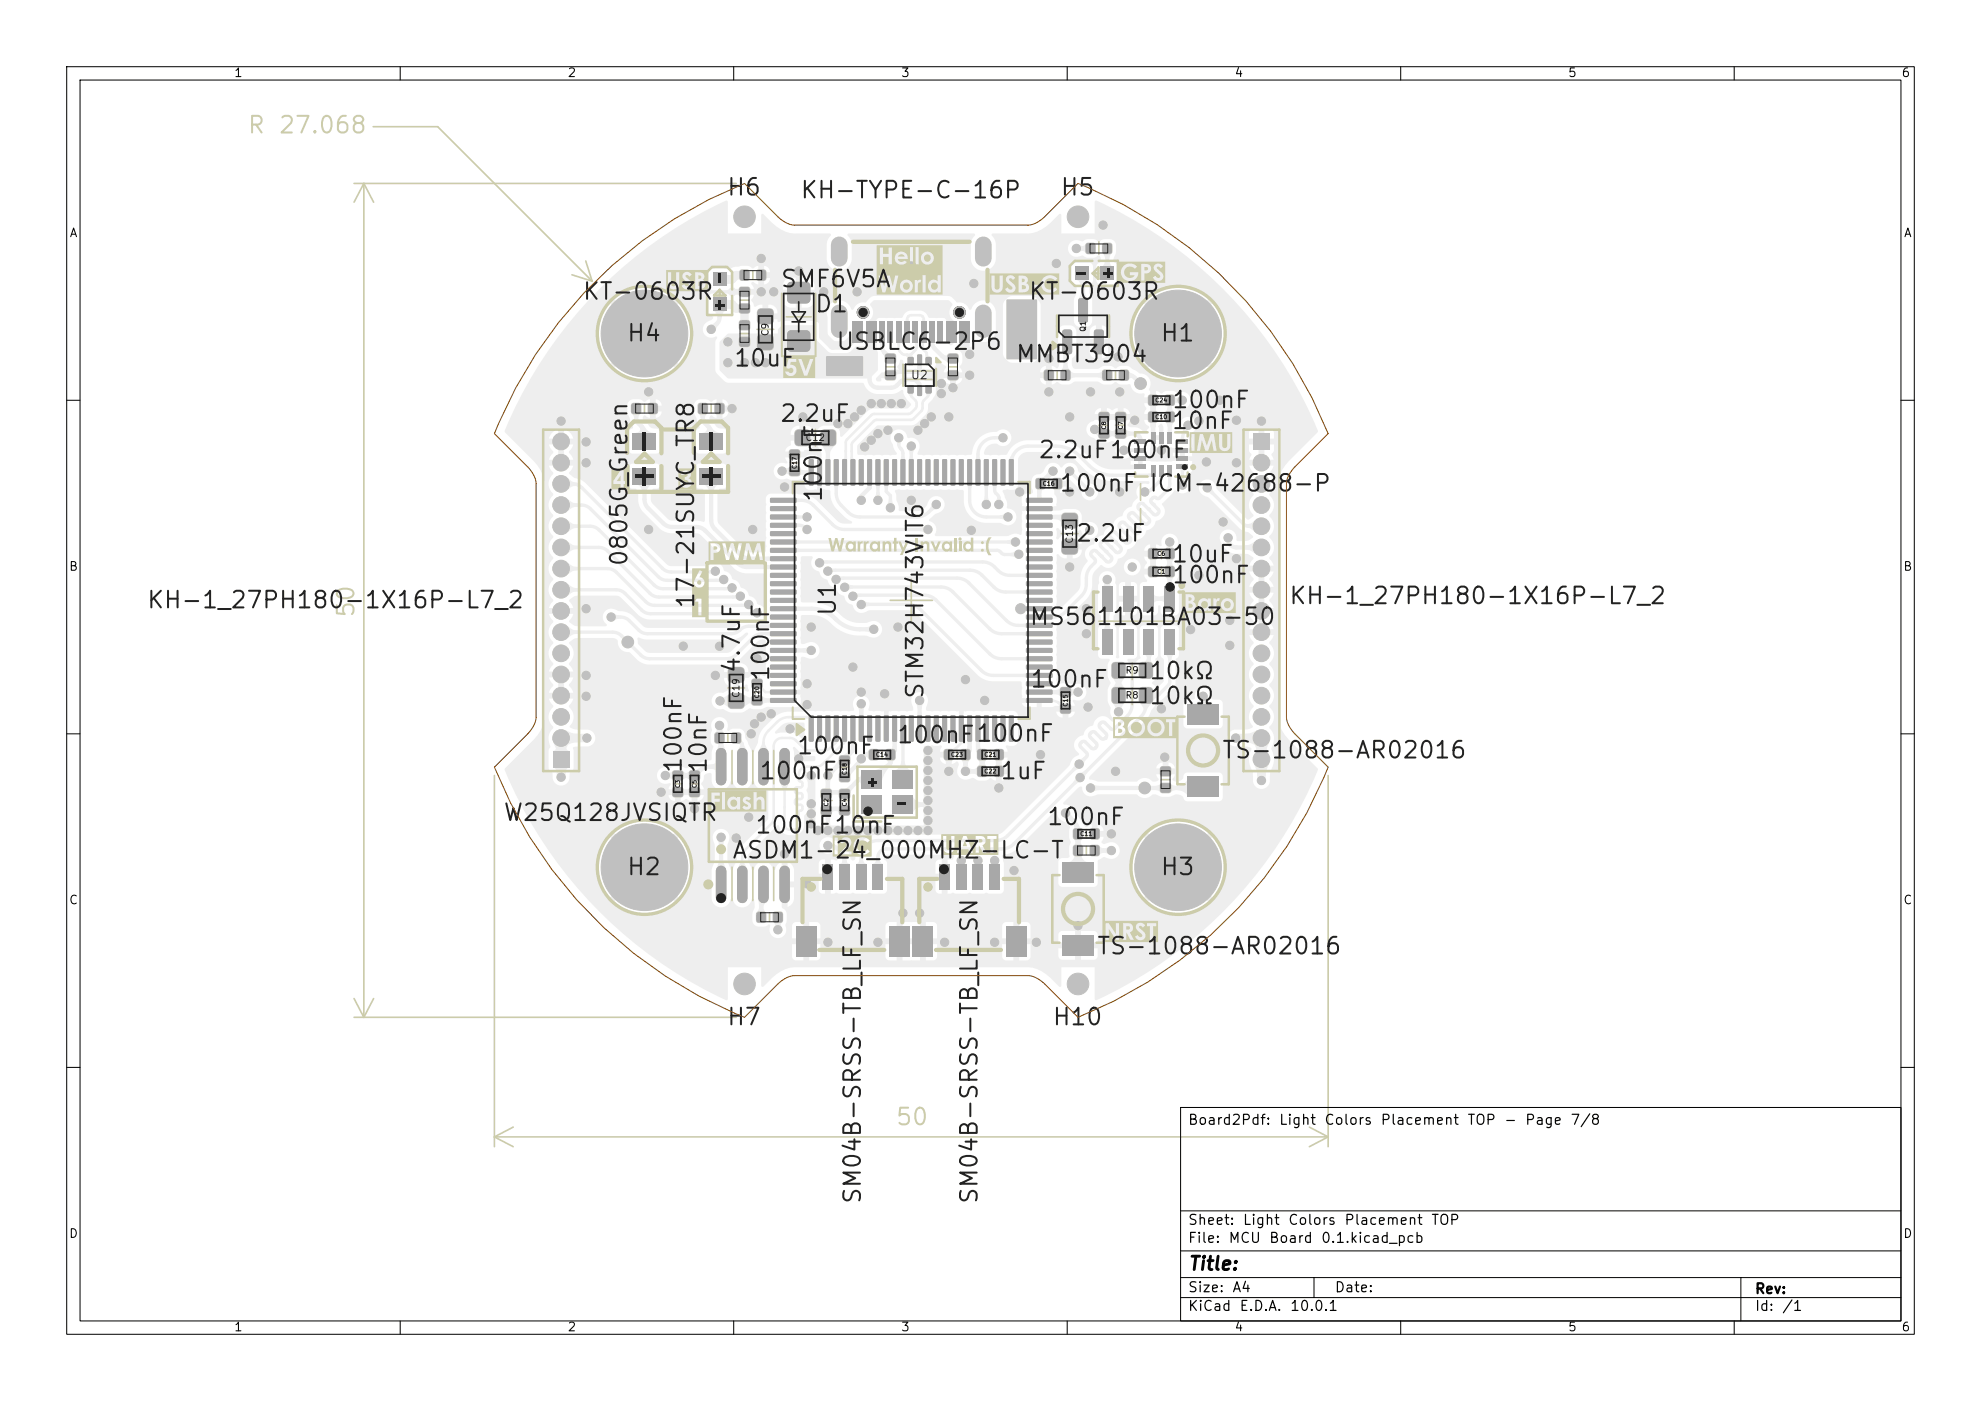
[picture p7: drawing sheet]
<svg xmlns="http://www.w3.org/2000/svg" width="297mm" height="210mm" viewBox="0 0 297 210" stroke-linecap="round" stroke-linejoin="round" font-family="sans-serif">
<defs><g id="words">
<g font-size="2.5" fill="#cca">
<text x="36.9" y="20.6">R</text>
<text x="41.6" y="20.6">27.068</text>
<text x="53.7" y="92.8" transform="rotate(-90 53.7 92.8)">50</text>
<text x="134.1" y="169.3">50</text>
</g>
<g font-size="2.5" fill="#222">
<text x="108.8" y="29.9">H6</text>
<text x="158.8" y="29.9">H5</text>
<text x="119.8" y="30.4">KH-TYPE-C-16P</text>
<text x="87.2" y="45.6">KT-0603R</text>
<text x="116.8" y="43.7">SMF6V5A</text>
<text x="122" y="47.4">D1</text>
<text x="154" y="45.6">KT-0603R</text>
<text x="93.8" y="51.8">H4</text>
<text x="125.2" y="53.1">USBLC6-2P6</text>
<text x="173.8" y="51.8">H1</text>
<text x="109.9" y="55.6">10uF</text>
<text x="152.1" y="54.9">MMBT3904</text>
<text x="116.8" y="63.9">2.2uF</text>
<text x="175.5" y="64.9">10nF</text>
<text x="175.5" y="61.8">100nF</text>
<text x="155.5" y="69.3">2.2uF100nF</text>
<text x="123.8" y="75.5" transform="rotate(-90 123.8 75.5)">100nF</text>
<text x="158.7" y="74.3">100nF</text>
<text x="172.1" y="74.3">ICM-42688-P</text>
<text x="161.1" y="81.8">2.2uF</text>
<text x="94.7" y="85.1" transform="rotate(-90 94.7 85.1)">0805G_Green</text>
<text x="175.5" y="84.9">10uF</text>
<text x="175.5" y="88.1">100nF</text>
<text x="21.8" y="91.8">KH-1_27PH180-1X16P-L7_2</text>
<text x="104.7" y="91.4" transform="rotate(-90 104.7 91.4)">17-21SUYC_TR8</text>
<text x="125.9" y="92.5" transform="rotate(-90 125.9 92.5)">U1</text>
<text x="154.2" y="94.3">MS561101BA03-50</text>
<text x="193.1" y="91.2">KH-1_27PH180-1X16P-L7_2</text>
<text x="111.6" y="101.1" transform="rotate(-90 111.6 101.1)">4.7uF</text>
<text x="115.9" y="102.3" transform="rotate(-90 115.9 102.3)">100nF</text>
<text x="139.1" y="104.9" transform="rotate(-90 139.1 104.9)">STM32H743VIT6</text>
<text x="154.3" y="103.7">100nF</text>
<text x="172.1" y="102.4">10kΩ</text>
<text x="172.1" y="106.2">10kΩ</text>
<text x="119.3" y="113.7">100nF</text>
<text x="134.3" y="112">100nF100nF</text>
<text x="102.8" y="116.1" transform="rotate(-90 102.8 116.1)">100nF</text>
<text x="106.6" y="116.1" transform="rotate(-90 106.6 116.1)">10nF</text>
<text x="113.7" y="117.4">100nF</text>
<text x="149.8" y="117.4">1uF</text>
<text x="183" y="114.3">TS-1088-AR02016</text>
<text x="75.3" y="123.7">W25Q128JVSIQTR</text>
<text x="113" y="125.6">100nF</text>
<text x="124.9" y="125.6">10nF</text>
<text x="156.8" y="124.3">100nF</text>
<text x="93.8" y="131.8">H2</text>
<text x="109.6" y="129.3">ASDM1-24_000MHZ-LC-T</text>
<text x="173.8" y="131.8">H3</text>
<text x="164.3" y="143.7">TS-1088-AR02016</text>
<text x="108.8" y="154.3">H7</text>
<text x="157.6" y="154.3">H10</text>
<text x="129.7" y="180.7" transform="rotate(-90 129.7 180.7)">SM04B-SRSS-TB_LF_SN</text>
<text x="147.2" y="180.7" transform="rotate(-90 147.2 180.7)">SM04B-SRSS-TB_LF_SN</text>
</g>
<text font-size="2" x="178" y="190.9">Title:</text>
<g font-size="1.5">
<text x="178" y="169">Board2Pdf:</text>
<text x="191.7" y="169">Light</text>
<text x="198.4" y="169">Colors</text>
<text x="206.9" y="169">Placement</text>
<text x="219.9" y="169">TOP</text>
<text x="225.4" y="169">-</text>
<text x="228.5" y="169">Page</text>
<text x="235.3" y="169">7/8</text>
<text x="178" y="184">Sheet:</text>
<text x="186.2" y="184">Light</text>
<text x="193" y="184">Colors</text>
<text x="201.5" y="184">Placement</text>
<text x="214.5" y="184">TOP</text>
<text x="178" y="186.7">File:</text>
<text x="184.1" y="186.7">MCU</text>
<text x="190.2" y="186.7">Board</text>
<text x="198" y="186.7">0.1.kicad_pcb</text>
<text x="178" y="196.9">KiCad</text>
<text x="178" y="194.1">Size:</text>
<text x="184.7" y="194.1">A4</text>
<text x="185.7" y="196.9">E.D.A.</text>
<text x="193.3" y="196.9">10.0.1</text>
<text x="200" y="194.1">Date:</text>
<text x="263" y="194.3">Rev:</text>
<text x="263" y="196.9">Id:</text>
<text x="267.1" y="196.9">/1</text>
</g>
<g font-size="1.3">
<text x="35" y="11.9">1</text>
<text x="85" y="11.9">2</text>
<text x="135" y="11.9">3</text>
<text x="185" y="11.9">4</text>
<text x="235" y="11.9">5</text>
<text x="285" y="11.9">6</text>
<text x="10.3" y="35.9">A</text>
<text x="285.4" y="35.9">A</text>
<text x="10.3" y="85.9">B</text>
<text x="285.3" y="85.9">B</text>
<text x="10.3" y="135.9">C</text>
<text x="285.3" y="135.9">C</text>
<text x="10.3" y="185.9">D</text>
<text x="285.3" y="185.9">D</text>
<text x="35" y="199.9">1</text>
<text x="85" y="199.9">2</text>
<text x="135" y="199.9">3</text>
<text x="185" y="199.9">4</text>
<text x="235" y="199.9">5</text>
<text x="285" y="199.9">6</text>
</g>
<text font-size="1.2" fill="#222" x="136.5" y="57.2">U2</text>
<g font-size="1" fill="#222">
<text x="115.5" y="50.5" transform="rotate(-90 115.5 50.5)">C9</text>
<text x="120.7" y="66.3">C12</text>
<text x="161.1" y="81.6" transform="rotate(-90 161.1 81.6)">C13</text>
<text x="168.6" y="101.2">R9</text>
<text x="111.1" y="104.7" transform="rotate(-90 111.1 104.7)">C19</text>
<text x="168.6" y="105">R8</text>
</g>
<text font-size=".8" fill="#222" x="163" y="49.8" transform="rotate(-90 163 49.8)">Q1</text>
<g font-size=".6" fill="#222">
<text x="166" y="64.4" transform="rotate(-90 166 64.4)">C8</text>
<text x="168.5" y="64.4" transform="rotate(-90 168.5 64.4)">C7</text>
<text x="173.1" y="60.5">C24</text>
<text x="173.1" y="63">C10</text>
<text x="119.6" y="70.4" transform="rotate(-90 119.6 70.4)">C17</text>
<text x="156.3" y="73">C16</text>
<text x="173.4" y="83.5">C6</text>
<text x="173.4" y="86.1">C1</text>
<text x="114" y="104.7" transform="rotate(-90 114 104.7)">C20</text>
<text x="160.2" y="106" transform="rotate(-90 160.2 106)">C15</text>
<text x="131.3" y="113.6">C14</text>
<text x="142.5" y="113.6">C23</text>
<text x="147.5" y="113.6">C21</text>
<text x="102.1" y="118.2" transform="rotate(-90 102.1 118.2)">C3</text>
<text x="104.6" y="118.2" transform="rotate(-90 104.6 118.2)">C5</text>
<text x="127.1" y="116.2" transform="rotate(-90 127.1 116.2)">C18</text>
<text x="147.5" y="116.1">C22</text>
<text x="124.3" y="120.9" transform="rotate(-90 124.3 120.9)">C2</text>
<text x="127.1" y="120.9" transform="rotate(-90 127.1 120.9)">C4</text>
<text x="161.9" y="125.5">C11</text>
</g>
</g></defs>
<g fill="#eee">
<path d="M149.2 114.9l.2-.1h.7l.2 .1 .1 .3v.8l-.1 .3-.2 .1h-.7l-.2-.1-.2-.3v-.8z"/>
<path d="M146.7 114.9l.2-.1h.7l.2 .1 .1 .3v.8l-.1 .3-.2 .1h-.7l-.2-.1-.2-.3v-.8z"/>
<path d="M175 69.8h.7v1.7h-.7z"/>
<path d="M173.8 69.8h.7v1.7h-.7z"/>
<path d="M172.5 69.8h.7v1.7h-.7z"/>
<path d="M170.1 69.6h1.7v.7h-1.7z"/>
<path d="M170.1 68.4h1.7v.7h-1.7z"/>
<path d="M170.1 67.1h1.7v.7h-1.7z"/>
<path d="M170.1 65.9h1.7v.7h-1.7z"/>
<path d="M172.5 64.7h.7v1.7h-.7z"/>
<path d="M173.8 64.7h.7v1.7h-.7z"/>
<path d="M175 64.7h.7v1.7h-.7z"/>
<path d="M176.4 65.9h1.7v.7h-1.7z"/>
<path d="M176.4 67.1h1.7v.7h-1.7z"/>
<path d="M176.4 68.4h1.7v.7h-1.7z"/>
<path d="M176.4 69.6h1.7v.7h-1.7z"/>
<path d="M140.9 129.5h1.5v3.8h-1.5z"/>
<path d="M143.4 129.5h1.5v3.8h-1.5z"/>
<path d="M145.9 129.5h1.5v3.8h-1.5z"/>
<path d="M148.4 129.5h1.5v3.8h-1.5z"/>
<path d="M150.9 138.8h3v4.5h-3z"/>
<path d="M136.9 138.8h3v4.5h-3z"/>
<path d="M82.9 112.6h2.5v2.5h-2.5z"/>
</g>
<g fill="#eee" stroke="#eee" stroke-width=".15">
<circle cx="84.1" cy="110.6" r="1.25"/>
<circle cx="84.1" cy="107.5" r="1.25"/>
<circle cx="84.1" cy="104.3" r="1.25"/>
<circle cx="84.1" cy="101.1" r="1.25"/>
<circle cx="84.1" cy="97.9" r="1.25"/>
<circle cx="84.1" cy="94.8" r="1.25"/>
<circle cx="84.1" cy="91.6" r="1.25"/>
<circle cx="84.1" cy="88.4" r="1.25"/>
<circle cx="84.1" cy="85.2" r="1.25"/>
<circle cx="84.1" cy="82.1" r="1.25"/>
<circle cx="84.1" cy="78.9" r="1.25"/>
<circle cx="84.1" cy="75.7" r="1.25"/>
<circle cx="84.1" cy="72.5" r="1.25"/>
<circle cx="84.1" cy="69.4" r="1.25"/>
<circle cx="84.1" cy="66.2" r="1.25"/>
</g>
<g fill="#eee">
<path d="M166.8 99.5l.4-.2h1a.5 .5 0 0 1 .5 .5v1.4a.5 .5 0 0 1-.5 .5h-1a.5 .5 0 0 1-.5-.5v-1.4z"/>
<path d="M170.9 99.5l.4-.2h1a.5 .5 0 0 1 .5 .5v1.4a.5 .5 0 0 1-.5 .5h-1a.5 .5 0 0 1-.5-.5v-1.4z"/>
<path d="M101 115.6l.2-.1h.8l.3 .1 .1 .3v.7l-.1 .2-.3 .1h-.8l-.2-.1-.2-.2v-.7z"/>
<path d="M101 118.1l.2-.1h.8l.3 .1 .1 .3v.7l-.1 .2-.3 .1h-.8l-.2-.1-.2-.2v-.7z"/>
</g>
<g fill="#eee" stroke="#eee" stroke-width=".15">
<circle cx="91.6" cy="130" r=".75"/>
<circle cx="93.1" cy="126.5" r=".75"/>
<circle cx="93.1" cy="133.5" r=".75"/>
<circle cx="96.6" cy="125" r=".75"/>
<circle cx="96.6" cy="130" r="6.2"/>
<circle cx="96.6" cy="135" r=".75"/>
<circle cx="100.1" cy="126.5" r=".75"/>
<circle cx="100.1" cy="133.5" r=".75"/>
<circle cx="101.6" cy="130" r=".75"/>
</g>
<g fill="#eee">
<path d="M163.5 126.8l.3-.1h.7l.2 .1 .1 .3v.8l-.1 .3-.2 .1h-.7l-.3-.1-.1-.3v-.8z"/>
<path d="M161 126.8l.3-.1h.7l.2 .1 .1 .3v.8l-.1 .3-.2 .1h-.7l-.3-.1-.1-.3v-.8z"/>
<path d="M126 118.4l.2-.1h.8l.3 .1 .1 .2v.7l-.1 .3-.3 .1h-.8l-.2-.1-.2-.3v-.7z"/>
<path d="M126 120.9l.2-.1h.8l.3 .1 .1 .2v.7l-.1 .3-.3 .1h-.8l-.2-.1-.2-.3v-.7z"/>
<path d="M121.3 107.2h.5l.2 .2v3.6l-.2 .2h-.4l-.2-.2z"/>
<path d="M122.6 107.2h.5l.1 .2v3.6l-.1 .2h-.5l-.1-.2z"/>
<path d="M123.8 107.2h.5l.2 .2v3.6l-.2 .2h-.4l-.2-.2z"/>
<path d="M125.1 107.2h.5l.1 .2v3.6l-.1 .2h-.5l-.1-.2z"/>
<path d="M126.3 107.2h.5l.2 .2v3.6l-.2 .2h-.4l-.2-.2z"/>
<path d="M127.6 107.2h.5l.1 .2v3.6l-.1 .2h-.5l-.1-.2z"/>
<path d="M128.8 107.2h.5l.2 .2v3.6l-.2 .2h-.4l-.2-.2z"/>
<path d="M130.1 107.2h.5l.1 .2v3.6l-.1 .2h-.5l-.1-.2z"/>
<path d="M131.3 107.2h.5l.2 .2v3.6l-.2 .2h-.4l-.2-.2z"/>
<path d="M132.6 107.2h.5l.1 .2v3.6l-.1 .2h-.5l-.1-.2z"/>
<path d="M133.8 107.2h.5l.2 .2v3.6l-.2 .2h-.4l-.2-.2z"/>
<path d="M135.1 107.2h.5l.1 .2v3.6l-.1 .2h-.5l-.1-.2z"/>
<path d="M136.3 107.2h.5l.2 .2v3.6l-.2 .2h-.4l-.2-.2z"/>
<path d="M137.6 107.2h.5l.1 .2v3.6l-.1 .2h-.5l-.1-.2z"/>
<path d="M138.8 107.2h.5l.2 .2v3.6l-.2 .2h-.4l-.2-.2z"/>
<path d="M140.1 107.2h.5l.1 .2v3.6l-.1 .2h-.5l-.1-.2z"/>
<path d="M141.3 107.2h.5l.2 .2v3.6l-.2 .2h-.4l-.2-.2z"/>
<path d="M142.6 107.2h.5l.1 .2v3.6l-.1 .2h-.5l-.1-.2z"/>
<path d="M143.8 107.2h.5l.2 .2v3.6l-.2 .2h-.4l-.2-.2z"/>
<path d="M145.1 107.2h.5l.1 .2v3.6l-.1 .2h-.5l-.1-.2z"/>
<path d="M146.3 107.2h.5l.2 .2v3.6l-.2 .2h-.4l-.2-.2z"/>
<path d="M147.6 107.2h.5l.1 .2v3.6l-.1 .2h-.5l-.1-.2z"/>
<path d="M148.8 107.2h.5l.2 .2v3.6l-.2 .2h-.4l-.2-.2z"/>
<path d="M150.1 107.2h.5l.1 .2v3.6l-.1 .2h-.5l-.1-.2z"/>
<path d="M151.3 107.2h.5l.2 .2v3.6l-.2 .2h-.4l-.2-.2z"/>
<path d="M153.9 104.7l3.7-.1 .2 .1v.5l-.2 .2h-3.6l-.2-.2z"/>
<path d="M153.9 103.4h3.7l.2 .1v.4l-.2 .2h-3.6l-.2-.2z"/>
<path d="M153.9 102.2l3.7-.1 .2 .1v.5l-.2 .2h-3.6l-.2-.2z"/>
<path d="M153.9 100.9h3.7l.2 .1v.4l-.2 .2h-3.6l-.2-.2z"/>
<path d="M153.9 99.7l3.7-.1 .2 .1v.5l-.2 .2h-3.6l-.2-.2z"/>
<path d="M153.9 98.4h3.7l.2 .1v.4l-.2 .2h-3.6l-.2-.2z"/>
<path d="M153.9 97.2l3.7-.1 .2 .1v.5l-.2 .2h-3.6l-.2-.2z"/>
<path d="M153.9 95.9h3.7l.2 .1v.4l-.2 .2h-3.6l-.2-.2z"/>
<path d="M153.9 94.7l3.7-.1 .2 .1v.5l-.2 .2h-3.6l-.2-.2z"/>
<path d="M153.9 93.4h3.7l.2 .1v.4l-.2 .2h-3.6l-.2-.2z"/>
<path d="M153.9 92.2l3.7-.1 .2 .1v.5l-.2 .2h-3.6l-.2-.2z"/>
<path d="M153.9 90.9h3.7l.2 .1v.4l-.2 .2h-3.6l-.2-.2z"/>
<path d="M153.9 89.7l3.7-.1 .2 .1v.5l-.2 .2h-3.6l-.2-.2z"/>
<path d="M153.9 88.4h3.7l.2 .1v.4l-.2 .2h-3.6l-.2-.2z"/>
<path d="M153.9 87.2l3.7-.1 .2 .1v.5l-.2 .2h-3.6l-.2-.2z"/>
<path d="M153.9 85.9h3.7l.2 .1v.4l-.2 .2h-3.6l-.2-.2z"/>
<path d="M153.9 84.7l3.7-.1 .2 .1v.5l-.2 .2h-3.6l-.2-.2z"/>
<path d="M153.9 83.4h3.7l.2 .1v.4l-.2 .2h-3.6l-.2-.2z"/>
<path d="M153.9 82.2l3.7-.1 .2 .1v.5l-.2 .2h-3.6l-.2-.2z"/>
<path d="M153.9 80.9h3.7l.2 .1v.4l-.2 .2h-3.6l-.2-.2z"/>
<path d="M153.9 79.7l3.7-.1 .2 .1v.5l-.2 .2h-3.6l-.2-.2z"/>
<path d="M153.9 78.4h3.7l.2 .1v.4l-.2 .2h-3.6l-.2-.2z"/>
<path d="M153.9 77.2l3.7-.1 .2 .1v.5l-.2 .2h-3.6l-.2-.2z"/>
<path d="M153.9 75.9h3.7l.2 .1v.4l-.2 .2h-3.6l-.2-.2z"/>
<path d="M153.9 74.7l3.7-.1 .2 .1v.5l-.2 .2h-3.6l-.2-.2z"/>
<path d="M151.3 68.9l.5-.1 .2 .2v3.6l-.2 .2h-.4l-.2-.2z"/>
<path d="M150.1 68.9l.5-.1 .1 .2v3.6l-.1 .2h-.5l-.1-.2z"/>
<path d="M148.8 68.9l.5-.1 .2 .2v3.6l-.2 .2h-.4l-.2-.2z"/>
<path d="M147.6 68.9l.5-.1 .1 .2v3.6l-.1 .2h-.5l-.1-.2z"/>
<path d="M146.3 68.9l.5-.1 .2 .2v3.6l-.2 .2h-.4l-.2-.2z"/>
<path d="M145.1 68.9l.5-.1 .1 .2v3.6l-.1 .2h-.5l-.1-.2z"/>
<path d="M143.8 68.9l.5-.1 .2 .2v3.6l-.2 .2h-.4l-.2-.2z"/>
<path d="M142.6 68.9l.5-.1 .1 .2v3.6l-.1 .2h-.5l-.1-.2z"/>
<path d="M141.3 68.9l.5-.1 .2 .2v3.6l-.2 .2h-.4l-.2-.2z"/>
<path d="M140.1 68.9l.5-.1 .1 .2v3.6l-.1 .2h-.5l-.1-.2z"/>
<path d="M138.8 68.9l.5-.1 .2 .2v3.6l-.2 .2h-.4l-.2-.2z"/>
<path d="M137.6 68.9l.5-.1 .1 .2v3.6l-.1 .2h-.5l-.1-.2z"/>
<path d="M136.3 68.9l.5-.1 .2 .2v3.6l-.2 .2h-.4l-.2-.2z"/>
<path d="M135.1 68.9l.5-.1 .1 .2v3.6l-.1 .2h-.5l-.1-.2z"/>
<path d="M133.8 68.9l.5-.1 .2 .2v3.6l-.2 .2h-.4l-.2-.2z"/>
<path d="M132.6 68.9l.5-.1 .1 .2v3.6l-.1 .2h-.5l-.1-.2z"/>
<path d="M131.3 68.9l.5-.1 .2 .2v3.6l-.2 .2h-.4l-.2-.2z"/>
<path d="M130.1 68.9l.5-.1 .1 .2v3.6l-.1 .2h-.5l-.1-.2z"/>
<path d="M128.8 68.9l.5-.1 .2 .2v3.6l-.2 .2h-.4l-.2-.2z"/>
<path d="M127.6 68.9l.5-.1 .1 .2v3.6l-.1 .2h-.5l-.1-.2z"/>
<path d="M126.3 68.9l.5-.1 .2 .2v3.6l-.2 .2h-.4l-.2-.2z"/>
<path d="M125.1 68.9l.5-.1 .1 .2v3.6l-.1 .2h-.5l-.1-.2z"/>
<path d="M123.8 68.9l.5-.1 .2 .2v3.6l-.2 .2h-.4l-.2-.2z"/>
<path d="M122.6 68.9l.5-.1 .1 .2v3.6l-.1 .2h-.5l-.1-.2z"/>
<path d="M121.3 68.9l.5-.1 .2 .2v3.6l-.2 .2h-.4l-.2-.2z"/>
<path d="M115.5 74.7l3.7-.1 .2 .1v.5l-.2 .2h-3.6l-.2-.2z"/>
<path d="M115.5 75.9h3.7l.2 .1v.4l-.2 .2h-3.6l-.2-.2z"/>
<path d="M115.5 77.2l3.7-.1 .2 .1v.5l-.2 .2h-3.6l-.2-.2z"/>
<path d="M115.5 78.4h3.7l.2 .1v.4l-.2 .2h-3.6l-.2-.2z"/>
<path d="M115.5 79.7l3.7-.1 .2 .1v.5l-.2 .2h-3.6l-.2-.2z"/>
<path d="M115.5 80.9h3.7l.2 .1v.4l-.2 .2h-3.6l-.2-.2z"/>
<path d="M115.5 82.2l3.7-.1 .2 .1v.5l-.2 .2h-3.6l-.2-.2z"/>
<path d="M115.5 83.4h3.7l.2 .1v.4l-.2 .2h-3.6l-.2-.2z"/>
<path d="M115.5 84.7l3.7-.1 .2 .1v.5l-.2 .2h-3.6l-.2-.2z"/>
<path d="M115.5 85.9h3.7l.2 .1v.4l-.2 .2h-3.6l-.2-.2z"/>
<path d="M115.5 87.2l3.7-.1 .2 .1v.5l-.2 .2h-3.6l-.2-.2z"/>
<path d="M115.5 88.4h3.7l.2 .1v.4l-.2 .2h-3.6l-.2-.2z"/>
<path d="M115.5 89.7l3.7-.1 .2 .1v.5l-.2 .2h-3.6l-.2-.2z"/>
<path d="M115.5 90.9h3.7l.2 .1v.4l-.2 .2h-3.6l-.2-.2z"/>
<path d="M115.5 92.2l3.7-.1 .2 .1v.5l-.2 .2h-3.6l-.2-.2z"/>
<path d="M115.5 93.4h3.7l.2 .1v.4l-.2 .2h-3.6l-.2-.2z"/>
<path d="M115.5 94.7l3.7-.1 .2 .1v.5l-.2 .2h-3.6l-.2-.2z"/>
<path d="M115.5 95.9h3.7l.2 .1v.4l-.2 .2h-3.6l-.2-.2z"/>
<path d="M115.5 97.2l3.7-.1 .2 .1v.5l-.2 .2h-3.6l-.2-.2z"/>
<path d="M115.5 98.4h3.7l.2 .1v.4l-.2 .2h-3.6l-.2-.2z"/>
<path d="M115.5 99.7l3.7-.1 .2 .1v.5l-.2 .2h-3.6l-.2-.2z"/>
<path d="M115.5 100.9h3.7l.2 .1v.4l-.2 .2h-3.6l-.2-.2z"/>
<path d="M115.5 102.2l3.7-.1 .2 .1v.5l-.2 .2h-3.6l-.2-.2z"/>
<path d="M115.5 103.4h3.7l.2 .1v.4l-.2 .2h-3.6l-.2-.2z"/>
<path d="M115.5 104.7l3.7-.1 .2 .1v.5l-.2 .2h-3.6l-.2-.2z"/>
<path d="M118.2 49.7l.4-.2h2.3a.63 .63 0 0 1 .6 .6v2a.62 .62 0 0 1-.6 .6h-2.3a.62 .62 0 0 1-.6-.6v-2z"/>
<path d="M118.2 42.4l.4-.2h2.3a.63 .63 0 0 1 .6 .7v2a.63 .63 0 0 1-.6 .6h-2.3a.63 .63 0 0 1-.6-.6v-2z"/>
<path d="M113.7 50.4l.4-.2h1.3a.56 .56 0 0 1 .5 .6v1.1a.56 .56 0 0 1-.5 .5h-1.3a.56 .56 0 0 1-.5-.5v-1.1z"/>
<path d="M113.7 46.5l.4-.2h1.3a.56 .56 0 0 1 .5 .6v1.1a.56 .56 0 0 1-.5 .5h-1.3a.56 .56 0 0 1-.5-.5v-1.1z"/>
<path d="M118.5 70l.2-.1h.8l.3 .1 .1 .3v.7l-.1 .2-.3 .1h-.8l-.2-.1-.2-.2v-.7z"/>
<path d="M118.5 67.5l.2-.1h.8l.3 .1 .1 .3v.7l-.1 .2-.3 .1h-.8l-.2-.1-.2-.2v-.7z"/>
<path d="M144.2 112.4l.2-.1h.7l.2 .1 .1 .3v.8l-.1 .3-.2 .1h-.7l-.2-.1-.2-.3v-.8z"/>
<path d="M141.7 112.4l.2-.1h.7l.2 .1 .1 .3v.8l-.1 .3-.2 .1h-.7l-.2-.1-.2-.3v-.8z"/>
<path d="M107.3 109.9l.2-.1h.7l.3 .1 .1 .3v.8l-.1 .3-.3 .1h-.7l-.2-.1-.1-.3v-.8z"/>
<path d="M109.8 109.9l.2-.1h.7l.3 .1 .1 .3v.8l-.1 .3-.3 .1h-.7l-.2-.1-.1-.3v-.8z"/>
<path d="M94.8 60.6l.2-.1h.7l.3 .1 .1 .2v.9l-.1 .2-.3 .1h-.7l-.2-.1-.1-.2v-.9z"/>
<path d="M97.3 60.6l.2-.1h.7l.3 .1 .1 .2v.9l-.1 .2-.3 .1h-.7l-.2-.1-.1-.2v-.9z"/>
<path d="M159.4 77.1l.3-.2h1.3a.56 .56 0 0 1 .6 .6v1.1a.56 .56 0 0 1-.6 .6h-1.3a.56 .56 0 0 1-.5-.6v-1.1z"/>
<path d="M159.4 81l.3-.2h1.3a.56 .56 0 0 1 .6 .6v1.1a.56 .56 0 0 1-.6 .6h-1.3a.56 .56 0 0 1-.5-.6v-1.1z"/>
<path d="M112.8 104.4l.3-.1h.8l.3 .1 .1 .2v.7l-.1 .3-.3 .1h-.8l-.3-.1-.1-.3v-.7z"/>
<path d="M112.8 101.9l.3-.1h.8l.3 .1 .1 .2v.7l-.1 .3-.3 .1h-.8l-.3-.1-.1-.3v-.7z"/>
<path d="M174.8 85l.2-.1h.7l.3 .1 .1 .3v.8l-.1 .3-.3 .1h-.7l-.2-.1-.1-.3v-.8z"/>
<path d="M172.3 85l.2-.1h.7l.3 .1 .1 .3v.8l-.1 .3-.3 .1h-.7l-.2-.1-.1-.3v-.8z"/>
<path d="M159.2 55.6l.2-.1h.7l.2 .1 .1 .2v.9l-.1 .2-.2 .1h-.7l-.2-.1-.2-.2v-.9z"/>
<path d="M156.7 55.6l.2-.1h.7l.2 .1 .1 .2v.9l-.1 .2-.2 .1h-.7l-.2-.1-.2-.2v-.9z"/>
<path d="M132.9 112.4l.2-.1h.7l.3 .1 .1 .3v.8l-.1 .3-.3 .1h-.7l-.2-.1-.1-.3v-.8z"/>
<path d="M130.4 112.4l.2-.1h.7l.3 .1 .1 .3v.8l-.1 .3-.3 .1h-.7l-.2-.1-.1-.3v-.8z"/>
<path d="M123.4 129.5h1.5v3.8h-1.5z"/>
<path d="M125.9 129.5h1.5v3.8h-1.5z"/>
<path d="M128.4 129.5h1.5v3.8h-1.5z"/>
<path d="M130.9 129.5h1.5v3.8h-1.5z"/>
<path d="M133.4 138.8h3v4.5h-3z"/>
<path d="M119.4 138.8h3v4.5h-3z"/>
<path d="M104.8 60.6l.2-.1h.7l.3 .1 .1 .2v.9l-.1 .2-.3 .1h-.7l-.2-.1-.1-.2v-.9z"/>
<path d="M107.3 60.6l.2-.1h.7l.3 .1 .1 .2v.9l-.1 .2-.3 .1h-.7l-.2-.1-.1-.2v-.9z"/>
<path d="M111 50.6l.2-.1h.8l.3 .1 .1 .3v.7l-.1 .2-.3 .1h-.8l-.2-.1-.2-.2v-.7z"/>
<path d="M111 48.1l.2-.1h.8l.3 .1 .1 .3v.7l-.1 .2-.3 .1h-.8l-.2-.1-.2-.2v-.7z"/>
<path d="M138.8 53.6h.8v1.1h-.8z"/>
<path d="M137.6 53.2l.5-.1 .1 .1v1.4l-.1 .1h-.4l-.2-.1z"/>
<path d="M136.1 53.6h.8v1.1h-.8z"/>
<path d="M136.1 57.8h.8v1.1h-.8z"/>
<path d="M137.6 57.8l.5-.1 .1 .2v1.3l-.1 .2h-.4l-.2-.1z"/>
<path d="M138.8 57.8h.8v1.1h-.8z"/>
<path d="M146.7 112.4l.2-.1h.7l.2 .1 .1 .3v.8l-.1 .3-.2 .1h-.7l-.2-.1-.2-.3v-.8z"/>
<path d="M149.2 112.4l.2-.1h.7l.2 .1 .1 .3v.8l-.1 .3-.2 .1h-.7l-.2-.1-.2-.3v-.8z"/>
<path d="M164.8 64.4l.3-.1h.8l.3 .1 .1 .3v.7l-.1 .2-.3 .1h-.8l-.3-.1-.1-.2v-.7z"/>
<path d="M164.8 61.9l.3-.1h.8l.3 .1 .1 .3v.7l-.1 .2-.3 .1h-.8l-.3-.1-.1-.2v-.7z"/>
<path d="M161.3 40h2v2h-2z"/>
<path d="M165 40h2v2h-2z"/>
<path d="M103.5 115.6l.2-.1h.8l.3 .1 .1 .3v.7l-.1 .2-.3 .1h-.8l-.2-.1-.2-.2v-.7z"/>
<path d="M103.5 118.1l.2-.1h.8l.3 .1 .1 .3v.7l-.1 .2-.3 .1h-.8l-.2-.1-.2-.2v-.7z"/>
<path d="M155.4 71.8l.2-.1h.7l.3 .1 .1 .3v.8l-.1 .3-.3 .1h-.7l-.2-.1-.1-.3v-.8z"/>
<path d="M157.9 71.8l.2-.1h.7l.3 .1 .1 .3v.8l-.1 .3-.3 .1h-.7l-.2-.1-.1-.3v-.8z"/>
<path d="M174.8 59.3l.2-.1h.7l.3 .1 .1 .3v.8l-.1 .3-.3 .1h-.7l-.2-.1-.1-.3v-.8z"/>
<path d="M172.3 59.3l.2-.1h.7l.3 .1 .1 .3v.8l-.1 .3-.3 .1h-.7l-.2-.1-.1-.3v-.8z"/>
<path d="M111 45.6l.2-.1h.8l.3 .1 .1 .3v.7l-.1 .2-.3 .1h-.8l-.2-.1-.2-.2v-.7z"/>
<path d="M111 43.1l.2-.1h.8l.3 .1 .1 .3v.7l-.1 .2-.3 .1h-.8l-.2-.1-.2-.2v-.7z"/>
<path d="M132.8 53.1l.3-.1h.8l.3 .1 .1 .3v.7l-.1 .2-.3 .1h-.8l-.3-.1-.1-.2v-.7z"/>
<path d="M132.8 55.6l.3-.1h.8l.3 .1 .1 .3v.7l-.1 .2-.3 .1h-.8l-.3-.1-.1-.2v-.7z"/>
</g>
<path d="M125.8 36.7v2M147.4 36.7v2M125.8 46.9v2.5M147.4 46.9v2.5" fill="none" stroke="#eee" stroke-width="2.5"/>
<g fill="#eee">
<path d="M144.6 48.2h.8v3.2h-.8z"/>
<path d="M142.6 48.2h.8v3.2h-.8z"/>
<path d="M139.4 48.2h.7v3.2h-.7z"/>
<path d="M136.9 48.2h.7v3.2h-.7z"/>
<path d="M135.6 48.2h.8v3.2h-.8z"/>
<path d="M133.1 48.2h.8v3.2h-.8z"/>
<path d="M129.9 48.2h.7v3.2h-.7z"/>
<path d="M127.9 48.2h.7v3.2h-.7z"/>
<path d="M128.6 48.2h.8v3.2h-.8z"/>
<path d="M130.6 48.2h.8v3.2h-.8z"/>
<path d="M131.9 48.2h.7v3.2h-.7z"/>
<path d="M134.4 48.2h.7v3.2h-.7z"/>
<path d="M138.1 48.2h.8v3.2h-.8z"/>
<path d="M140.6 48.2h.8v3.2h-.8z"/>
<path d="M141.9 48.2h.7v3.2h-.7z"/>
<path d="M143.9 48.2h.7v3.2h-.7z"/>
<path d="M161 124.3l.3-.1h.7l.2 .1 .1 .3v.8l-.1 .3-.2 .1h-.7l-.3-.1-.1-.3v-.8z"/>
<path d="M163.5 124.3l.3-.1h.7l.2 .1 .1 .3v.8l-.1 .3-.2 .1h-.7l-.3-.1-.1-.3v-.8z"/>
<path d="M129.1 119.2h3v2.8h-3z"/>
<path d="M133.9 119.2h3v2.8h-3z"/>
<path d="M133.9 115.5h3v2.7h-3z"/>
<path d="M129.1 115.5h3v2.7h-3z"/>
<path d="M159.1 103.1l.2-.1h.9l.2 .1 .1 .3v.7l-.1 .2-.2 .1h-.9l-.2-.1-.1-.2v-.7z"/>
<path d="M159.1 105.6l.2-.1h.9l.2 .1 .1 .3v.7l-.1 .2-.2 .1h-.9l-.2-.1-.1-.2v-.7z"/>
<path d="M106.9 40.9h2v2h-2z"/>
<path d="M106.9 44.6h2v2h-2z"/>
<path d="M166.8 103.2l.4-.1h1a.5 .5 0 0 1 .5 .5v1.3a.5 .5 0 0 1-.5 .5h-1a.5 .5 0 0 1-.5-.5v-1.3z"/>
<path d="M170.9 103.2l.4-.1h1a.5 .5 0 0 1 .5 .5v1.3a.5 .5 0 0 1-.5 .5h-1a.5 .5 0 0 1-.5-.5v-1.3z"/>
<path d="M116 136.8l.3-.1h.7l.2 .1 .1 .3v.8l-.1 .3-.2 .1h-.7l-.3-.1-.1-.3v-.8z"/>
<path d="M113.5 136.8l.3-.1h.7l.2 .1 .1 .3v.8l-.1 .3-.2 .1h-.7l-.3-.1-.1-.3v-.8z"/>
<path d="M174.1 117.5l.2-.1h.9l.2 .1 .1 .3v.7l-.1 .2-.2 .1h-.9l-.2-.1-.1-.2v-.7z"/>
<path d="M174.1 115l.2-.1h.9l.2 .1 .1 .3v.7l-.1 .2-.2 .1h-.9l-.2-.1-.1-.2v-.7z"/>
<path d="M167.3 64.4l.3-.1h.8l.3 .1 .1 .3v.7l-.1 .2-.3 .1h-.8l-.3-.1-.1-.2v-.7z"/>
<path d="M167.3 61.9l.3-.1h.8l.3 .1 .1 .3v.7l-.1 .2-.3 .1h-.8l-.3-.1-.1-.2v-.7z"/>
<path d="M174.8 61.8l.2-.1h.7l.3 .1 .1 .3v.8l-.1 .3-.3 .1h-.7l-.2-.1-.1-.3v-.8z"/>
<path d="M172.3 61.8l.2-.1h.7l.3 .1 .1 .3v.8l-.1 .3-.3 .1h-.7l-.2-.1-.1-.3v-.8z"/>
<path d="M94.9 70.1h3.5v2.5h-3.5z"/>
<path d="M94.9 64.9h3.5v2.5h-3.5z"/>
<path d="M159.3 140.2h4.6v3h-4.6z"/>
<path d="M159.3 129.2h4.6v3.1h-4.6z"/>
<path d="M123.2 64.6l.4-.2h1.2a.56 .56 0 0 1 .5 .6v1.2a.56 .56 0 0 1-.5 .6h-1.2a.56 .56 0 0 1-.5-.6v-1.2z"/>
<path d="M119.3 64.6l.4-.2h1.2a.56 .56 0 0 1 .5 .6v1.2a.56 .56 0 0 1-.5 .6h-1.2a.56 .56 0 0 1-.5-.6v-1.2z"/>
</g>
<g fill="#eee" stroke="#eee" stroke-width=".15">
<circle cx="171.6" cy="130" r=".75"/>
<circle cx="173.1" cy="126.5" r=".75"/>
<circle cx="173.1" cy="133.5" r=".75"/>
<circle cx="176.6" cy="125" r=".75"/>
<circle cx="176.6" cy="130" r="6.2"/>
<circle cx="176.6" cy="135" r=".75"/>
<circle cx="180.1" cy="126.5" r=".75"/>
<circle cx="180.1" cy="133.5" r=".75"/>
<circle cx="181.6" cy="130" r=".75"/>
</g>
<g fill="#eee">
<path d="M104.9 70.1h3.5v2.5h-3.5z"/>
<path d="M104.9 64.9h3.5v2.5h-3.5z"/>
<path d="M178 105.5h4.7v3.1h-4.7z"/>
<path d="M178 116.4h4.7v3.1h-4.7z"/>
<path d="M123.2 118.4l.2-.1h.9l.2 .1 .1 .2v.7l-.1 .3-.2 .1h-.9l-.2-.1-.1-.3v-.7z"/>
<path d="M123.2 120.9l.2-.1h.9l.2 .1 .1 .2v.7l-.1 .3-.2 .1h-.9l-.2-.1-.1-.3v-.7z"/>
<path d="M142.2 53.1l.2-.1h.9l.2 .1 .1 .3v.7l-.1 .2-.2 .1h-.9l-.2-.1-.1-.2v-.7z"/>
<path d="M142.2 55.6l.2-.1h.9l.2 .1 .1 .3v.7l-.1 .2-.2 .1h-.9l-.2-.1-.1-.2v-.7z"/>
<path d="M109.4 104.1l.3-.2h1.3a.56 .56 0 0 1 .6 .6v1.1a.56 .56 0 0 1-.6 .6h-1.3a.56 .56 0 0 1-.5-.6v-1.1z"/>
<path d="M109.4 100.2l.3-.2h1.3a.56 .56 0 0 1 .6 .6v1.1a.56 .56 0 0 1-.6 .6h-1.3a.56 .56 0 0 1-.5-.6v-1.1z"/>
<path d="M174.8 82.3l.2-.1h.7l.3 .1 .1 .3v.8l-.1 .3-.3 .1h-.7l-.2-.1-.1-.3v-.8z"/>
<path d="M172.3 82.3l.2-.1h.7l.3 .1 .1 .3v.8l-.1 .3-.3 .1h-.7l-.2-.1-.1-.3v-.8z"/>
<path d="M126 113.4l.2-.1h.8l.3 .1 .1 .2v.7l-.1 .3-.3 .1h-.8l-.2-.1-.2-.3v-.7z"/>
<path d="M126 115.9l.2-.1h.8l.3 .1 .1 .2v.7l-.1 .3-.3 .1h-.8l-.2-.1-.2-.3v-.7z"/>
<path d="M159.4 49.5l.2-.1h.8l.3 .2v3.1l-.2 .4h-.9l-.3-.2-.1-3.1z"/>
<path d="M164.1 49.5l.3-.1h.7l.4 .2v3.1l-.2 .4h-.9l-.4-.2v-3.1z"/>
<path d="M161.7 44.8l.3-.1h.7l.4 .2v3.1l-.2 .4h-.9l-.3-.2-.1-3.1z"/>
</g>
<g fill="#eee" stroke="#eee" stroke-width=".15">
<circle cx="171.6" cy="50" r=".75"/>
<circle cx="173.1" cy="46.5" r=".75"/>
<circle cx="173.1" cy="53.5" r=".75"/>
<circle cx="176.6" cy="45" r=".75"/>
<circle cx="176.6" cy="50" r="6.2"/>
<circle cx="176.6" cy="55" r=".75"/>
<circle cx="180.1" cy="46.5" r=".75"/>
<circle cx="180.1" cy="53.5" r=".75"/>
<circle cx="181.6" cy="50" r=".75"/>
</g>
<g fill="#eee">
<path d="M165.4 36.6l.2-.1h.7l.3 .1 .1 .2v.9l-.1 .2-.3 .1h-.7l-.2-.1-.1-.2v-.9z"/>
<path d="M162.9 36.6l.2-.1h.7l.3 .1 .1 .2v.9l-.1 .2-.3 .1h-.7l-.2-.1-.1-.2v-.9z"/>
<path d="M167.9 55.6l.2-.1h.7l.3 .1 .1 .2v.9l-.1 .2-.3 .1h-.7l-.2-.1-.1-.2v-.9z"/>
<path d="M165.4 55.6l.2-.1h.7l.3 .1 .1 .2v.9l-.1 .2-.3 .1h-.7l-.2-.1-.1-.2v-.9z"/>
</g>
<g fill="#eee" stroke="#eee" stroke-width=".15">
<circle cx="91.6" cy="50" r=".75"/>
<circle cx="93.1" cy="46.5" r=".75"/>
<circle cx="93.1" cy="53.5" r=".75"/>
<circle cx="96.6" cy="45" r=".75"/>
<circle cx="96.6" cy="50" r="6.2"/>
<circle cx="96.6" cy="55" r=".75"/>
<circle cx="100.1" cy="46.5" r=".75"/>
<circle cx="100.1" cy="53.5" r=".75"/>
<circle cx="101.6" cy="50" r=".75"/>
</g>
<path d="M187.9 64.9h2.5v2.5h-2.5z" fill="#eee"/>
<g fill="#eee" stroke="#eee" stroke-width=".15">
<circle cx="189.1" cy="69.4" r="1.25"/>
<circle cx="189.1" cy="72.5" r="1.25"/>
<circle cx="189.1" cy="75.7" r="1.25"/>
<circle cx="189.1" cy="78.9" r="1.25"/>
<circle cx="189.1" cy="82.1" r="1.25"/>
<circle cx="189.1" cy="85.2" r="1.25"/>
<circle cx="189.1" cy="88.4" r="1.25"/>
<circle cx="189.1" cy="91.6" r="1.25"/>
<circle cx="189.1" cy="94.8" r="1.25"/>
<circle cx="189.1" cy="97.9" r="1.25"/>
<circle cx="189.1" cy="101.1" r="1.25"/>
<circle cx="189.1" cy="104.3" r="1.25"/>
<circle cx="189.1" cy="107.5" r="1.25"/>
<circle cx="189.1" cy="110.6" r="1.25"/>
<circle cx="189.1" cy="113.8" r="1.25"/>
</g>
<path d="M108.1 112.9v4M111.3 112.9v4M114.5 112.9v4M117.6 112.9v4M108.1 130.5v4.1M111.3 130.5v4.1M114.5 130.5v4.1M117.6 130.5v4.1" fill="none" stroke="#eee" stroke-width="1.6"/>
<g fill="#eee">
<path d="M174.6 87.9h1.5v3.7h-1.5z"/>
<path d="M171.5 87.9h1.5v3.7h-1.5z"/>
<path d="M168.4 87.9h1.5v3.7h-1.5z"/>
<path d="M165.2 87.9h1.5v3.7h-1.5z"/>
<path d="M165.2 94.4h1.5v3.7h-1.5z"/>
<path d="M168.4 94.4h1.5v3.7h-1.5z"/>
<path d="M171.5 94.4h1.5v3.7h-1.5z"/>
<path d="M174.6 94.4h1.5v3.7h-1.5z"/>
<path d="M111 40.6l.3-.1h.7l.2 .1 .1 .2v.9l-.1 .2-.2 .1h-.7l-.3-.1-.1-.2v-.9z"/>
<path d="M113.5 40.6l.3-.1h.7l.2 .1 .1 .2v.9l-.1 .2-.2 .1h-.7l-.3-.1-.1-.2v-.9z"/>
</g>
<g fill="#eee" stroke="#eee" stroke-width=".15">
<circle cx="160.4" cy="70.6" r=".62"/>
<circle cx="163.4" cy="73.7" r=".63"/>
<circle cx="145.6" cy="79.5" r=".62"/>
<circle cx="121" cy="79.4" r=".63"/>
<circle cx="121" cy="77.5" r=".63"/>
<circle cx="167.9" cy="73.7" r=".62"/>
<circle cx="150.4" cy="65.6" r=".62"/>
<circle cx="137.9" cy="136.9" r=".63"/>
<circle cx="135.4" cy="136.9" r=".63"/>
<circle cx="169.7" cy="85" r=".62"/>
<circle cx="153" cy="91.2" r=".75"/>
<circle cx="131.6" cy="65" r=".62"/>
<circle cx="119.7" cy="113.7" r=".62"/>
<circle cx="142.9" cy="58.1" r=".62"/>
<circle cx="139.1" cy="114" r=".62"/>
<circle cx="180.9" cy="69.2" r=".62"/>
<circle cx="118.4" cy="109.3" r=".62"/>
<circle cx="135.1" cy="60.5" r=".63"/>
<circle cx="129.1" cy="103.7" r=".62"/>
<circle cx="133.1" cy="124.5" r=".62"/>
<circle cx="125.6" cy="63.5" r=".62"/>
<circle cx="139.1" cy="120" r=".62"/>
<circle cx="124.1" cy="141.2" r=".62"/>
<circle cx="141.1" cy="59" r=".62"/>
<circle cx="121.6" cy="116.2" r=".62"/>
<circle cx="107.9" cy="96.9" r=".63"/>
<circle cx="162.9" cy="91.2" r=".63"/>
<circle cx="155.4" cy="141.2" r=".63"/>
<circle cx="166.6" cy="125" r=".62"/>
<circle cx="133.6" cy="60.5" r=".62"/>
<circle cx="112.6" cy="110" r=".63"/>
<circle cx="121.6" cy="122" r=".62"/>
<circle cx="132.1" cy="60.5" r=".62"/>
<circle cx="163.5" cy="58.7" r=".63"/>
<circle cx="157.2" cy="53.7" r=".62"/>
<circle cx="114.1" cy="38.7" r=".62"/>
<circle cx="152" cy="130.5" r=".62"/>
<circle cx="146" cy="42.5" r=".63"/>
<circle cx="129.1" cy="113.7" r=".62"/>
<circle cx="141.1" cy="57.5" r=".63"/>
<circle cx="145.4" cy="53.1" r=".62"/>
<circle cx="139.1" cy="117" r=".62"/>
<circle cx="115.6" cy="107" r=".62"/>
<circle cx="185.4" cy="69.4" r=".63"/>
<circle cx="127.1" cy="124.5" r=".63"/>
<circle cx="134.6" cy="94" r=".62"/>
<circle cx="122.6" cy="124.5" r=".63"/>
<circle cx="130.6" cy="60.5" r=".62"/>
<circle cx="112.8" cy="79.4" r=".62"/>
<circle cx="120.4" cy="62.5" r=".63"/>
<circle cx="161.6" cy="138.7" r=".62"/>
<circle cx="132.6" cy="104" r=".63"/>
<circle cx="102.4" cy="96.9" r=".62"/>
<circle cx="163.1" cy="106" r=".62"/>
<circle cx="104.1" cy="121.2" r=".62"/>
<circle cx="121" cy="132.5" r=".63"/>
<circle cx="165.4" cy="33.7" r=".62"/>
<circle cx="152.9" cy="73.7" r=".62"/>
<circle cx="174.6" cy="113.5" r=".63"/>
<circle cx="87.9" cy="69.4" r=".62"/>
<circle cx="123.5" cy="43.7" r=".63"/>
<circle cx="136.6" cy="75" r=".62"/>
<circle cx="107.2" cy="101.2" r=".62"/>
<circle cx="139.1" cy="112.5" r=".62"/>
<circle cx="124.1" cy="124.5" r=".62"/>
<circle cx="185.4" cy="83.7" r=".63"/>
<circle cx="128.6" cy="124.5" r=".63"/>
<circle cx="179.7" cy="63.1" r=".62"/>
<circle cx="167.2" cy="115.6" r=".62"/>
<circle cx="125.6" cy="124.5" r=".62"/>
<circle cx="133.1" cy="64.5" r=".62"/>
<circle cx="174.1" cy="67.5" r=".62"/>
<circle cx="137.6" cy="64.5" r=".63"/>
<circle cx="139.6" cy="62.5" r=".63"/>
<circle cx="137.6" cy="124.5" r=".63"/>
<circle cx="184.4" cy="96.7" r=".63"/>
<circle cx="87.9" cy="66.2" r=".62"/>
<circle cx="160.4" cy="73.7" r=".62"/>
<circle cx="97.2" cy="58.7" r=".62"/>
<circle cx="121.6" cy="123.5" r=".62"/>
<circle cx="147.6" cy="105" r=".63"/>
<circle cx="116" cy="43.7" r=".63"/>
<circle cx="136.1" cy="124.5" r=".63"/>
<circle cx="109.7" cy="61.2" r=".62"/>
<circle cx="110.4" cy="125.6" r=".62"/>
<circle cx="113.1" cy="108.5" r=".62"/>
<circle cx="144.7" cy="101.9" r=".62"/>
<circle cx="134.6" cy="124.5" r=".63"/>
<circle cx="87.9" cy="104.4" r=".62"/>
<circle cx="167.6" cy="53.5" r=".62"/>
<circle cx="129.6" cy="67" r=".62"/>
<circle cx="114.1" cy="43.7" r=".62"/>
<circle cx="184.4" cy="93" r=".63"/>
<circle cx="113.5" cy="98.7" r=".63"/>
<circle cx="128.1" cy="62.5" r=".62"/>
<circle cx="84.1" cy="63.1" r=".63"/>
<circle cx="160.4" cy="62.5" r=".63"/>
<circle cx="114.1" cy="107.5" r=".62"/>
<circle cx="112.2" cy="122.5" r=".62"/>
<circle cx="97.2" cy="79.4" r=".62"/>
<circle cx="138.6" cy="63.5" r=".63"/>
<circle cx="136.6" cy="40" r=".75"/>
<circle cx="99.1" cy="118.7" r=".62"/>
<circle cx="121.6" cy="120.5" r=".62"/>
<circle cx="119.7" cy="40.6" r=".62"/>
<circle cx="142.2" cy="62.5" r=".62"/>
<circle cx="149.7" cy="118.1" r=".62"/>
<circle cx="156" cy="113.1" r=".63"/>
<circle cx="117.6" cy="128" r=".63"/>
<circle cx="128.5" cy="43.7" r=".63"/>
<circle cx="131.6" cy="141.2" r=".62"/>
<circle cx="149.1" cy="141.2" r=".62"/>
<circle cx="178.5" cy="94.4" r=".62"/>
<circle cx="121" cy="105.6" r=".63"/>
<circle cx="121.6" cy="94" r=".62"/>
<circle cx="139.1" cy="115.5" r=".62"/>
<circle cx="129.1" cy="61.5" r=".62"/>
<circle cx="157.2" cy="58.7" r=".62"/>
<circle cx="189.1" cy="63.1" r=".62"/>
<circle cx="139.1" cy="124.5" r=".62"/>
<circle cx="145.4" cy="56.2" r=".62"/>
<circle cx="185.4" cy="63" r=".63"/>
<circle cx="130.1" cy="124.5" r=".63"/>
<circle cx="117.6" cy="73" r=".63"/>
<circle cx="131.6" cy="124.5" r=".62"/>
<circle cx="127.9" cy="100" r=".62"/>
<circle cx="142.2" cy="115.6" r=".62"/>
<circle cx="139.1" cy="121.5" r=".62"/>
<circle cx="183.4" cy="78.2" r=".62"/>
<circle cx="87.9" cy="91.2" r=".62"/>
<circle cx="87.9" cy="101.2" r=".62"/>
<circle cx="170.1" cy="63" r=".62"/>
<circle cx="162.9" cy="95" r=".62"/>
<circle cx="182.9" cy="60" r=".63"/>
<circle cx="179.7" cy="86.2" r=".62"/>
<circle cx="139.1" cy="118.5" r=".62"/>
<circle cx="139.1" cy="123" r=".62"/>
<circle cx="121" cy="102.5" r=".63"/>
<circle cx="158.4" cy="39.5" r=".62"/>
<circle cx="127.1" cy="63.5" r=".63"/>
<circle cx="141.6" cy="141.2" r=".62"/>
<circle cx="130.6" cy="66" r=".62"/>
<circle cx="174.1" cy="106.2" r=".62"/>
<circle cx="167.9" cy="58.7" r=".62"/>
<circle cx="160.4" cy="85" r=".62"/>
<circle cx="180.4" cy="104.4" r=".63"/>
<circle cx="167.7" cy="106.7" r=".62"/>
<circle cx="88" cy="110.6" r=".62"/>
<circle cx="144.1" cy="129" r=".62"/>
<circle cx="166.6" cy="127.5" r=".62"/>
<circle cx="154.1" cy="52.5" r=".75"/>
<circle cx="107.9" cy="105.1" r=".62"/>
<circle cx="124.1" cy="116.2" r=".62"/>
<circle cx="157.9" cy="70.6" r=".62"/>
<circle cx="189.1" cy="117" r=".62"/>
<circle cx="154.1" cy="46.2" r=".75"/>
<circle cx="185.3" cy="110.6" r=".62"/>
<circle cx="152.2" cy="46.2" r=".75"/>
<circle cx="116.6" cy="139.4" r=".62"/>
<circle cx="164.1" cy="64.4" r=".62"/>
<circle cx="175.4" cy="81.2" r=".63"/>
<circle cx="117.2" cy="70.6" r=".62"/>
<circle cx="99.7" cy="116.2" r=".62"/>
<circle cx="161.4" cy="37.2" r=".62"/>
<circle cx="107.9" cy="108.7" r=".62"/>
<circle cx="152.2" cy="52.5" r=".75"/>
<circle cx="166" cy="86.9" r=".63"/>
<circle cx="124.1" cy="126.7" r=".62"/>
<circle cx="144.7" cy="115.6" r=".62"/>
<circle cx="177.2" cy="60" r=".63"/>
<circle cx="84.1" cy="116.5" r=".63"/>
<circle cx="161.6" cy="103.7" r=".62"/>
<circle cx="177.3" cy="72.7" r=".63"/>
<circle cx="146.6" cy="129" r=".62"/>
<circle cx="149.7" cy="75.6" r=".62"/>
<circle cx="147.9" cy="75.6" r=".62"/>
<circle cx="149.1" cy="129" r=".62"/>
<circle cx="109.1" cy="54.4" r=".62"/>
<circle cx="114.7" cy="54.4" r=".62"/>
<circle cx="109.1" cy="51.2" r=".62"/>
<circle cx="111.6" cy="54.4" r=".62"/>
<circle cx="113.2" cy="54.4" r=".62"/>
<circle cx="91.6" cy="92.5" r=".63"/>
<circle cx="94.1" cy="96.2" r=".87"/>
<circle cx="129.1" cy="90.6" r=".62"/>
<circle cx="113.5" cy="91.9" r=".63"/>
<circle cx="127.9" cy="89.4" r=".63"/>
<circle cx="112.2" cy="90.6" r=".62"/>
<circle cx="111" cy="89.4" r=".63"/>
<circle cx="126.6" cy="88" r=".62"/>
<circle cx="125.4" cy="86.8" r=".62"/>
<circle cx="109.7" cy="88.1" r=".62"/>
<circle cx="124.1" cy="85.6" r=".63"/>
<circle cx="108.5" cy="86.9" r=".63"/>
<circle cx="122.9" cy="84.4" r=".63"/>
<circle cx="107.2" cy="85.6" r=".62"/>
<circle cx="133.5" cy="76.1" r=".63"/>
<circle cx="161.8" cy="114.5" r=".62"/>
<circle cx="137.9" cy="105" r=".62"/>
<circle cx="159.7" cy="121.9" r=".62"/>
<circle cx="129.1" cy="105.5" r=".62"/>
<circle cx="108.1" cy="125.5" r=".62"/>
<circle cx="171" cy="57.5" r=".87"/>
<circle cx="151.1" cy="77.5" r=".63"/>
<circle cx="136.6" cy="66.9" r=".62"/>
<circle cx="168.5" cy="67.5" r=".63"/>
<circle cx="178.1" cy="63.7" r=".62"/>
<circle cx="134.7" cy="65.6" r=".62"/>
<circle cx="161.9" cy="116.6" r=".62"/>
<circle cx="131.6" cy="75" r=".62"/>
<circle cx="129.1" cy="75" r=".62"/>
<circle cx="106.6" cy="49.4" r=".62"/>
<circle cx="140.4" cy="75.6" r=".62"/>
<circle cx="181" cy="73.1" r=".62"/>
<circle cx="139.1" cy="79.4" r=".62"/>
<circle cx="152.2" cy="81.2" r=".62"/>
<circle cx="152.7" cy="83.1" r=".63"/>
<circle cx="131" cy="94.3" r=".63"/>
<circle cx="184.1" cy="80.6" r=".62"/>
<circle cx="121.6" cy="97.5" r=".62"/>
<circle cx="171.6" cy="118.1" r=".87"/>
<circle cx="163.5" cy="118.1" r=".63"/>
<circle cx="163.4" cy="79.5" r=".63"/>
<circle cx="171.6" cy="73.7" r=".62"/>
</g>
<path d="M164.1 64.4l.7 .6h.7M159.7 121.9l1.2 1.1a2.55 2.55 0 0 1 .7 2" fill="none" stroke="#eee" stroke-width=".63"/>
<path d="M138.3 51.2v1l.6 .7v1.2h.3" fill="none" stroke="#eee" stroke-width=".39"/>
<path d="M162.2 111.2l-.2 .2M162.8 113.6l-1 .9M164.2 109.8l.9 .9M164.2 112.1h.1M164.4 111.4l.1 .3-.1 .3M165.6 108.3l.9 .9M165.8 110.5l-.1 .2M170.3 100.7l-.4 .4M170.8 100.5h1" fill="none" stroke="#eee" stroke-width=".5"/>
<circle cx="165.7" cy="110.7" r=".25" fill="#eee"/>
<g fill="none" stroke="#eee" stroke-width=".5">
<path d="M170.1 78.4l.7 .8M172.9 70.7l.1 .1v.4h-6.2a5 5 0 0 1-3.5-1.4 10.1 10.1 0 0 0-2.5-2.3l-.8-.3-1.3-.3h-4.6a2.5 2.5 0 0 0-2.5 2.5v1.4M172.9 75.6l.8 .8M162 111.4l-.1 .2 .1 .3 1 1.1v.3l-.2 .3M162.2 111.2l.2-.1 .3 .1 1.1 1h.3l.3-.2M164.2 109.8l-.3-.1h-.2l-.3 .3-.1 .3 .1 .2 1 .9M165.1 110.7l.3 .1 .3-.1M165.6 108.3l-.2-.1-.3 .1-.2 .2-.1 .3 .1 .2 1 1v.3l-.1 .2M169.9 101.1l-.2 .4v4.1a2.5 2.5 0 0 1-.7 1.7l-1.9 2h-.3l-.3-.1M170.8 100.5l-.5 .2M171.8 105.7a2.5 2.5 0 0 1-.7 1.7M173.8 104.1l-.4 .1"/>
<path d="M175.4 102.2l-.2 .5"/>
</g>
<path d="M126.6 109.2v1.8l-.2 .4-3.3 3.3-.6 .2h-1.5a1.25 1.25 0 0 0-1.3 1.3l.1 .8 .4 .2 .1 .2-.1 .6h-.8l-.2 .3 .1 .5 .8 .1 .2 .2-.1 .6-.8 .1-.2 .2 .1 .6 .8 .1 .2 .2v.5l-.4 .2-.1 .1-.1 1.9a.75 .75 0 0 1-.7 .8h-.6a.75 .75 0 0 1-.8-.8v-8.7" fill="none" stroke="#eee" stroke-width=".37"/>
<g fill="#eee">
<circle cx="172.2" cy="76.3" r=".25"/>
<circle cx="170.1" cy="78.4" r=".25"/>
</g>
<path d="M175.4 70.7v1.8" fill="none" stroke="#eee" stroke-width=".5"/>
<circle cx="171.5" cy="77" r=".25" fill="#eee"/>
<path d="M170.8 77.7l.7 .8M171.5 77l.7 .8M172.6 75.3l.3 .3M173.7 76.9l-.2 .2M175 73.5l-1 .9" fill="none" stroke="#eee" stroke-width=".5"/>
<circle cx="170.8" cy="77.7" r=".25" fill="#eee"/>
<path d="M169.3 77.7l.8 .7M169.4 77l-.1 .1M170.7 76.3l.8 .7M172.2 76.3l.7 .8M172.2 78.3l-.1 .2M172.8 74.6l-.2 .2M174 74.4l-.1 .2M175.4 72.5v.1" fill="none" stroke="#eee" stroke-width=".5"/>
<circle cx="172.9" cy="75.6" r=".25" fill="#eee"/>
<path d="M169.3 77.1l-.1 .3 .1 .3M170 77l.8 .7M170.8 79.8l-.1 .1M170.9 75.5l-.2 .2M172.6 74.8l-.1 .3 .1 .2M175.4 72.6l-.1 .4-.3 .5M155.8 92.5h2.1M164.4 82.6l.4 .5M165.1 83.4l.8 .7" fill="none" stroke="#eee" stroke-width=".5"/>
<circle cx="168.6" cy="79.8" r=".25" fill="#eee"/>
<path d="M169.4 79.1l.7 .8M171.4 75.5l.8 .8M172.8 74.6l.3-.1 .2 .1M169.4 81.2l-.1 .1" fill="none" stroke="#eee" stroke-width=".5"/>
<circle cx="167.9" cy="80.6" r=".25" fill="#eee"/>
<path d="M169.4 77l.3-.2 .3 .2M170.9 75.5l.2-.1 .3 .1M162.1 89.3l-2.4 2.5M166.5 82l.8 .7M168 82.6l-.1 .1" fill="none" stroke="#eee" stroke-width=".5"/>
<circle cx="169.4" cy="79.1" r=".25" fill="#eee"/>
<path d="M166.6 79.8l-.1 .1M168 78.4l-.1 .1M162.9 86.7v.9M165.2 81.2l-.1 .1M167.2 81.3l.8 .7" fill="none" stroke="#eee" stroke-width=".5"/>
<circle cx="165.8" cy="82.7" r=".25" fill="#eee"/>
<path d="M166.6 79.8l.3-.1 .3 .1M167.9 78.5l-.1 .3 .1 .3M168 78.4l.2-.1h.3l.9 .8M172.2 77.8l.2 .3-.2 .2M163.6 83.3l.5 .5M163.8 82.6l-.2 .2M164.1 84.4l-.5 .5M164.8 83.1l.3 .3M165.8 81.2l.7 .8M166.5 80.5l.7 .8M166.6 83.4l.1 .3-.1 .3M167.3 82.7l.3 .1 .3-.1" fill="none" stroke="#eee" stroke-width=".5"/>
<circle cx="165.1" cy="83.4" r=".25" fill="#eee"/>
<path d="M166.5 79.9l-.1 .3 .1 .3M167.9 79.1l.7 .7M170.7 75.7l-.1 .3 .1 .3M170.8 79.2l.1 .3-.1 .3M171.5 78.5l.3 .1 .3-.1M173.3 74.6l.3 .1 .3-.1M173.7 76.4l.1 .2-.1 .3M165.1 81.3l-.2 .3 .1 .2 .8 .9M165.2 81.2l.3-.1 .3 .1M168 82l.1 .3-.1 .3M168.7 81.3l.3 .1 .3-.1M169.4 80.6l.1 .3-.1 .3" fill="none" stroke="#eee" stroke-width=".5"/>
<circle cx="167.2" cy="81.3" r=".25" fill="#eee"/>
<path d="M167.2 79.8l1.5 1.5M170.1 79.9l.3 .1 .3-.1M172.9 77.1l.3 .1 .3-.1M159.7 91.8a2.5 2.5 0 0 1-1.8 .7M162.9 87.6a2.5 2.5 0 0 1-.8 1.7M163.6 84.9a2.5 2.5 0 0 0-.7 1.8M163.6 82.8l-.1 .2 .1 .3M163.8 82.6l.3-.1 .3 .1M164.1 83.8l.1 .3-.1 .3M165.8 82.7l.8 .7M166.6 84l-.4 .3-.3-.2" fill="none" stroke="#eee" stroke-width=".5"/>
<circle cx="166.5" cy="82" r=".25" fill="#eee"/>
<g fill="none" stroke="#eee" stroke-width=".5">
<path d="M84.1 78.9h4.4a1.88 1.88 0 0 1 1.3 .5l8.3 8.3a1.88 1.88 0 0 0 1.3 .5h10.2l.1-.1M84.1 75.7h3.1a1.87 1.87 0 0 1 1.3 .6l10.2 10.1a1.87 1.87 0 0 0 1.3 .6h8.4l.1-.1M84.1 72.5h1.8a1.87 1.87 0 0 1 1.3 .6l12.1 12.1a1.88 1.88 0 0 0 1.4 .5h6.4l.1-.1M117.4 78.7l2.7 .1 .5 .2 .4 .4M117.4 75h2.8a2.5 2.5 0 0 1 1.7 .7l2.9 2.9a2.49 2.49 0 0 0 1.8 .8h12.5M117.4 77.5h3.6M125.4 70.8v3.2a2.5 2.5 0 0 0 .7 1.7l1 1.1a2.5 2.5 0 0 0 1.8 .7h8.6M131.6 70.8v4.2M132.9 70.8v2.9l.6 .6v1.8M134.7 65.6l.1 1.2 .4 .7 .2 .4v2.9M136.6 66.9v3.9M140.4 75.6l-1.2 1.2a2.5 2.5 0 0 1-1.7 .7"/>
<path d="M145.4 70.8v4.2a2.5 2.5 0 0 0 2.5 2.5h3.2M147.9 70.8v4.8M149.1 70.8v2.8l.6 .9v1.1M150.4 65.6h-1.3a2.5 2.5 0 0 0-2.5 2.5v2.7M160.4 70.6l3 3v.1M163 79.5h.4M168.5 67.5h.1M168.5 67.5h2.5M168.6 79.8l.8 .8M171.6 73.7h.1M174.1 70.7v.9l-.3 .6-1.4 1.3-.7 .2M177.3 70v2.7"/>
<path d="M178.1 63.7v.3a2.62 2.62 0 0 0-.8 2.2M181 73.1l5.6 5.6 .6 .2h1.9M84.1 94.8h7.8a1.88 1.88 0 0 1 1.3 .5l2.9 2.9a1.87 1.87 0 0 0 1.3 .5h11.6a1.88 1.88 0 0 0 1.3-.5l2.6-2.7a1.87 1.87 0 0 1 1.4-.5h3.1M84.1 88.4h8.3a1.87 1.87 0 0 1 1.3 .6l2.5 2.4a1.87 1.87 0 0 0 1.3 .6h15.9l.1-.1M84.1 85.2h7a1.87 1.87 0 0 1 1.3 .6M84.1 82.1h5.7a1.87 1.87 0 0 1 1.3 .5l6.3 6.3a1.87 1.87 0 0 0 1.4 .6h12.1l.1-.1M91.6 92.5h1.4a1.88 1.88 0 0 1 1.4 .5l1.4 1.4a1.88 1.88 0 0 0 1.3 .6h12.5a2.52 2.52 0 0 0 1.7-.9l1-.2h5M92.4 85.8l4.4 4.4a1.88 1.88 0 0 0 1.4 .5h13.9l.1-.1M117.4 82.5h32.1l.3 .1 .7 .5h2.2M117.4 81.2h34.8M122.9 84.4l.1-.2h24.3a2.5 2.5 0 0 1 1.8 .8l.5 .5a2.5 2.5 0 0 0 1.8 .7h4.4M124.1 85.6l.2-.1h21.1a2.5 2.5 0 0 1 1.8 .7l1.8 1.8a2.5 2.5 0 0 0 1.8 .7h5"/>
<path d="M125.4 86.8l.1-.1h18a2.5 2.5 0 0 1 1.8 .7l5.6 5.6a2.5 2.5 0 0 0 1.8 .7h3.1M126.6 88h14.5a2.5 2.5 0 0 1 1.8 .7l5.5 5.6a2.5 2.5 0 0 0 1.8 .7h5.6M127.9 89.4l.1-.2h10.6a2.5 2.5 0 0 1 1.7 .7l8.1 8.1a2.5 2.5 0 0 0 1.8 .7h5.6M129.1 90.6h7.1a2.5 2.5 0 0 1 1.8 .7l9.1 9.2a2.5 2.5 0 0 0 1.8 .7h6.9M172.2 96.2v3.8M175.4 96.2v6M110.4 110.6l.9 .9v3.4M135.4 109.2v7.7M142.2 113.1v2.5M161.8 114.5l-10.7 10.8a2.5 2.5 0 0 1-1.8 .7h-17.7a2.5 2.5 0 0 0-2.5 2.5v2.9M171.1 107.4l-19.1 19.1a2.5 2.5 0 0 1-1.8 .7h-17.3a1.25 1.25 0 0 0-1.3 1.3v2.9M173.4 104.2h-1.6v1.5"/>
<path d="M175.2 102.7l-1.4 1.4M146.6 129v2.4M149.1 129v2.4"/>
</g>
<path d="M113.5 102.5l1.2 1.2h2.7M121.6 109.2v-1.7h-3.3a2.5 2.5 0 0 0-1.8 .7l-1.3 1.3a2.5 2.5 0 0 0-.7 1.8v3.6M125.4 109.2l-.1 2-.9 1-.6 .3h-2.8l-.5-.3-1.5-1.5-.5-.1h-1.3a1.25 1.25 0 0 0-1.2 1.3v11l-.4 .6-4.2 4.3-.1 .6v4.2M144.1 109.2v2.2l-1.7 1.7M155.8 105h1.7a2.5 2.5 0 0 1 1.7 .7l.5 .5" fill="none" stroke="#eee" stroke-width=".37"/>
<g fill="none" stroke="#eee" stroke-width=".63">
<path d="M161.4 37.2h2.1M166 37.2v3.8M107.9 45.6l-.1 2.4-.2 .4-1 1M131 49.8v2.7l-.6 .6v3.8a1.25 1.25 0 0 0 1.2 1.2h2.3l.4-.2 1.1-.9 .4-.1h.9h.5l.6 .6 .1 1.1M132.2 49.8l.1 2.6 .2 .4 1 .9M137.9 53.9v1.8h-4.3l-.1 .2M139.7 49.8l.1 1.7 .2 .7 1.5 1.4 .5 .1h.9M159.7 51.5v4.7h6.3M162.4 41.1v5.4M168.5 56.2l1.3 .2 1.1 1M177.2 60h-1.8v5.6M95.4 61.2v1.7l.2 .4 .9 1.2 .1 1.6"/>
<path d="M96.6 71.4v3.4a1.87 1.87 0 0 0 .6 1.4l2.2 2.2a1.88 1.88 0 0 0 1.4 .6h3.6a1.87 1.87 0 0 1 1.3 .5l4.9 4.9a1.88 1.88 0 0 0 1.4 .6h5.4M105.4 61.2v1.7l.2 .4 .9 1.2 .1 1.6M106.6 71.4v6.6a1.87 1.87 0 0 0 .6 1.3l3.9 3.9a1.87 1.87 0 0 0 1.3 .5h5M107.9 61.2h1.8M117.2 70.6h1.9M119.3 70.8h2.3M124.1 65.7v5.1M130.4 70.8v2.3l-1.3 1.3v.6M155.8 72.7v2.3M155.8 77.5h4M157.9 70.6l-1.9 1.9M165.5 65h4.8l.6 .5 .1 .7"/>
<path d="M165.5 62.5h2.5M168 65h.1M117.4 91.2h4.3a5.3 5.3 0 0 1 4 2 5 5 0 0 0 3.2 1.1h2.1M117.4 97.5h4.2M153 91.2h2.8M166 86.9v9.3M175.4 81.2v8.5h-3.2M184.1 80.6a1.27 1.27 0 0 0 1.3 1.5h3.7M107.9 108.7v1.9M107.9 105.1h2.5M108.1 110.9v4h-1.6a2.5 2.5 0 0 0-1.8 .8l-.6 .5h-4.4M110.4 105h7"/>
<path d="M127.9 109.2v3.3l-3.8 3.7v2.5h2.5M129.1 105.5v3.7M130.6 116.9h-1.9l-2.1 2.1M131 113.1h-1.3l-.6 .6v.3l-2.5 2.5M132.9 106.2v3M134.1 109.2v3.3l-.6 .6v1.3l-2.5 2.5M137.9 105v4.2M139.1 120l-.6 .6M145.4 109.2v3.3l-.7 .6v2.5h2.5v-2.5l-.6-.6v-3.3M155.8 103.7h5.8M163.5 118.1h16.7M167.7 100.5v6.2"/>
<path d="M180.4 104.4v2.6M108.1 125.5v7.1M114.1 132.9v4.6M116.6 137.5v1.9M124.1 126.7a2.5 2.5 0 0 1 2.5 2.5v2.2M126.6 121.2h-2.5v3.3M126.6 131.4h.1M135.4 120.6h3.1M138.5 120.6l.6 .6v.3M144.1 129v2.4M161.6 125v5.8M164.1 127.5h2.5"/>
</g>
<path d="M107.9 45.6h1.8l.7 .6h1.2v2.5M111.6 51.2h3.1M111.6 41.2h-1.2l-.7 .7h-1.8M114.7 51.3h4.8M123.4 47.6v2.8l1.4 1.4h2l1.4-1.4v-.6M88 110.6h-3.9v5.9M185.3 110.6h3.8v6.4" fill="none" stroke="#eee" stroke-width="1.3"/>
<g fill="#eee" stroke="#eee" stroke-width=".15">
<circle cx="124.1" cy="126.7" r=".32"/>
<circle cx="161.6" cy="125" r=".32"/>
</g>
<path d="M134.7 49.8l.1 2.7 .7 .6 1 .1M136 53.2l.5 .5M136 49.8v-1.9a.64 .64 0 0 1 .6-.7h1.3a.64 .64 0 0 1 .6 .7v1.9M136.5 58.4l.1 .9 .7 .8 .1 .4-.1 .6-.7 .8-.4 .2h-5.3l-3.9 3.8-.2 .4v2.5l-.2 .2v1.8M136.5 53.2v.9M137.4 51.2v1.1l-.9 .9M139.2 58.4v.9l-.8 1-.1 1.1-1.4 1.4-.4 .1-5.3 .1-3.3 3.2-.2 .5v2.1l.2 .2v1.8M126.8 67.6h.1M127.7 67.6h.1" fill="none" stroke="#eee" stroke-width=".39"/>
<g fill="#eee">
<path d="M109 50.1l.2-.1h7.4l.1-.7 .6-.5 4.8-.1 .2 .3v1.2a1.18 1.18 0 0 0 .5 1.1l1.1 1.2a1.17 1.17 0 0 0 1.1 .4h2l.5-.2 .8-.8h1.4l.2-.4v-3.2a1.59 1.59 0 0 0 .5-2.6l.1-.2 .6-.5h11l.6 .5 .1 .2a1.57 1.57 0 0 0 .5 2.6l.1 2.7-.7 .7-.2 .1-.6-.7v-3l-.3-.4-2.3-.1-.4-.6-.4-.3-.5-.2h-1.2a1.34 1.34 0 0 0-1.4 1l-.3 .2h-3.3l-.4 .3v3.4l.2 1.5v2.5l-.1 .2-1.2 1.1h-21.1l-1.2-1.1-.1-.2v-4.1z"/>
<path d="M151.1 45.5l.6-.5h2.9a1.16 1.16 0 0 1 .8 .7v7.3a1.16 1.16 0 0 1-.7 .7h-2.9a1.16 1.16 0 0 1-.8-.6v-7.4z"/>
<path d="M118.9 112h.2l.9 .8 .6 .4 .6 .1h.8l.2 .1v.5l-.1 .2h-1a2.1 2.1 0 0 0-1.8 .8h-.1l-.2-.2v-2z"/>
<path d="M116.7 109.2l.6-.6 .6-.3h2.6l.1 .2v2.2l-.1 .1h-.2a2.34 2.34 0 0 0-1.9-1h-1.4l-.6 .2-.2-.1v-.2z"/>
<path d="M93.3 132.7l.2-.2h.3l.4 .3v.3l-.2 .2h-.3l-.4-.4z"/>
<path d="M99.1 132.8l.5-.4 .4 .4-.5 .5-.4-.2z"/>
<path d="M93.3 127.1l.5-.4h.2l.2 .3-.5 .6-.4-.3z"/>
<path d="M99.1 126.9l.4-.2 .5 .4v.2l-.3 .2h-.2l-.4-.3z"/>
<path d="M179.1 132.8l.5-.4 .4 .4-.6 .5-.3-.2z"/>
<path d="M173.3 132.7l.2-.2h.3l.3 .3v.3l-.1 .2h-.3l-.4-.4z"/>
<path d="M173.3 127.1l.5-.4h.2l.2 .3-.5 .6-.4-.3z"/>
<path d="M179.3 126.7h.2l.5 .4-.3 .4h-.2l-.4-.3v-.3z"/>
<path d="M188.7 92.5l.6-.1 .3 .2-.1 1.3h-.6l-.2-.1z"/>
<path d="M188.7 89.3h.6l.3 .1-.1 1.3h-.6l-.2-.1z"/>
<path d="M188.7 86.1h.6l.3 .1-.1 1.3-.6 .1-.2-.2z"/>
<path d="M188.7 67.1l.6-.1 .3 .2-.1 1.3h-.6l-.2-.1z"/>
<path d="M83.7 102h.6l.3 .1-.1 1.3h-.6l-.2-.1z"/>
<path d="M95.6 95.6l1.3 .3h12.9l.9-.2 1-.8a.22 .22 0 0 1 .3 0 .22 .22 0 0 1 .1 .2l-2.4 2.5-.7 .3-11.8-.1-.5-.2-1-1-.1-.8z"/>
<path d="M85.4 89.9l.7-.5 .6-.1h5.7l.7 .3 2.6 2.6 1.2 .6 14.1 .1 .2 .1v.1l-1.1 .9-.5 .1h-12.5l-.7-.3-1.9-1.8-.8-.3-1.2-.2a1.3 1.3 0 0 0-1.8 .2 1.3 1.3 0 0 0 .3 1.9v.1l-.2 .2h-4.1l-.6-.1-.8-.6 .6-1.2h-.7l-.2-.2v-.6h.1l.8-.1a1.81 1.81 0 0 0-.6-1.1z"/>
<path d="M134.2 73.5l.6-.2 .3 .1 .9-.1 .3 .1 1-.1 .3 .1 .9-.1 .3 .1 1-.1 .3 .1 .9-.1 .3 .1 1-.1 2 .1 .2 .3v1.6a3.4 3.4 0 0 0 3.3 3.1h2l.7 .2a1.28 1.28 0 0 0 1.8-.8 1.28 1.28 0 0 0-1.2-1.6l-.1-.1v-.8l-.3-.6h2.5l.1 .9-.1 .3 .7 .1h3.9l.6-.1-.1-.3 .1-.3a1.13 1.13 0 0 0-.3-1.2v-.2l1.1-.1a.94 .94 0 0 0 .6-.9h-.9v1h-.8v-1.3l.4-.1v-.3l.1-.1h1.2l.1-.2 .2-.1 .4 .2 1.6 1.7a1.28 1.28 0 0 0 1.3 1.3 1.28 1.28 0 0 0 1.3-1.3 1.28 1.28 0 0 0-1.3-1.3l-1.7-1.7a1.3 1.3 0 0 0-1-1.3 1.3 1.3 0 0 0-1.5 .6l-.1 .1a1.37 1.37 0 0 0-1.4-.7 1.37 1.37 0 0 0-1.1 1l-.4 .5-.5 .2a.95 .95 0 0 0-1 .9v1l.2 .6a.27 .27 0 0 1-.3 .4h-.8a.75 .75 0 0 0-.6 .7h-2.5l-.3-.8a.23 .23 0 0 1-.1-.3 .23 .23 0 0 1 .2-.2l.5-.1 .9 .1a.79 .79 0 0 0 .7-.7l.1-4 .4-.6 .7-.3 4.5-.1 1.1 .2 1.4 .7 1.8 1.7a5.8 5.8 0 0 0 4.1 1.8l5.6 .1a.23 .23 0 0 1 0 .3 .23 .23 0 0 1-.3 .1 1.28 1.28 0 0 0-1.4 .4 1.28 1.28 0 0 0 0 1.5l-.6 .7-.3 .6-.2 .2a1.63 1.63 0 0 0-1.2 1.3l-.1 .1a1.6 1.6 0 0 0-1.3 1.2v.1a1.76 1.76 0 0 0-1.4 1.3v.1a1.76 1.76 0 0 0-1.4 1.3l-.1 .1a1.67 1.67 0 0 0-1.3 1.8l.4 .9-.5 .6-.4 .8-.3 2.6-.4 .5-2.4 2.4-.5 .3-.2-.1-.1-.7 .1-.3-.1-.9 .1-.4-.1-.9 .1-.3-.1-.9 .1-2.2-.1-.3 .1-1.2 .2-.1h.1a1.18 1.18 0 0 0 1.2 .6h1.3a1.18 1.18 0 0 0 .8-.6l.2-.7h-1.4v1.3h-.9v-2.2h2.3v-.2a1.17 1.17 0 0 0-.6-1l-.8-.1v1.3h-.9v-1.3a1.27 1.27 0 0 0-1.2 .6l-.2 .1-.1-.2v-1l-.1-.3 .2-.2h.2a1.07 1.07 0 0 0 .9 .6h1.7l.7-.3 .2 .3a1.26 1.26 0 0 0 1.8 .8 1.26 1.26 0 0 0 .4-1.9 1.26 1.26 0 0 0-1.9-.1h-.2l-.1-.2a1.95 1.95 0 0 0-.4-1.8l-.2-.1-.5-.2h-1.5l-.9 .2h-4.8l-.7 .1 .1 1.5-.1 .9 .1 .4-.1 .7-.3 .1a1.45 1.45 0 0 0-1.4 0l-.6 .2h-10.6l-.1-.2-.1-.1a1.27 1.27 0 0 0-.7-2l-.1-.1 .1-.2 .8-.7 .5-.2a1.29 1.29 0 0 0 .5-2.2 1.29 1.29 0 0 0-2.1 .7l-.1 .4-.4 .3-.8 .5h-2.9l-.2-.1v-.7l-.3-.8v-.8l-.2-.5z"/>
<path d="M83.7 67.1l.6-.1 .3 .2-.1 1.3h-.6l-.2-.1z"/>
<path d="M132.1 55.9l.2-.1h1.1l.1 .2v.6l-.2 .1h-1.2v.4h-.6l-.2-.2 .1-.2z"/>
<path d="M99.1 52.8l.5-.4 .4 .4-.6 .5-.3-.2z"/>
<path d="M93.5 52.5h.3l.4 .3v.3l-.2 .2h-.3l-.4-.4z"/>
<path d="M93.3 47.1l.5-.4h.2l.2 .3-.5 .6-.4-.3z"/>
<path d="M99.1 46.9l.4-.2 .5 .4v.2l-.3 .2h-.2l-.4-.3z"/>
<path d="M179.5 52.5h.2l.3 .3-.6 .5-.4-.3z"/>
<path d="M173.5 52.5h.3l.3 .3v.3l-.1 .2h-.3l-.4-.4z"/>
<path d="M173.3 47.1l.5-.4h.2l.2 .3-.5 .6-.4-.3z"/>
<path d="M179.3 46.7h.2l.5 .4-.3 .4h-.2l-.4-.3v-.3z"/>
<path d="M89.9 43.3l2.6-2.5h13.7l.1 2.3 .1 .2 .4 .2h2.1l.6-.3 .5-.1 .2 .2h2.8l-.2-.5h4.6v.6h4.7v-.8l-.1-.3-.5-.5-.5-.2h-.8v1.8h-.9v-1.8h-.8a1.23 1.23 0 0 0-1.1 1.2h-4.6l-.2-.2 .2-.3 .9 .3h.9l.5-.1a.91 .91 0 0 0 .3-.8h-.8v.9h-.9v-1.8h1.7a.97 .97 0 0 0-.8-1v1h-.9v-1l-.8 .4-.6-.3-1.1-.1-1.3 .3-.5 .3-.5-.2h-2.1a.58 .58 0 0 0-.6 .6h-13.7l4.8-3.9 4-2.7 4.2-2.5 3.4-1.6 .2 .1v4.8h5v-2.8l.1-.1h.2l1.9 1.8 1.5 .9 1.4 .2h5.2l.2 .1v.2a1.96 1.96 0 0 0-.7 1.2l.1 2.4a1.88 1.88 0 0 0 1.8 1.7 1.88 1.88 0 0 0 1.9-1.7v-2.4l-.2-.7-.4-.5v-.2l.1-.1h18.8l.2 .1v.2a1.96 1.96 0 0 0-.7 1.2l.1 2.4a1.88 1.88 0 0 0 1.3 1.6 1.88 1.88 0 0 0 2-.6h11.7v2.2a.75 .75 0 0 0 .7 .6l.1 .4v.7l-.4 1.2v3.3l.2 .3 .5 .4h1.4l.5-.4 .1-.5v-3.1l-.4-1.1v-.8l.1-.4 .3-.3 .2-.3v-2.2a.59 .59 0 0 0-.6-.5h-2.3l-.2 .1-.2 .4h-11.7l.2-.3 .2-.7v-1.8h10.8a1.37 1.37 0 0 0 2.1 1.2l.4 .2a1.57 1.57 0 0 0 1.3 .1l.8-.3 .3 .4v.6l-.5 .2-.1 .4v2.2l.1 .3 .3 .2h2.3l.3-.2 .2-.3v-2.2a.59 .59 0 0 0-.5-.5l-.2-.5 .4-1.2v-1.2a.97 .97 0 0 0-.9-.7l-1.1 .1-.5 .3-.9-.4-1.1 .1-.6 .3-.2-.1a1.37 1.37 0 0 0-1.9 1h-10.8v-.6a2.11 2.11 0 0 0-.6-1.2v-.2l.1-.1h5.3l1.3-.2 1.5-.9 2-1.8h.1l.1 .1v2.8h5v-4.7l.1-.2h.2l3.4 1.6 4.2 2.5 4 2.7 3.8 3.1 3.5 3.3 3.3 3.5 3.1 3.8 2.7 4 2.5 4.3 2.1 4.3 .6 1.5-4.9 5-.8 1.4-.2 .8-.1 35.8 .3 1.2 .8 1.4 4.8 4.9 .1 .2-1.6 3.6-1.1 2.1-2.5 4.2-2.7 4.1-1.5 1.9-3.2 3.7-3.4 3.4-1.8 1.6-3.8 3.1-2 1.4-4.1 2.6-5.5 2.8h-.2l-.1-.2v-4.7h-5v2.7l-.1 .2h-.1l-1.5-1.4-1.2-.9-.8-.4-1.1-.2h-35.1l-1.4 .2-.8 .4-1.1 .9-1.5 1.4h-.2l-.1-.2v-2.7h-5v4.7l-.2 .2-3.4-1.6-2.1-1.2-2.1-1.3-3.6-2.4h21l.2 .4 .4 .2h3.1l.4-.2 .2-.4h9.7l.2 .4 .2 .1 1.3 .1v-2.5h.9v2.5h4.6a.6 .6 0 0 0 .6-.6h9.7l.2 .4 .4 .2 3.3-.1a.6 .6 0 0 0 .4-.6h4.2l.1 .4 .4 .2h4.8l.4-.2 .1-.2 .1-1.4h-2.5v1.8h-.9v-1.8h-2.5v1.2h-4.2v-1.8h-1.7v2.5h-.9v-2.5h-1.7v1.9h-9.7v-1.9h-1.7v2.5h-.9v-2.5h-5.2v1.9h-9.7v-1.9h-1.7v2.5h-.9v-2.5h-1.7v1.9h-21l-4.2-3.4-3.6-3.3-3.3-3.6-2.8-3.5h5.9l.1 1.5a6.9 6.9 0 0 0 1.7 3.4l.7-.7h.3l.4 .4v.1l-.8 .9 .5 .4a6.9 6.9 0 0 0 8.6-.4l-.8-.8v-.3l.4-.4h.1l.9 .8 .4-.5a6.9 6.9 0 0 0-.4-8.6l-.8 .8h-.3l-.4-.4v-.1l.9-.9-.6-.4a6.9 6.9 0 0 0-8.5 .4l.8 .8v.3l-.5 .4h-.1l-.8-.9-.9 1.3-.3 .7-.5 1.4-.1 .8h-5.9l-3-4.3-1.3-2-2.1-4.1h22.8a.94 .94 0 0 0 1 .9l1.2-.1 .4-.2 .8 .3 1.3-.1 .4-.3 .2-.5h-.9v.9h-.9v-.9h-1.6v.9h-.9v-.9h-23.8l-1.7-3.8v-.2l4.8-4.9 .8-1.4 .3-.8v-35.8h.6v.4a2.09 2.09 0 0 0 .8 1.3l-.1 .2a1.96 1.96 0 0 0 .1 3l-.1 .2a1.95 1.95 0 0 0 .1 3l-.1 .2a1.95 1.95 0 0 0 .1 3l-.1 .1a1.95 1.95 0 0 0 .1 3l-.1 .2a1.96 1.96 0 0 0 .1 3l-.7 1.2h.8l.2 .2v.6l-.2 .1h-.8l.7 1.2a1.97 1.97 0 0 0 0 3.1l-.1 .1a1.95 1.95 0 0 0 .1 3l-.7 1.3h.8l.2 .2v.6h-.2h-.8l.2 .5 .5 .6-.7 1.2h.8l.2 .2v.6l-.2 .1h-.8l.7 1.2a1.97 1.97 0 0 0 0 3.1l-.1 .1a2.11 2.11 0 0 0-.6 2.1l.1 .4a.91 .91 0 0 1-.2 .9v2.6l.2 .4 .4 .3a1.8 1.8 0 0 0 .9 1.9 1.32 1.32 0 0 0 1.7-1.6h13.1v.3a1.42 1.42 0 0 0 2 1l.1 .3-.4 .6h5.3l-.4-.9a1.42 1.42 0 0 0 .5-1.2l.6-.3h.4l.2 1.5a1.43 1.43 0 0 0 1.5 1 1.43 1.43 0 0 0 1.3-1.3h.2a1.47 1.47 0 0 0 1.5 1.2 1.47 1.47 0 0 0 1.4-1.2h.3a1.53 1.53 0 0 0 2 1.2l.2 .2-.1 4.3-4.1 4.1a2.36 2.36 0 0 0-.5 2l-.6 1.5h-.3l-.5-1.5v-2.1l.2-1a1.28 1.28 0 0 0-1.5-1.5 1.28 1.28 0 0 0-.8 2l.2 .5v2.1l-.5 1.5v4.4a1.38 1.38 0 0 0 .8 1.1 1.45 1.45 0 0 0 2.1-1.1l.2-.1a1.47 1.47 0 0 0 1.5 1.3 1.47 1.47 0 0 0 1.4-1.2l.3-.1 .1 .1 .1 1.2-.4 .8a2.51 2.51 0 0 0 .1 1.6 .91 .91 0 0 0 .8 .5h1.1l.5-.3 .2 .1-.1 .4a1.27 1.27 0 0 0 1.4 1.5 1.27 1.27 0 0 0 1-1.8h.9v1.9h4.3v-1.9h9.7v1.9h1.7v-2.5h.9v2.5h5.2v-1.9h9.7v1.9h4.3v-.6h4.2v1.2h5.9l-.1-1.4-.1-.2-.4-.2h-1.9v1.8h-.9v-1.8l-2.1 .1-.3 .1-.1 .4h-4.2v-1.5l-.2-.2-.4-.2h-1.1v2.5h-.9v-2.5l-1.3 .1-.2 .1-.2 .4h-9.7l-.2-.4-.2-.2h-1.3v2.5h-.9v-2.5h-4.6l-.4 .2-.2 .4h-9.7l-.2-.4-.2-.2h-1.3v2.5h-.9v-2.5h-1.3l-.2 .2-.2 .4h-.9l.1-.6a2.58 2.58 0 0 0-.1-1.6l-.6-.7h.9a1.4 1.4 0 0 0 .9-1.1v-1.4h3.7l.2 .4 .2 .1 .6 .1v-2.2h-1v1.6h-3.7v-.4h-.9v2.9h-.9v-3.8h1.8v-1.8a1.39 1.39 0 0 0-.5-.9h4.2v1.6h1v-2.2a.69 .69 0 0 0-1 .6h-4.2l-.4-.2v2.9h-.9v-2.9h-.1a1.62 1.62 0 0 0-.9 1.2h-.3a1.47 1.47 0 0 0-1.4-1.3 1.47 1.47 0 0 0-1.5 1.3l-.1 .1-.2-.2-.6-1.2v-.8l1.6-1.7h9.2v.3a1.28 1.28 0 0 0 1.8 1l.6 .4 .3 .5-.2 .2-.8-.2v5.2h.3a.72 .72 0 0 1 .9 0h1.6l.5-.2 .4 .2h1.6l.5-.2 .4 .2h1.6a.6 .6 0 0 0 .6-.6h7.2l.2 .4a.74 .74 0 0 0 .8 .2v-2.2h-1v1.6h-7.2v-4h7.2v1.6h1v-2.2a.69 .69 0 0 0-1 .6h-7.2l-.2-.4-.3-.3v-.2l.1-.3 .3-.1h9.9l.2 .1-.1 .5a.31 .31 0 0 1-.5 .1h-.3v5.2l.8-.2 .4 .2h1.6l.5-.2 .4 .2h1.6l.5-.2 .4 .2h1.6a.6 .6 0 0 0 .6-.6v-4l-.3-1.1 .2-.2a3.4 3.4 0 0 0 2.1-.9l5.7-5.6 .2-.1 .1 .1a1.58 1.58 0 0 0 1.1 1.6l.4 .3 .4 .4-.1 1.6 .2 .8-.2 .7 .1 1.4-.3 .2h-.9a.6 .6 0 0 0-.5 .6v3.2l.1 .4 .4 .1h4.8a.6 .6 0 0 0 .6-.5v-2.8h5.1a6.9 6.9 0 0 0 1.8 4.9l.7-.7h.3l.4 .4v.1l-.8 .9 .5 .4a6.9 6.9 0 0 0 8.6-.4l-.8-.8v-.3l.4-.4h.1l.9 .8 .4-.5a6.9 6.9 0 0 0-.4-8.6l-.8 .8h-.3l-.4-.4v-.1l.9-.9-.6-.4a6.9 6.9 0 0 0-8.5 .4l.8 .8v.3l-.5 .4h-.1l-.8-.9-.9 1.3-.3 .7-.3 .8-.3 1.4h-5.1v-.5l.1-.2 .8-.4 .5 .1a1.29 1.29 0 0 0 1.9-1.2 1.29 1.29 0 0 0-2-1l-.5 .1-.3-.2 .3-.9h-1.1l-.2-.1v-.3h-.3l-.1-.2v-.2h1.7v-.3l-.3-.5-.5-.2v1h-.9v-1l-.7 .3a.58 .58 0 0 1-.7-.4l-.3-.6-.8-1-.4-.7a1.32 1.32 0 0 0-1.3-.6l-.1-.1v-.2l2.2-2.2a.35 .35 0 0 1 .6 0 1.32 1.32 0 0 0 2 1.1l.6-.1h5.5a1.79 1.79 0 0 0 1.9 .4l.7-.4h.4l.9 .3h1.3l.9-.3 .8 .2 .4 .6 .4 .2h4.8a.6 .6 0 0 0 .5-.5v-3.2l-.2-.4-.2-.2h-5.1l-.3 .4-.1 .4-.2 .3-.8 .3-.6-.3 .3-.8h-2.8l.4 .8-.4 .2h-.5a1.57 1.57 0 0 0-2.4 .1h-5.6l-1.1-.3a.33 .33 0 0 1-.4-.3l.2-.4 1.1-1h11.5a.94 .94 0 0 0-.9-.9v.9h-.9l-.1-.9a.95 .95 0 0 0-.9 .9h-8.7l7.2-7.3 .5-.7 .3-.7 .8-1.1h4v3.2l.2 .4 .2 .2h5a.6 .6 0 0 0 .5-.6v-3.3l-.4-.4h-.9l-.3-.1a1.34 1.34 0 0 0-.6-1.4 1.34 1.34 0 0 0-1.5 0 1.93 1.93 0 0 0-.5 1.3l-.3 .2h-1l-.2 .1-.2 .4h-4l.3-.3 .6-.3 1.6-1.6 .3-.5 .1-3.8 .4-.7v-3.9l-.1-.4-.2-.1-1.8-.1-.4 .2-.2 .2v4.1l.5 .7v3.1l-1 1.1-.2-.1-.5-.5v-.3a1.22 1.22 0 0 0 .6-.8v-1.7l-.2-.8 .4-.7v-3.9l-.1-.4-.3-.1-1.8-.1-.4 .2-.1 .2v4.1a.39 .39 0 0 1 0 .6 1.49 1.49 0 0 0-.7 .9l-.6 .4h-.2l-.4-1.1 .2-.2 .9-.1 .4-.3v-4.1l-.2-.4-.2-.1-1.8-.1-.4 .2-.1 .2v4.4l-.1 .2-.4-.1 .1-4.3-.4-.6v-1.4l.2-.2 .2-.4h.3l.2 .4 .2 .1h1.5a.71 .71 0 0 0 .9-.5v-1.5h-.9v2h-.9v-2h-1v1.5h-.3v-3.9h.3v1.5h2.8v-1.5h.4v3.9a.6 .6 0 0 0 .5 .5h1.8l.4-.3v-1a.19 .19 0 0 1 .2-.2 .19 .19 0 0 1 .2 .2v1l.4 .3h1.8a.6 .6 0 0 0 .5-.5v-3.9l-.3-.7 .3-.9v-1l-.3-.9 .3-.8v-1l-.2-.7 .1-.3a1.28 1.28 0 0 0-1.4-1.5 1.28 1.28 0 0 0-1 1.8l-.2 .1-.7-.3v3.9l-.1 .2h-.3v.3l-.2 .1h-1.2l.2 .6 .3 .3-.1 .2-.6 .1-.3 .1-.1 .4h-.4l-.2-.4-.2-.1-.5-.1v2.1h-.9v-2.1h-.4a.6 .6 0 0 0-.6 .6h-.3l-.2-.6a1.28 1.28 0 0 0-1.3-1.6 1.28 1.28 0 0 0-1.1 1.8l-.2 .4v3.9l.4 .6 .1 1.2-.5 .8v3.9l.2 .4 .2 .1h1.2l.2 .2-.3 .7v1.7l.4 1.1-.4 .9v1.8l.4 .9v.4a1.21 1.21 0 0 0 .5 1.3 .26 .26 0 0 1 0 .4 .26 .26 0 0 1-.3 0l-.5-.5-.6-.2a1.53 1.53 0 0 0-1.7 1.3l-.8 .4-.4 .3-.3 .8-.1 .1a1.42 1.42 0 0 0-.9 2.3l.3 .3v.3l-.6 .3-.3 .3-.6 1.1-9.7 9.7-.6 .4-.6 .1h-17.9l-.6 .1a3.5 3.5 0 0 0-2.6 3.6l-.3 .2-.3-.2-.4-1a3.4 3.4 0 0 0-2.1-1.9l-.3-.2a1.26 1.26 0 0 0-1.9 .9h-9.2l2.8-2.9 .3 .1a1.62 1.62 0 0 0 1.4 1.4 1.79 1.79 0 0 0 2.4-1.4v-1.5a1.66 1.66 0 0 0 .3-2.1 1.98 1.98 0 0 0 0-1.7l.1-.2a1.42 1.42 0 0 0-.4-1.8v-.4l.3-.3 1.1-.1 .2 .2v7.8h16.3v-10.1h2.4l.2 .5 .2 .2 .5 .2v-.9h-3.3v-1.7l.1-.1 1.1-.1 1.4 .1 .1 .1-.3 .8h1.2l.1 .1v.3l.5 .1v1.3l.7-.3 .2 .1a.57 .57 0 0 1 0 .7 1.32 1.32 0 0 0 .3 1.5 1.32 1.32 0 0 0 1.5 .2l.4-.1 .5 .2a1.8 1.8 0 0 0 2-.1l.3-.1 .5 .4h1.1a.94 .94 0 0 0 .9-.9h-.9v.9h-.9v-1.8h1.8l-.1-.3-.2-.5 .3-.8h-.9v1.6h-.9v-2l.4-.1 .1-.3 .1-.1h1.2l-.3-.7a.2 .2 0 0 1 0-.2 .2 .2 0 0 1 .2-.1l.3 .1a1.01 1.01 0 0 0 1.3-.6v-3.9l-.1-.4-.2-.2h6a.94 .94 0 0 0 1 .9l1.2-.1a.94 .94 0 0 0 .6-.8h-.9v.9h-.9v-.9l-14.8-.1-.1 .7v1.7l-.2 .2h-.1l-.2-.2v-1.7l-.2-.7h-1.5h-.9h-.3h-.9h-.4l-.7-.1-.2-.1v-.3l.3-.7h14.1l.3 .5 .4 .1h1.5v-.6h-16.3v-.1a1.29 1.29 0 0 0-1.5-1.5 1.29 1.29 0 0 0-.8 2l.1 .5-.1 .2-.8 .1h-.3h-1h-1.5v.1l-.2 .2-.4-.1-.1-.2h-1.5l-.8-.1v-.1l.2-.6a1.28 1.28 0 0 0-1.6-1.5 1.28 1.28 0 0 0-.8 2v.2l-.8 .1h-.3h-.9h-.3h-1h-.3h-.9h-2.2l-.5 .1h-2.8a3.3 3.3 0 0 0-1.9 .8l-1.6 1.6a3.6 3.6 0 0 0-.9 2.1l-.5 1.5-.2 .1-.2-.1-.7-1.7a1.38 1.38 0 0 1-.3-1.1l-.4-.5-.5-.2-1.1 .1-.5 .3-.2-.2 .1-.4a1.28 1.28 0 0 0-1.5-1.5 1.28 1.28 0 0 0-.8 1.9l-.3 .7v1l.5 .8-.3 .8v1.1l-.1 .2-1.2 .2-1.4 .7-1 .2-.9-.2h-1l-.6 .2-.4-.1a1.29 1.29 0 0 0-1.6 1.1h-13.1v-.3l.4-.3 .2-.4-.1-3.1 .8-.1h1.5a1.27 1.27 0 0 0 1.1-1.3 1.27 1.27 0 0 0-1.1-1.2l-2-.1-.7-.2-.1-.1 .1-.2a1.94 1.94 0 0 0-.2-2.9l.6-1.2h-.9v-.8l1-.1-.2-.4-.5-.6v-.2l.5-.8h22.8a1.2 1.2 0 0 0 1.3 1.1v-1.3h-1.3v.2h-22.8l.1-.3h-.7l-.2-.1v-.6l.1-.1h.9l-.2-.5-.5-.6v-.2a1.99 1.99 0 0 0 0-3l.8-.7 .6-.1h5.2l.4 .2 .3 .1a1.67 1.67 0 0 0 1.8 1.9l1.6 1.4 1.2 .4h11.5a.23 .23 0 0 1 0 .4l-.1 .7h3.6v-.3a1.17 1.17 0 0 0-.6-.8l-.9-.2a.23 .23 0 0 1-.1-.2 .23 .23 0 0 1 .2-.2l2.9-3 .6-.1h.4l.1 .1 .1 .9-.1 .3 .1 .9-.1 2.2 .1 .3-.2 .8-.8-.2v1.2l-.2 .1h-.5l-.1-.1v-1.2h-.3l-.6 .4h-1.4v1.3h.5l.7-.3 .3 .8-.1 .3-.9-.4h-1.7l-1.3 .5a1.28 1.28 0 0 0-1.6 1.4 1.28 1.28 0 0 0 1.8 1.1l1 .5h1.6l.5-.1 .9-.5 .5 .1h1l1.1-.4 4.4 .1a1.06 1.06 0 0 0 .5-1.5v-.4l-.7-.1h-1.6l-.2-.1v-.3l.2-.1h1.6l.7-.1v-1.5l.1-.9-.1-.4 .1-.9-.1-.3 .1-.8 .1-.1h.3l.8 .2a1.28 1.28 0 0 0 1.6-1.5 1.28 1.28 0 0 0-2-.8l-.6 .2-.2-.3-.1-.7 .1-2.1-.1-.4 .1-.8 .2-.1h1.9l1 .3 1 .5a6.9 6.9 0 0 0 4.6 2.3h1.1l.5 .2a1.29 1.29 0 0 0 1.9-1.3 1.29 1.29 0 0 0-2.1-1l-.5 .2-1.3-.1-1-.2-1-.6a6.6 6.6 0 0 0-4.4-2.2h-1.8l-.1-.2-.1-.7 .1-.4-.1-.9 .1-.3-.1-.9 .1-2.2-.1-.3 .1-.9 .2-.1h1.3l.3 .2a1.3 1.3 0 0 0 .9 2.1 1.51 1.51 0 0 0 1.2 1.2 1.46 1.46 0 0 0 1.3 1.2l.1 .1a1.36 1.36 0 0 0 1.1 1.1l.1 .2a1.24 1.24 0 0 0 1.1 1.1l.1 .1a1.37 1.37 0 0 0 1.8 1.1l.9-.3h5.7l.9 .2 9.3 9.3a3.3 3.3 0 0 0 2.4 1.1h4.3l.1 .2 .1 .8-.1 1.5 .7 .1 1.8 .1 .1 .2 .4 .1v.9h1.5l.6-.2h2.8l-.3-.7 .2-.2a1.29 1.29 0 0 0 1.9-1.2 1.29 1.29 0 0 0-1.9-1.1l-.7-.2h-1.1l-.5 .2-.3-.1-.1-.6 .1-.4-.1-.9 .1-.3-.1-.9 .1-.4-.1-.9 .1-.3-.1-.9 .1-.4-.1-.9 .1-2.1 .1-.2 .9-.3 .8-.5 2.7-2.7a3.9 3.9 0 0 0 .8-3.1l.3-.9 .8-.9a.27 .27 0 0 1 .3-.2 .27 .27 0 0 1 .3 .2 1.28 1.28 0 0 0 1.6-.1h1.5v.4a1.26 1.26 0 0 0 1.2 1.1 1.26 1.26 0 0 0 1.3-1.1h1.4v-1.8h-.9l.1 .3 .4 .7-.3 .3-.2 .5h-.5a1.26 1.26 0 0 0-1.1-1.4 1.26 1.26 0 0 0-1.4 1h-1.5l.5-.5 .1-.5 .5-.2a1.77 1.77 0 0 0 .9-1v-.1l3.4 .1v-1l-.5 .2-.2 .2-.2 .5h-2.5l.1-.2 .4-.1a1.73 1.73 0 0 0 .9-1.1l.1-.2 .7-.3a1.56 1.56 0 0 0 .6-1l.8-.4 .4-.3 .3-.8 .7-.3a1.37 1.37 0 0 0 .5-1.7l-.3-.4v-.2l1.5-1.5 .3-.5h.2a1.3 1.3 0 0 0 1.3 .4 1.3 1.3 0 0 0 1-.9h1.2v.3a1.56 1.56 0 0 0 1.1 1.1l.5 .3 4.6 4.6 .5 .3 .8 .2 .7 .6-.1 .2-.5 .4-.8 .1h-1l-.1-.1v-.6a1.27 1.27 0 0 0-1.8-.9 1.27 1.27 0 0 0-.5 1.9l.7 1a2.08 2.08 0 0 0 1.4 .6h1.7l.6 .3 .4 .3-.6 1.2h.8l.2 .2v.6l-.2 .1h-.8l.2 .4 .5 .6-.7 1.3h.8l.2 .2v.6h-.2h-.8l.2 .5 .5 .6-.7 1.2h.8l.2 .2v.6l-.2 .1h-.8l.2 .5 .5 .6-.7 1.2h.8l.2 .2v.6l-.2 .1h-.8l.7 1.2a1.97 1.97 0 0 0 0 3l-.1 .2a1.96 1.96 0 0 0 .1 3l-.1 .2a1.95 1.95 0 0 0 .1 3l-.1 .2a2.01 2.01 0 0 0-.1 2.9l-.1 .2-.7 .2-1.9 .1a1.27 1.27 0 0 0-1.1 1.2 1.27 1.27 0 0 0 1.1 1.3h1.8l.7 .3-.3 .9-.1 .9 .2 .7 .4 1 .1 .6a1.76 1.76 0 0 0 .4 1.7 1.28 1.28 0 0 0 2.1-.8v-1.3l.6-1.9-.1-.8-.3-1 .4-1.3a2.33 2.33 0 0 0-.7-1.9v-.1a1.95 1.95 0 0 0 0-3v-.1a1.99 1.99 0 0 0 0-3v-.2a1.96 1.96 0 0 0 0-3v-.2a1.97 1.97 0 0 0 0-3l.6-1.2-.9-.1v-.7l.2-.1h.7l-.1-.4-.5-.7 .6-1.2h-.9v-.6l.1-.2 .8-.1a1.65 1.65 0 0 0-.6-1v-.2l.5-.6 .1-.5h-.9v-.7l.2-.1h.7a1.65 1.65 0 0 0-.6-1.1v-.2l.5-.6 .1-.4-.9-.1v-.7l1-.1-.7-1.2a1.99 1.99 0 0 0 0-3.1v-.1a1.99 1.99 0 0 0 0-3v-.2a1.97 1.97 0 0 0 0-3v-.2a1.99 1.99 0 0 0 0-3l.6-1.2-.9-.1v-.7l.2-.1h.7l-.3-.7 .4-.5v-1.1h-1v-.6l.1-.2 .9-.1v-1l-.4-.4h-1l-.1 1h-.6l-.2-.1v-.9h-.9l-.4 .2-.1 .2-.1 1 1 .1 .1 .7-.2 .1h-.9v.9l.4 .7-.3 .7h.8l.2 .2v.6l-.2 .1h-.8l.2 .4 .4 .6v.2a1.95 1.95 0 0 0 .1 3l-.1 .2a2 2 0 0 0 .1 3.1l-.7 .5-.3 .1-4.4-4.5-.5-.9a1.27 1.27 0 0 0-1.3-.6 1.27 1.27 0 0 0-1.1 1.1h-1.2v-.5l-.3-.9-.1-.4 .2-.2 .3-.2a1.58 1.58 0 0 0 .1-1.4v-.3l-.5-.1h-1.8l-1.6 .2-3.5-.1v.7l-.3 .2-.2 .3h-4.5l-1.5-.5-.9-.6h5.6v.4h1.1v-.5l-6.7 .1-1.7-1.8a6 6 0 0 0-3.6-1.4l-5.3 .1a3.5 3.5 0 0 0-2.3 2l-2.5 .2-.9-.2 .1-.7 .4-.5 .7-.4h.6a1.28 1.28 0 0 0 1.9 0 1.28 1.28 0 0 0 0-1.8 1.28 1.28 0 0 0-1.9 0 3.4 3.4 0 0 0-3.7 3.4l-.1 .1-.9 .1-.3-.1-.9 .1-.3-.1-1 .1-.3-.1-.9 .1-.3-.1-1 .1-2-.1a.24 .24 0 0 1-.1-.4l.1-.3a1.31 1.31 0 0 0-.1-1.4 1.31 1.31 0 0 0-1.4-.4l-.2-.1a1.28 1.28 0 0 0-1.8-1.1 1.28 1.28 0 0 0-.4 2.1l.3 .8 .4 .5-.2 .3-.8 .1-.3-.1-1 .1-2.1-.1-.4 .1-1-.1-.2-.1 .1-1.4 2.5-2.5h31.8v.3a1.22 1.22 0 0 0 .6 .9l.6 .3 .4 .5a2.43 2.43 0 0 0 1.7 .1l.6-.2 .7 .3 .1 .2a1.33 1.33 0 0 0 .1 1.8 1.33 1.33 0 0 0 1.9 0h9.1v-.6h-1.1v.6h-.7v-.6h-1.1v.5h-3.4l.1-1.2h1.3v-1.2h-.6v1.2h-.7v-3h.7v1.1h.6v-1.1l-.2-.2 .4-.4 .2 .1 .2 .5 .1 3h1.1l.8 .1 2.3-.1v-1.3l-.1-.4a.24 .24 0 0 1-.2-.2 .24 .24 0 0 1 .1-.2l.3-.2a1.27 1.27 0 0 0 .2-2 1.27 1.27 0 0 0-2 .3l-.1 .1-.2-.2v-1l-.2-.7 .1-.1h.4a1.28 1.28 0 0 0 1.5-1.4 1.28 1.28 0 0 0-1.9-.9l-.6-.3h-1.1l-.8 .4-.8-.4v5.3l-.1 .2h-.7l-.1-1.2h-.9a1.08 1.08 0 0 0 .8 1v.3l-.4 .3v.3l-.3 .1-.5-.5-.5-.3-1-.1-.5-.1-.1-.3 .4-.7h-5.3l-.1 .2a1.49 1.49 0 0 0-1.1 1.1h-31.8l.5-.4 5.4-.1 .5-.3 1.3-1.3h33.6v-1.7h-.9l.1 .3 .3 .5-.4 .8h-2.1a.94 .94 0 0 0-1-.8v.9h-.8v-.9h-.3l-.5 .3-.9-.3v.9h-.8v-.9a.94 .94 0 0 0-1 .9l-25.2-.1a2.43 2.43 0 0 0 .3-1.5l.6-.6 .4-.7 .1-1.4a.85 .85 0 0 0-.7-.7h-.9l-.4-.4h3.2a.94 .94 0 0 0 .9 .9l1.2-.1a.93 .93 0 0 0 .7-.8h11.6l.1 .3a.95 .95 0 0 0 .8 .6v-.9h-13.5v.9h-.9v-.9h-4.1a1.35 1.35 0 0 0-1-.7h-2.4l-.4-1.1 .4-.5 .1-.5h.2l.2 .2a1.02 1.02 0 0 0 .8 1.3l1.1-.1 .2 .1 .1-1.2a.25 .25 0 0 1 .3-.3 .25 .25 0 0 1 .2 .3l.1 1.2 .3-.1 .4 .1a1.2 1.2 0 0 0 1.3-.4l.1-.8 .3-.1 1.3 .8-.4 .9h15.3v-1a.95 .95 0 0 0-.9 .9h-11.6l-.4-.8v-.1h13.8v2.8l.7-.3 .4 .2a2.07 2.07 0 0 0 1.9 0l.6-.3h3.2l.6 .3a1.8 1.8 0 0 0 2-.2h.2l.3 .2a2.2 2.2 0 0 0 1.6 .1h.2a1.59 1.59 0 0 0 2.1 1.3l.1 .3-.1 .4h.9v-1l-.2-.2a1.56 1.56 0 0 0 .1-1.7 1.56 1.56 0 0 0-1.5-.7l-1.4-1-.5-.2-1.1 .1-.5 .3-.6-.3-1.1-.1-1.1 .5h-3.3l-.3-.1-.2-.4v-1.1l.5-.4 .2-.5h2l.2 .5 .2 .2 .5 .2h.9a.97 .97 0 0 0 .9-.9v-1.1h-.9v2h-.9v-2h-.9v1.1h-2v-3.1h2v1.1h2.7v-1.2h3.6a6.9 6.9 0 0 0 1.8 4.9l.7-.7h.3l.4 .4v.1l-.8 .9 .5 .4a6.9 6.9 0 0 0 8.6-.4l-.8-.8v-.3l.4-.4h.1l.9 .8 .4-.5a6.9 6.9 0 0 0-.4-8.6l-.8 .8h-.3l-.4-.4v-.1l.9-.9-.6-.4a6.9 6.9 0 0 0-8.5 .4l.8 .8v.3l-.5 .4h-.1l-.8-.9-.5 .6a6.9 6.9 0 0 0-1.3 3.6h-3.6v-.2a.97 .97 0 0 0-.9-.6v2h-.9v-2a.97 .97 0 0 0-.9 .9h-2l-.2-.5-.5-.4a1.88 1.88 0 0 0-1.9 .4l-.2 .5v2.9l.2 .7v1.3l-.3 .6-.8-.4h-13.8l.2-.1a2.08 2.08 0 0 0 .2-1.4 1.14 1.14 0 0 0-1.1-.9 .3 .3 0 0 1 .4-.4h.3l.1-.3 .1-1.9h1.1l.2 .2v2a.78 .78 0 0 0 .6-1l.2-.1a1.9 1.9 0 0 0 3.1-1.3v-2.9l-.4-1h1.5v7.3l.1 .5 .7 .7 .6 .2h3l.5-.3 .5-.5 .2-.6v-7.3l-.3-.6-.5-.6-.4-.1h-3.1l-.5 .1-.6 .6-.2 .6h-1.5a1.91 1.91 0 0 0-3.3 .7l-.2 .1-.1-.2a1.6 1.6 0 0 0-1.9-1l-.7-.8-.6-.1h-11l-.5 .1-.7 .8-.2 .1a1.52 1.52 0 0 0-1.8 1h-.2a1.91 1.91 0 0 0-2-1.4 1.91 1.91 0 0 0-1.8 1.7v2.9a1.92 1.92 0 0 0 3.1 1.3l.2 .1 .1 .6a.37 .37 0 0 1-.2 .6l-.2 .1h-2.1l-.3-.1-1.5-1.6-.1-1.8-.2-.4-.3-.2h-5.4a.25 .25 0 0 1-.2 .1 .25 .25 0 0 1-.2-.2v-.2l-1.7-.1-.1-.1-.1-.3h-.3l-.1-.2v-.2h2.3v-.3a1.19 1.19 0 0 0-1.4-1v1.3h-.9v-1.3h-.4l-.8 .3-.5-1h4.8l.1 .5 .5 .5a9.9 9.9 0 0 0 3.5 0l.5-.5 .1-.4v-.8h-1.9v1.8h-.9v-1.8h-1.9v.7h-4.8l.4-.8h-2.8l-.2 .2-.5-.1-.6-.3h-2.1a.6 .6 0 0 0-.6 .5l.1 2.4 .5 .4 .1 .3-.1 .2-.3 .2a1.31 1.31 0 0 0-1 1.8 1.31 1.31 0 0 0 1.9 .6l.1 .3-.3 .7 .1 4.2 .2 .4 1.4 1.3 20.4 .1 .2 .1a2.2 2.2 0 0 0 1.9 1.6l2.7-.1 1.2-.6 .4 1 .8 1.1 .1 .2-.6 .5-5.3 .1-.5 .3-4 3.9-.2-.1-.1-.5a1.19 1.19 0 0 0-1-1.1h-1.4a1.17 1.17 0 0 0-1.1 1.1l.1 1.6 .7 1.6-.1 4.6 .1 .7 .3-.1 .8 .1 .2 .2 .1 1 .5 1.2 1.6 1.7 1 .7v.2l-1.4 .1-.6-.3-3.3-3.2-1.2-.7-1.9-.3h-3.9a.76 .76 0 0 0-.6 .7l.1 .9-.1 .4 .1 .9-.1 .3 .1 .9-.1 .4 .1 .9-.1 2.1 .1 .4-.1 .7-.2 .2h-2.4l-.5-.3-3.9-3.9-.2-.4v-4.5l.2-.4 .6-.1a.6 .6 0 0 0 .6-.5v-2.2h7a1.39 1.39 0 0 0 2 1.2l.4 .2a2.44 2.44 0 0 0 1.7-.1h.3l.2 .1v.8a.85 .85 0 0 0 .7 .7l1-.1 .2 .1 .1-.7v-3.8l-.1-.7h-1.3l-.6 .4h-2.9l.4 .7-.2 .2-.3-.1a1.3 1.3 0 0 0-1.6 1.1h-7v-.6l-.4-.4h-4l-.2 .2-.2 .4v2.6l.2 .4a.85 .85 0 0 0 .9 .2l.2 .1 .2 .6v4l-.1 .2h-.2l-.8-.1h-3.8l-.5-.2-2.6-2.6-.1-.5v-1.1l.2-.4 .2-.1a.78 .78 0 0 0 1-.3v-2.8l-.2-.4-.4-.2h-3.6l-.4 .2-.2 .4v2.6l.2 .4a.85 .85 0 0 0 .9 .2l.2 .1 .2 .6a3.6 3.6 0 0 0 .4 2.3l2.8 3 .8 .4 .9 .2h3.8l.5 .2 5.4 5.3a2.66 2.66 0 0 0 1.5 .5h2.8l.2 .2 .1 .8-.1 .3 .1 .9-.1 2.2 .1 .3-.1 .4-.3 .1-1-.6a1.32 1.32 0 0 0-1.2-1.2v-.1a1.34 1.34 0 0 0-1.2-1.1l-.1-.1a1.34 1.34 0 0 0-1.2-1.2 1.55 1.55 0 0 0-1.2-1.2 1.35 1.35 0 0 0-1-1.2 1.35 1.35 0 0 0-1.4 .4l-5.5 .1-.6-.2-12.4-12.4-.8-.4-.8-.3-.7-.5-.1-.3 .5-.6 .1-.4h-.7a.64 .64 0 0 1-.1-.9h.9l-.2-.4-.5-.7 .6-1.2h-.9v-.8l1-.1a1.87 1.87 0 0 0-1.4-1.3v.8l-.2 .1h-.6l-.1-.1v-.8a1.84 1.84 0 0 0-1.4 1.3h.8l.2 .2v.6l-.2 .1h-.8l.2 .5 .5 .6-.7 1.2h.8l.2 .2v.6l-.2 .1h-.8l.2 .4 .4 .6v.3a1.87 1.87 0 0 0-.7 1.2h-.6l-.3-1.2-.8-1.4-4.8-4.9v-.2l.5-1.4 1.2-2.5h16.6l.1 1.3 .3 .7 .2 .7 .3 .6-.1 .2a.6 .6 0 0 0-.5 .6l-.1 2.6a.62 .62 0 0 0 .6 .6h3.6l.4-.2 .2-.4v-2.6a.99 .99 0 0 0-1.2-.6l-.4-.2-1.1-1.4 .3-.3 .6 .3h1.1a.94 .94 0 0 0 .9-.9h-.9v.9h-.9v-1.8l6.6-.1 .1 1.3 .3 .7 .2 .7 .3 .6-.1 .2a.6 .6 0 0 0-.5 .6l-.1 2.6a.62 .62 0 0 0 .6 .6h3.6l.5-.3h11.6l.1-.2a1.26 1.26 0 0 0 1.4-1.4h-3.5l.1 .5-.2 .2a.96 .96 0 0 0-.7 .9h-8.8l.1-.3v-2.5h9.5v.3h3.5a1.2 1.2 0 0 0-1.3-1.4v1.4h-.8v-1.4h-.3a1.18 1.18 0 0 0-1 1.1h-9.6a.7 .7 0 0 0-1-.7l-.6-.2-1.1-1.4 .3-.3 .6 .3h1.1a.94 .94 0 0 0 .9-.9h-.9v.9h-.9v-1.8h1.8l-.2-.6-.2-.2-.5-.2v1h-.9v-1l-.7 .4-.7-.3h-1.1a.94 .94 0 0 0-.9 .8h-4.8l-.2-.5-.2-.2-.5-.2v1h-.9v-1l-.7 .4-.7-.3h-1.1a.94 .94 0 0 0-.9 .8h-16.6l2.1-4 1.3-2.1 3.6-5h5.3a6.9 6.9 0 0 0 1.8 4.9l.7-.7h.3l.4 .4v.1l-.8 .9 .5 .4a6.9 6.9 0 0 0 8.6-.4l-.8-.8v-.3l.4-.4h.1l.9 .8 .4-.5a6.9 6.9 0 0 0-.4-8.6l-.8 .8h-.3l-.4-.4v-.1l.9-.9-.6-.4a6.9 6.9 0 0 0-8.5 .4l.8 .8v.3l-.5 .4h-.1l-.8-.9-.5 .6a6.9 6.9 0 0 0-1.3 3.6h-5.3l2.2-2.8z"/>
<path d="M161.1 123.7l.5-.3 .6 .9-.2 .5-1-.4z"/>
<path d="M159.7 121.9l.6-.4 .5 1-.4 .4-1-.5z"/>
<path d="M138.8 53h.3l.1 .3 .2 .2-.5 .6h-.1z"/>
<path d="M138.1 49.8h.2l.4 1.6-.2 .4h-.4z"/>
<path d="M164.4 64.3h.6l.2 1.2-.4 .1-.8-.9z"/>
<path d="M164.1 64.4l.5-.4 .1 .2a.36 .36 0 0 0 .4 .5v.6h-.4l-.9-.4z"/>
<path d="M161.5 114l1-.5 .3 .3-.5 1.1a1.37 1.37 0 0 1-.8-.9z"/>
<path d="M126.3 111l.7-.4-.1 .5-.4 .5-.2-.2z"/>
<path d="M117.6 115l.8 2.2-.6 1.3h-.3l-.6-1.3z"/>
<path d="M151.6 68.4l.4 .2v.4l-.7 .8v-.9z"/>
<path d="M172.2 71l.4-.1 .3 .3v.3h-.7z"/>
<path d="M175.4 70.7l.3 .8-.1 .3h-.5l-.1-.3z"/>
<path d="M155.9 92.5l1.8-.4 .4 .1 .1 .5-.5 .2z"/>
<path d="M177.3 70l.3 .3-.1 .4h-.5v-.4z"/>
<path d="M177 71.5h.5l.4 1.1-.6 .1-.6-.1z"/>
<path d="M173.9 71.5l.6-.6v.6l-.2 .4-.5-.2z"/>
<path d="M133.3 74.9h.4l.4 1.1-.6 .1-.6-.1z"/>
<path d="M132.8 70.9l.4 1.8-.1 .5h-.5l-.1-.5z"/>
<path d="M131.6 70.9l.4 1.8-.2 .5h-.4l-.1-.5z"/>
<path d="M131.4 73.8h.5l.3 1.1-.6 .1-.6-.1z"/>
<path d="M117.6 78.7l1.7-.3 .5 .1v.5l-.5 .1z"/>
<path d="M117.6 77.5l1.7-.4 .5 .2v.4l-.5 .2z"/>
<path d="M146.4 68.4h.5l.1 .5-.4 1.8-.3-1.8z"/>
<path d="M125 111l.7-.4v.5l-.4 .5-.3-.3z"/>
<path d="M111.1 129h.4l.5 1.2-.7 2.3-.7-2.3z"/>
<path d="M153.4 91l.6-.1 1.7 .3-1.7 .4h-.5z"/>
<path d="M135.1 68.4h.5l.1 .5-.3 1.8-.4-1.8z"/>
<path d="M142.2 112.4a1.39 1.39 0 0 0 1.1-.4l.2 .2a2.18 2.18 0 0 0-.6 1.3l-.6-.3z"/>
<path d="M135.4 120.6l1.5-1.4a1.29 1.29 0 0 0 1.3 1.1v.6a1.35 1.35 0 0 0-1.3 1.1z"/>
<path d="M123.4 122.2l.7-.7 .5 .3-.1 .5-.1 .6h-.6a.52 .52 0 0 0-.4-.7z"/>
<path d="M123.8 123.3h.6l.3 1.1a1.37 1.37 0 0 1-1.2 0z"/>
<path d="M126.4 115.8l.6-.2 .5-.4 .5 .4a1.8 1.8 0 0 0-.6 1.1l-.8-.2z"/>
<path d="M128.2 114.5l.5-.3v.4l-.1 .4z"/>
<path d="M129.4 114h.3l-.1 .2z"/>
<path d="M128.6 114.1l.1 .1z"/>
<path d="M128.6 113.9v.1z"/>
<path d="M129.3 113.9l.1 .1z"/>
<path d="M128.5 113.8l.1 .1z"/>
<path d="M138.6 119.6l.5 .4 .4 .5-1 .4h-.4v-.6l.2 .1 .1-.1z"/>
<path d="M132.6 106.8h.6v.6l-.3 1.7-.4-1.7z"/>
<path d="M128.8 113.2l.9-.4h.4v.6l-.1-.1-.1 .2-.3 .6-.5-.3z"/>
<path d="M137.8 54l.4 .5v.6h-.6l-.1-.5z"/>
<path d="M108.5 60.9l1.1-.3 .2 .6-.2 .7-1.1-.3z"/>
<path d="M129.4 113l1-.6 .6 .7-.6 .7-.6-.4z"/>
<path d="M138.5 121.3v.1z"/>
<path d="M139.6 121.1l.1 .1-.3 .1z"/>
<path d="M138.6 121.2l.1 .1z"/>
<path d="M138.7 121.1v.1z"/>
<path d="M138.3 120.3l.5 .2-.1 .6-.4-.3v.1z"/>
<path d="M124.3 120.8l.4 .1h.6v.6a.77 .77 0 0 0-.7 .4l-.7-.7z"/>
<path d="M125.2 120.9h.6l.4-.1 .4 .4-.7 .7a.62 .62 0 0 0-.7-.3z"/>
<path d="M133.5 55.6l1.4-.2v.7a.51 .51 0 0 0-.6 .3l-.8-.6z"/>
<path d="M141.6 113.7l.7-.6 .6 .6-.4 .9h-.5z"/>
<path d="M142 114.4h.5l.4 1.1-.7 .1-.6-.1z"/>
<path d="M158.6 105.1l.7 .3 .8 .1-.2 .4-.9 .4-.1-.5-.4-.4z"/>
<path d="M155.9 104.6l1.9 .1 .2 .2-.1 .3-.2 .2z"/>
<path d="M167.4 102.1h.6l.7 1.3-1 .8-1-.8z"/>
<path d="M166.8 101.4l.9-.9 1 .9-.7 1.3h-.6z"/>
<path d="M82.9 110.8a4.3 4.3 0 0 1 2.5 0l-.6 1.7-.1 .6h-1.2l-.1-.7z"/>
<path d="M83.5 111.3h1.2a1.44 1.44 0 0 0 .6 1.2v.1l-1.2 1.2-1.2-1.3a.93 .93 0 0 0 .6-1.2z"/>
<path d="M178.9 105.5a1.3 1.3 0 0 0 1.2-1.1h.6a1.32 1.32 0 0 0 1.2 1.1l-1.5 1.5z"/>
<path d="M179.8 104.5a1.37 1.37 0 0 1 1.2 0l-.3 1.1h-.6z"/>
<path d="M115.1 104.7l.5-.1 1.7 .4-1.7 .4-.2-.1h-.3z"/>
<path d="M114 104.3l1 .4v.6l-1 .4-.5-.7z"/>
<path d="M120.9 70.5h.4l.3 .3-.3 .4-.4-.1z"/>
<path d="M119.1 70.8l.7-.7a.85 .85 0 0 0 .8 .4v.6h-.7l-.4 .2z"/>
<path d="M146.6 113.7l.7-.6 .6 .6-.3 .9h-.7z"/>
<path d="M146.9 114.1l.7 .1 .3 .8-.7 .6-.6-.5z"/>
<path d="M145.4 109.3l.3 1.7v.6l-.6-.1-.1-.5z"/>
<path d="M145.1 111.8h.6l-.3 1.4-.7-.8 .3-.2z"/>
<path d="M174.7 63l.7-.5 .6 .5-.3 1h-.6z"/>
<path d="M175.1 81.5h.6l.3 .9-.6 .6-.7-.6z"/>
<path d="M174.8 81.4a1.37 1.37 0 0 1 1.2 0l-.3 1.1h-.6z"/>
<path d="M125.9 113.5l.6 .4 .2 .8-.6 .1-.5 .4-.4-.5z"/>
<path d="M123.8 115.7l1-.5 .4 .4-.6 1a1.37 1.37 0 0 1-.8-.9z"/>
<path d="M162.1 36.9l.8-.3 .6 .6-.6 .7-.8-.3z"/>
<path d="M161.5 36.6l1.1 .3v.6l-1.1 .3a1.37 1.37 0 0 1 0-1.2z"/>
<path d="M166.1 64.3l.9 .4v.6l-.9 .4-.6-.7z"/>
<path d="M166.6 64.7l.8-.4 .6 .7-.6 .7-.9-.4z"/>
<path d="M166.8 105.1l.9-.8 1 .8-.7 1.3h-.6z"/>
<path d="M167.4 105.5h.6l.3 1.1a1.37 1.37 0 0 1-1.2 0z"/>
<path d="M187.9 110.8a4.3 4.3 0 0 1 2.5 0l-.6 1.7-.1 .6h-1.2l-.1-.7z"/>
<path d="M188.5 111.3h1.3v.8l.4 1 .1 .5a4.3 4.3 0 0 1-2.4 0l.5-1.7z"/>
<path d="M175.1 87.1l.6 .1a.59 .59 0 0 0 .4 .7l-.7 1.8-.7-1.8a.67 .67 0 0 0 .4-.8z"/>
<path d="M174.7 86.2l.7-.5 .6 .5-.3 1-.6-.1z"/>
<path d="M124.3 118.3l.4 .1h.6v.7a.63 .63 0 0 0-.7 .3l-.7-.6z"/>
<path d="M125.2 118.4h.6l.4-.1 .4 .5-.7 .6-.3-.2-.4-.2z"/>
<path d="M168.6 64.3l.9 .4v.6l-.9 .4-.6-.7z"/>
<path d="M123.8 117.6h.6l.1 .7 .1 .4-.5 .3-.6-.7a.48 .48 0 0 0 .3-.7z"/>
<path d="M123.5 116.4a1.37 1.37 0 0 1 1.2 0l-.3 1.1h-.6z"/>
<path d="M165.7 93.6l.6 .1a.59 .59 0 0 0 .4 .7l-.7 1.8-.7-1.8a.67 .67 0 0 0 .4-.8z"/>
<path d="M166 89.8l.7 1.8a.71 .71 0 0 0-.4 .8l-.6-.1a.61 .61 0 0 0-.4-.7z"/>
<path d="M132.8 113.7l.7-.6 .7 .6-.6 1-.5-.4z"/>
<path d="M160.3 103.1l.9 .3v.7l-.9 .3-.5-.6z"/>
<path d="M160.4 103.4l1.1-.2 .1 .5-.1 .6-1.1-.2z"/>
<path d="M107.6 109.2l.6-.1 .3 .9-.6 .6-.7-.5z"/>
<path d="M107.3 108.9a1.37 1.37 0 0 1 1.2 0l-.3 1.1h-.6z"/>
<path d="M173.9 89.4a.62 .62 0 0 0 .7-.4l.8 .7-.7 .8-.3-.3-.5-.1z"/>
<path d="M172.3 89.7l.7-.7 .3 .3 .4 .1v.7a.63 .63 0 0 0-.7 .4z"/>
<path d="M186.6 110l.8-.1 1-.4 .6-.1a4.3 4.3 0 0 1 0 2.5l-1.8-.6h-.6z"/>
<path d="M164.7 126.8l.8 .4v.6l-.8 .4-.6-.7z"/>
<path d="M165.4 127.2l1.1-.3a1.37 1.37 0 0 1 0 1.2l-1.1-.3z"/>
<path d="M146.3 111.8h.6l.1 .4 .3 .2-.7 .8z"/>
<path d="M146.6 109.3l.4 1.7-.1 .6-.6-.1v-.5z"/>
<path d="M145.9 115.3l.8-.4 .5 .7-.5 .7-.8-.4z"/>
<path d="M144.9 115l1.1 .3v.6l-1.1 .3a1.38 1.38 0 0 1 0-1.2z"/>
<path d="M176 59.7l1.1-.3a1.37 1.37 0 0 1 0 1.2l-1.1-.3z"/>
<path d="M126.3 129l.6-.1a.5 .5 0 0 0 .5 .6l-.8 1.8-.7-1.8a.43 .43 0 0 0 .4-.5z"/>
<path d="M100.2 115.9l.9-.3 .5 .6-.6 .7-.8-.3z"/>
<path d="M99.9 115.6l1.1 .3v.6l-1.1 .3a1.37 1.37 0 0 1 0-1.2z"/>
<path d="M117.7 70.3l.9-.3 .5 .6-.6 .7-.8-.4z"/>
<path d="M117.4 70l1.1 .3v.6l-1.1 .3a1.37 1.37 0 0 1 0-1.2z"/>
<path d="M158.3 103.4l.9-.3 .5 .7-.5 .6-.9-.3z"/>
<path d="M155.9 103.7l1.7-.3h.6v.6l-.6 .1z"/>
<path d="M187.9 114a4.3 4.3 0 0 1 2.5 0l-.6 1.7-.1 .6h-1.2l-.1-.8z"/>
<path d="M144.1 113.7l.6-.6 .7 .6-.3 .9h-.7z"/>
<path d="M144.4 114.4h.7l.2 1.1-.5 .1-.6-.1z"/>
<path d="M106.5 114.6h.1a.66 .66 0 0 0 .7-.4l.8 .7-.8 .8a.78 .78 0 0 0-.8-.5z"/>
<path d="M126.4 118.3l.6-.2 .5-.4 .5 .4a1.44 1.44 0 0 0-.6 1.1l-.8-.2z"/>
<path d="M111.2 104l1.5 .7v.6l-.4 .1-1 .7-.9-1.1z"/>
<path d="M112 104.7l.9-.4 .6 .7-.6 .7-.9-.4z"/>
<path d="M107.8 111.3h.6l.4 1.3-.7 2.2-.7-2.2z"/>
<path d="M108.1 110.6l.5 .4-.2 .4v.7h-.6a.8 .8 0 0 0-.4-.7z"/>
<path d="M143.8 129h.6a.41 .41 0 0 0 .4 .5l-.7 1.8-.7-1.8a.48 .48 0 0 0 .4-.5z"/>
<path d="M143.5 129.1l.6-.1 .6 .1-.3 1.1h-.6z"/>
<path d="M127.8 109.3l.4 1.7v.6l-.6-.1-.1-.5z"/>
<path d="M129.1 115.5l1.5 1.4-1.5 1.3a1.02 1.02 0 0 0-.4-1l-.4 .6-.5-.4 .7-.7 .3-.2a1.03 1.03 0 0 0 .3-1z"/>
<path d="M175.1 61h.6l.3 .9-.6 .6-.7-.6z"/>
<path d="M155.3 72.9l.5-.4 .7 .7a.79 .79 0 0 0-.4 .8h-.6v-.7z"/>
<path d="M155.5 74.3h.6l.1 .3-.4 .4-.3-.3z"/>
<path d="M126.1 113.3l1.2-.7 .5 .4-.4 .6v.4l-.9-.1z"/>
<path d="M155.8 71.7l.6-.1 .5-.4 .4 .4a1.84 1.84 0 0 0-.6 1.2l-.7-.3z"/>
<path d="M157.3 70.3h.1a1.37 1.37 0 0 1 .8 .8l-1 .6-.4-.4z"/>
<path d="M165.7 87.1l.6 .1a.59 .59 0 0 0 .4 .7l-.7 1.8-.7-1.8a.67 .67 0 0 0 .4-.8z"/>
<path d="M165.4 87a1.37 1.37 0 0 1 1.2 0l-.3 1.1h-.6z"/>
<path d="M174.7 83.5l.7-.5 .6 .5-.3 1h-.6z"/>
<path d="M175.1 84.2h.6l.3 .9-.6 .6-.7-.6z"/>
<path d="M84.3 109.4l1.7 .6h.6v1.2l-.7 .2-1.1 .4h-.5a4.3 4.3 0 0 1 0-2.4z"/>
<path d="M84.1 113.8l1.2 1.2a.85 .85 0 0 0-.5 1.2l-.1 .1h-1.2v-.5a.72 .72 0 0 0-.6-.8z"/>
<path d="M130.5 115.5a3.7 3.7 0 0 0 2.4-.9l.4 .4a4.6 4.6 0 0 0-1.2 2.7l-1.3-.6z"/>
<path d="M134.1 109.3l.4 1.7-.1 .6-.6-.1v-.5z"/>
<path d="M133.8 111.8h.6l-.2 1.4-.7-.8 .2-.2z"/>
<path d="M102.7 115.9l.9-.3 .5 .6-.6 .7-.8-.3z"/>
<path d="M102.2 115.6l.9 .3v.7l-.9 .3-.6-.7z"/>
<path d="M116 138l.6-.5 .7 .5-.4 1h-.6z"/>
<path d="M116.3 138.1h.6l.3 1.2a1.37 1.37 0 0 1-1.2-.1z"/>
<path d="M108.1 104.8l1.4-.8 .9 1.1-.9 1-1.4-.7z"/>
<path d="M108.1 104.5l1.1 .3v.6l-1.1 .3a1.37 1.37 0 0 1 0-1.2z"/>
<path d="M124.8 127l.4-.2h.3l-.4 .5z"/>
<path d="M124.3 126.2h.1l-.1 .1z"/>
<path d="M103.8 115.5l.8-.2 .6-.4 .2 .6a.88 .88 0 0 0-.5 .7l-.9-.3z"/>
<path d="M149.1 70.9l.4 1.8-.2 .5h-.4l-.1-.5z"/>
<path d="M149.5 74.6l.5-.2 .3 1.1a1.37 1.37 0 0 1-1.2 0z"/>
<path d="M145.9 129.5a.58 .58 0 0 0 .5-.5h.5a.46 .46 0 0 0 .4 .5l-.7 1.8z"/>
<path d="M146 129.1l.6-.1 .6 .1-.3 1.1h-.5z"/>
<path d="M147.8 70.9l.4 1.8-.1 .5h-.5l-.1-.5z"/>
<path d="M147.6 74.4h.5l.4 1.1-.6 .1-.6-.1z"/>
<path d="M148.4 129.5a.58 .58 0 0 0 .5-.5h.5a.46 .46 0 0 0 .4 .5l-.7 1.8z"/>
<path d="M148.5 129.1a1.37 1.37 0 0 1 1.2 0l-.4 1.1h-.4z"/>
<path d="M137.5 57.6l.4-.4 .2 .3 .1 .3-.4 .8-.3-.1z"/>
<path d="M115.1 93.6l.4-.1 1.9 .4v.2h-2.3z"/>
<path d="M91.8 91.9l1.1 .4v.4l-1.2 .4a1.37 1.37 0 0 1 .1-1.2z"/>
<path d="M84.6 93.6l.5 .3a2.13 2.13 0 0 0 1.5 .6v.5a2.23 2.23 0 0 0-1.5 .7l-.5 .2-.5-1.1z"/>
<path d="M115.1 94.8l.5-.2 1.7 .4-1.8 .4-.4-.2z"/>
<path d="M129.2 90l1.1 .3 .1 .5-1.2 .4-.1-.6z"/>
<path d="M153.4 101l.5-.1 1.8 .4-1.8 .3-.5-.1z"/>
<path d="M113.5 92.2l.2 .3h-.2z"/>
<path d="M112.3 91.8l.5 .1-.5 .3z"/>
<path d="M84.6 87.3l.5 .2a2.13 2.13 0 0 0 1.5 .7v.4a2.23 2.23 0 0 0-1.5 .7l-.5 .2-.5-1.1z"/>
<path d="M128.7 89.2l.4-.2v.4h-.5z"/>
<path d="M127.7 88.8h.2l-.1 .2z"/>
<path d="M84.6 84.1l.8 .5a1.56 1.56 0 0 0 1.2 .4v.5a1.63 1.63 0 0 0-1.2 .4l-.8 .5-.5-1.2z"/>
<path d="M112.3 91l.1 .2h-.1z"/>
<path d="M111 90.5l.6 .1-.6 .4z"/>
<path d="M153.5 98.5l.4-.1 1.8 .3-1.8 .4-.5-.1z"/>
<path d="M111 89.7l.2 .3h-.2z"/>
<path d="M109.8 89.3l.5 .1-.5 .3z"/>
<path d="M126.8 87.4l1.1 .3v.5l-1.1 .4-.2-.6z"/>
<path d="M153.5 94.7l.4-.1 1.8 .4-1.8 .4-.5-.2z"/>
<path d="M84.6 80.9l.5 .3a2.13 2.13 0 0 0 1.5 .6v.5a2.23 2.23 0 0 0-1.5 .7l-.5 .2-.5-1.1z"/>
<path d="M84.6 77.8l.8 .4a1.56 1.56 0 0 0 1.2 .4v.5a1.63 1.63 0 0 0-1.2 .4l-.8 .5-.5-1.1z"/>
<path d="M126.2 86.6l.3-.2 .1 .5-.5-.1z"/>
<path d="M125.2 86.3l.1-.1v.3z"/>
<path d="M109.8 88.5l.1 .2h-.1z"/>
<path d="M108.5 88l.6 .1-.6 .4z"/>
<path d="M153.5 93.5l.4-.1 1.8 .3-1.8 .4-.5-.1z"/>
<path d="M125 85.4l.3-.2v.5l-.5-.1z"/>
<path d="M123.9 85h.2v.3z"/>
<path d="M108.5 87.2l.2 .3h-.2z"/>
<path d="M107.3 86.8l.5 .1-.5 .3z"/>
<path d="M84.6 74.6l.8 .4a1.56 1.56 0 0 0 1.2 .5v.5a1.63 1.63 0 0 0-1.2 .4l-.8 .4-.5-1.1z"/>
<path d="M153.4 88.5l.5-.1 1.8 .4-1.8 .3-.5-.1z"/>
<path d="M107.3 86l.1 .2h-.1z"/>
<path d="M106 85.5l.6 .1-.6 .4z"/>
<path d="M123.7 84.2l.4-.2v.5l-.5-.1z"/>
<path d="M122.7 83.8h.2l-.1 .2z"/>
<path d="M153.5 86l.4-.1 1.8 .3-1.8 .4-.5-.1z"/>
<path d="M84.6 71.4l.3 .1a2.45 2.45 0 0 0 1.6 .9l-.2 .4a1.63 1.63 0 0 0-1.3 .7l-.4 .2-.5-1.2z"/>
<path d="M128.9 128.7l.5 .1a.63 .63 0 0 0 .5 .7l-.8 1.8-.7-1.8a.65 .65 0 0 0 .5-.8z"/>
<path d="M172.2 96.3l.8 1.8a.79 .79 0 0 0-.5 .8l-.5-.1a.67 .67 0 0 0-.5-.7z"/>
<path d="M172 98.3h.5l.3 1.3-.5 .9-1-1.2a.93 .93 0 0 0 .7-1z"/>
<path d="M161.3 114.2l.5 .3 .3 .5-1 .6-.3-.4z"/>
<path d="M161.3 127.7h.6a1.54 1.54 0 0 0 1.2 1.5l-1.5 1.6-1.5-1.5a1.58 1.58 0 0 0 1.2-1.6z"/>
<path d="M161 128l.6-.5 .7 .5-.4 1h-.6z"/>
<path d="M161 125.5l.6-.5 .7 .5-.4 1h-.6z"/>
<path d="M161.3 126h.6l.4 .9-.7 .6-.6-.6z"/>
<path d="M137.6 106.8h.6v.6l-.3 1.7-.4-1.7z"/>
<path d="M137.3 105.1a1.37 1.37 0 0 1 1.2 0l-.3 1.1h-.6z"/>
<path d="M120.9 107.3l.5-.1 .2 .3-.3 .3-.4-.1z"/>
<path d="M114.3 111.3h.3l.6 1.3-.7 2.2-.8-2.2z"/>
<path d="M107.8 129h.6l.4 1.2-.7 2.3-.7-2.3z"/>
<path d="M107.5 125.6a1.37 1.37 0 0 1 1.2 0l-.3 1.1h-.6z"/>
<path d="M128.8 106.8h.6l.1 .6-.4 1.7-.3-1.7z"/>
<path d="M128.5 105.6a1.37 1.37 0 0 1 1.2 0l-.3 1.1h-.6z"/>
<path d="M135.1 114.1h.5a1.83 1.83 0 0 0 .8 1.3l.3 .1-1.3 1.4-1.4-1.4a1.46 1.46 0 0 0 1.1-1.4z"/>
<path d="M135.3 109.3l.4 1.8-.1 .5h-.5l-.1-.5z"/>
<path d="M168.5 56.1l.6-.5 .9 .5-.3 .5-.6 .3z"/>
<path d="M155.9 77.5l1.7-.4 .6 .1v.6l-.6 .1z"/>
<path d="M158.1 77.2h.1a2.27 2.27 0 0 0 1.6-.3l.6 .6-1.2 1.1a.98 .98 0 0 0-1.1-.8z"/>
<path d="M145.3 70.9l.4 1.8-.1 .5h-.5l-.1-.5z"/>
<path d="M149.9 77.2l1.1-.3 .1 .6-.1 .6-1.1-.4z"/>
<path d="M136.4 68.4h.5l.1 .5-.4 1.8-.3-1.8z"/>
<path d="M136 67l.6-.1 .6 .1-.3 1.1h-.5z"/>
<path d="M169.8 67.3l.4-.1 .7 .3-.8 .3-.3-.1z"/>
<path d="M168.6 66.9l1.1 .4v.4l-1.1 .4a1.37 1.37 0 0 1 0-1.2z"/>
<path d="M177.1 65.5l.4 .1 .1 .3-.3 .3-.3-.3z"/>
<path d="M134.1 65.7h.1a1.37 1.37 0 0 1 1.1 0l-.3 .9-.5 .1z"/>
<path d="M177.5 63.6l.6 .1 .3 .6-.5 .3-.2 .3-.4-.2z"/>
<path d="M131.4 128.7l.5 .1a.63 .63 0 0 0 .5 .7l-.8 1.8-.7-1.8a.65 .65 0 0 0 .5-.8z"/>
<path d="M172.7 103.3a1.35 1.35 0 0 0 .9 .6l-.1 .1 .4 .3a2.25 2.25 0 0 0-1.2 1l-.9-1z"/>
<path d="M175.4 96.3l.7 1.8-.4 .3-.1 .5h-.5l-.2-.6-.3-.2z"/>
<path d="M170.9 105.1l1-.8 .9 .8-.9 1.4-.5-.2z"/>
<path d="M161.4 116.2l.5 .3 .4 .6-1.1 .5-.3-.4z"/>
<path d="M161.6 116l1-.5 .4 .3-.6 1.1-.5-.3z"/>
<path d="M107.9 45.6l1-.9a.63 .63 0 0 0 .9 .3l.5 .3-.9 .8 .2 .1-.6 .1-.1 .3z"/>
<path d="M107.9 45.6l.9 1a.88 .88 0 0 0-.6 1h-.6a1.08 1.08 0 0 0-.7-1z"/>
<path d="M106.3 48.8l1-.5 .4 .4-.6 1a1.37 1.37 0 0 1-.8-.8z"/>
<path d="M130.3 70.9l.4 1.7-.1 .8-.5-.5-.1-.3z"/>
<path d="M127.5 68.4h.4l-.1 .3 .3 .1 .1 .5-.7-.3z"/>
<path d="M138.8 58.8l.5-.4 .4 .4-.5 .7-.3-.2z"/>
<path d="M136.4 58.4l.6 .5-.2 .4-.3 .2-.4-.6z"/>
<path d="M126.6 68.4l.4 .1v.5l-.7 .3 .1-.5 .3-.1z"/>
<path d="M186.9 78.6l.1-.1a1.14 1.14 0 0 0 .9-.3l.7-.5 .5 1.3-.5 1-.4-.2a1.99 1.99 0 0 0-1.4-.8h-.1z"/>
<path d="M125.3 70.9l.4 1.8-.1 .5h-.5l-.1-.5z"/>
<path d="M181 73.1l.5-.3 .5 1-.3 .4-1-.6z"/>
<path d="M139.8 75.3l.6 .3 .3 .5-1 .6-.4-.4z"/>
<path d="M123.1 66.4l1-.8 1.1 .9-.8 1.4h-.6z"/>
<path d="M123.8 68.4l.6 .1 .1 .5-.4 1.7-.3-1.7z"/>
<path d="M137.9 79.1l1.1-.3a1.37 1.37 0 0 1 0 1.2l-1.1-.4z"/>
<path d="M117.6 75l1.7-.4 .5 .2v.4l-.5 .2z"/>
<path d="M117.6 81.2l1.7-.3 .5 .1v.5l-.5 .1z"/>
<path d="M151 81l1.1-.3a1.37 1.37 0 0 1 0 1.1l-1.1-.3z"/>
<path d="M117.6 82.5l1.7-.4 .5 .2v.4l-.5 .2z"/>
<path d="M151.5 82.9l1.1-.4 .2 .6-.2 .6-1.1-.3z"/>
<path d="M115.1 83.5l.5-.1 1.7 .3-1.6 .4h-.6z"/>
<path d="M106.6 71.4l1.2 1.2a1.25 1.25 0 0 0-.9 1.3h-.6a1.31 1.31 0 0 0-.9-1.3z"/>
<path d="M96.6 71.4l1.2 1.2a1.25 1.25 0 0 0-.9 1.3h-.6a1.31 1.31 0 0 0-.9-1.3z"/>
<path d="M115.1 84.7l.5-.1 1.7 .4-1.7 .4-.5-.1z"/>
<path d="M117.6 91.2l1.6-.3 .2 .1 .4-.1v.6l-.6 .1z"/>
<path d="M129.8 94l1.1-.3a1.37 1.37 0 0 1 0 1.2l-1.1-.3z"/>
<path d="M186.7 81.7l.7-.1 1.3-.7 .4 1.2-.5 1.1-.5-.3a1.96 1.96 0 0 0-1.4-.5z"/>
<path d="M183.7 80.8l1-.3v.3a.63 .63 0 0 0 .1 .7l-.5 .4-.7-.9z"/>
<path d="M173.3 117.8l.9-.3 .5 .6-.5 .7-.9-.4z"/>
<path d="M163.6 117.5l1.1 .3v.6l-1.1 .3a1.38 1.38 0 0 1 0-1.2z"/>
<path d="M117.6 97.5l1.6-.4 .6 .1v.6l-.6 .1z"/>
<path d="M120.4 97.2l1.1-.3a1.37 1.37 0 0 1 0 1.2l-1.1-.3z"/>
<path d="M175.3 117.5l.9 .3v.6l-.9 .4-.5-.7z"/>
<path d="M176.5 117.8a1.61 1.61 0 0 0 1.6-1.2l2.2 1.5-2.3 1.3a1.47 1.47 0 0 0-1.5-1z"/>
<path d="M110.4 110.6l.7-.2v.5l.4 .6v.3h-.4v-.1l-.3-.2-.6-.1z"/>
<path d="M111.3 111.2l.2 .2 .5 1.2-.7 2.2-.7-2.2 .4-.9v-.2z"/>
<path d="M94.7 61.8l.7-.5 .6 .5-.3 .8h-.6z"/>
<path d="M96.2 63.6l.3 .2a1.94 1.94 0 0 0 1.5 1.1l-.9 1.1-1.8-1.1a.57 .57 0 0 0 .6-.3 .57 .57 0 0 0-.1-.6z"/>
<path d="M159.7 51.3l.8 1.7a.84 .84 0 0 0-.5 .8h-.6v-.7l-.1-.4z"/>
<path d="M159.4 54.8h.7l.3 .9-.7 .5-.6-.5z"/>
<path d="M164.6 55.9l.8-.3 .6 .6-.6 .7-.8-.3z"/>
<path d="M160.3 55.6l.8 .4v.6l-.8 .3-.5-.7z"/>
<path d="M104.7 61.8l.7-.5 .6 .5-.3 .8h-.6z"/>
<path d="M106.2 63.6l.3 .2a1.94 1.94 0 0 0 1.4 1.1l-.8 1.1-1.8-1.1a.57 .57 0 0 0 .6-.3 .57 .57 0 0 0-.1-.6z"/>
<path d="M138.3 47.9h.4l.2 .3-.4 1.5-.4-1.5z"/>
<path d="M135.8 47.9h.4l.2 .3-.4 1.5-.4-1.5z"/>
<path d="M136.4 53h.1l.3 .2 .2 .4-.5 .5-.4-.5z"/>
<path d="M135.8 53.2l.4-.1 .6 .4-.1 .4h-.6z"/>
<path d="M134.7 49.9l.4 1.5-.2 .4h-.3l-.2-.4z"/>
<path d="M137.4 49.8h.2v1.9l-.3 .1-.2-.4z"/>
<path d="M162.4 41l.8 1a.92 .92 0 0 0-.5 1h-.6a.86 .86 0 0 0-.7-1z"/>
<path d="M162.1 43.9l.6 .1 .4 .9-.7 1.6-.7-1.6z"/>
<path d="M165.7 39h.6a1.04 1.04 0 0 0 .6 1l-.9 1-1-1a.94 .94 0 0 0 .7-1z"/>
<path d="M165.3 37.8l.7-.5 .7 .5-.4 .9h-.6z"/>
<path d="M132.2 49.9l.4 1.5-.1 .4h-.6v-.4z"/>
<path d="M132.2 52.9l.6-.3 .4 .3 .6 .2-.3 .6-.7 .3-.2-.6z"/>
<path d="M139.4 50.1l.7 1.3v.3l-.6 .1-.1-.4z"/>
<path d="M141.6 53.3l.6-.2 .5 1-.4 .3-1-.6z"/>
<path d="M107.9 41.8l1-.9a.48 .48 0 0 0 .7 .3l-.2 .2 .9 .8-.7 .3a.51 .51 0 0 0-.7 .3z"/>
<path d="M114.1 132.7l.8 2.5a1.08 1.08 0 0 0-.5 .9h-.6l-.1-1.4z"/>
<path d="M113.8 136h.6l.4 .9-.7 .6-.6-.6z"/>
</g>
<g fill="#fff" stroke="#fff" stroke-width=".15">
<circle cx="160.4" cy="70.6" r=".38"/>
<circle cx="163.4" cy="73.7" r=".38"/>
<circle cx="145.6" cy="79.5" r=".37"/>
<circle cx="121" cy="79.4" r=".37"/>
<circle cx="121" cy="77.5" r=".37"/>
<circle cx="167.9" cy="73.7" r=".37"/>
<circle cx="150.4" cy="65.6" r=".38"/>
<circle cx="137.9" cy="136.9" r=".37"/>
<circle cx="135.4" cy="136.9" r=".37"/>
<circle cx="169.7" cy="85" r=".37"/>
<circle cx="153" cy="91.2" r=".37"/>
<circle cx="131.6" cy="65" r=".38"/>
<circle cx="119.7" cy="113.7" r=".37"/>
<circle cx="142.9" cy="58.1" r=".37"/>
<circle cx="139.1" cy="114" r=".38"/>
<circle cx="180.9" cy="69.2" r=".38"/>
<circle cx="118.4" cy="109.3" r=".37"/>
<circle cx="135.1" cy="60.5" r=".38"/>
<circle cx="129.1" cy="103.7" r=".38"/>
<circle cx="133.1" cy="124.5" r=".37"/>
<circle cx="125.6" cy="63.5" r=".38"/>
<circle cx="139.1" cy="120" r=".38"/>
<circle cx="124.1" cy="141.2" r=".38"/>
<circle cx="141.1" cy="59" r=".37"/>
<circle cx="121.6" cy="116.2" r=".38"/>
<circle cx="107.9" cy="96.9" r=".37"/>
<circle cx="162.9" cy="91.2" r=".37"/>
<circle cx="155.4" cy="141.2" r=".37"/>
<circle cx="166.6" cy="125" r=".38"/>
<circle cx="133.6" cy="60.5" r=".37"/>
<circle cx="112.6" cy="110" r=".37"/>
<circle cx="121.6" cy="122" r=".38"/>
<circle cx="132.1" cy="60.5" r=".37"/>
<circle cx="163.5" cy="58.7" r=".38"/>
<circle cx="157.2" cy="53.7" r=".37"/>
<circle cx="114.1" cy="38.7" r=".38"/>
<circle cx="152" cy="130.5" r=".38"/>
<circle cx="146" cy="42.5" r=".38"/>
<circle cx="129.1" cy="113.7" r=".38"/>
<circle cx="141.1" cy="57.5" r=".37"/>
<circle cx="145.4" cy="53.1" r=".37"/>
<circle cx="139.1" cy="117" r=".38"/>
<circle cx="115.6" cy="107" r=".38"/>
<circle cx="185.4" cy="69.4" r=".37"/>
<circle cx="127.1" cy="124.5" r=".37"/>
<circle cx="134.6" cy="94" r=".38"/>
<circle cx="122.6" cy="124.5" r=".37"/>
<circle cx="130.6" cy="60.5" r=".37"/>
<circle cx="112.8" cy="79.4" r=".38"/>
<circle cx="120.4" cy="62.5" r=".37"/>
<circle cx="161.6" cy="138.7" r=".38"/>
<circle cx="132.6" cy="104" r=".38"/>
<circle cx="102.4" cy="96.9" r=".38"/>
<circle cx="163.1" cy="106" r=".37"/>
<circle cx="104.1" cy="121.2" r=".38"/>
<circle cx="121" cy="132.5" r=".37"/>
<circle cx="165.4" cy="33.7" r=".37"/>
<circle cx="152.9" cy="73.7" r=".37"/>
<circle cx="174.6" cy="113.5" r=".37"/>
<circle cx="87.9" cy="69.4" r=".37"/>
<circle cx="123.5" cy="43.7" r=".37"/>
<circle cx="136.6" cy="75" r=".38"/>
<circle cx="107.2" cy="101.2" r=".38"/>
<circle cx="139.1" cy="112.5" r=".38"/>
<circle cx="124.1" cy="124.5" r=".38"/>
<circle cx="185.4" cy="83.7" r=".37"/>
<circle cx="128.6" cy="124.5" r=".37"/>
<circle cx="179.7" cy="63.1" r=".37"/>
<circle cx="167.2" cy="115.6" r=".37"/>
<circle cx="125.6" cy="124.5" r=".38"/>
<circle cx="133.1" cy="64.5" r=".37"/>
<circle cx="174.1" cy="67.5" r=".38"/>
<circle cx="137.6" cy="64.5" r=".38"/>
<circle cx="139.6" cy="62.5" r=".37"/>
<circle cx="137.6" cy="124.5" r=".38"/>
<circle cx="184.4" cy="96.7" r=".38"/>
<circle cx="87.9" cy="66.2" r=".37"/>
<circle cx="160.4" cy="73.7" r=".37"/>
<circle cx="97.2" cy="58.7" r=".38"/>
<circle cx="121.6" cy="123.5" r=".38"/>
<circle cx="147.6" cy="105" r=".38"/>
<circle cx="116" cy="43.7" r=".37"/>
<circle cx="136.1" cy="124.5" r=".37"/>
<circle cx="109.7" cy="61.2" r=".38"/>
<circle cx="110.4" cy="125.6" r=".37"/>
<circle cx="113.1" cy="108.5" r=".38"/>
<circle cx="144.7" cy="101.9" r=".37"/>
<circle cx="134.6" cy="124.5" r=".37"/>
<circle cx="87.9" cy="104.4" r=".37"/>
<circle cx="167.6" cy="53.5" r=".38"/>
<circle cx="129.6" cy="67" r=".37"/>
<circle cx="114.1" cy="43.7" r=".38"/>
<circle cx="184.4" cy="93" r=".38"/>
<circle cx="113.5" cy="98.7" r=".37"/>
<circle cx="128.1" cy="62.5" r=".37"/>
<circle cx="84.1" cy="63.1" r=".38"/>
<circle cx="160.4" cy="62.5" r=".37"/>
<circle cx="114.1" cy="107.5" r=".38"/>
<circle cx="112.2" cy="122.5" r=".37"/>
<circle cx="97.2" cy="79.4" r=".38"/>
<circle cx="138.6" cy="63.5" r=".37"/>
<circle cx="136.6" cy="40" r=".38"/>
<circle cx="99.1" cy="118.7" r=".38"/>
<circle cx="121.6" cy="120.5" r=".38"/>
<circle cx="119.7" cy="40.6" r=".37"/>
<circle cx="142.2" cy="62.5" r=".37"/>
<circle cx="149.7" cy="118.1" r=".37"/>
<circle cx="156" cy="113.1" r=".38"/>
<circle cx="117.6" cy="128" r=".37"/>
<circle cx="128.5" cy="43.7" r=".37"/>
<circle cx="131.6" cy="141.2" r=".38"/>
<circle cx="149.1" cy="141.2" r=".38"/>
<circle cx="178.5" cy="94.4" r=".38"/>
<circle cx="121" cy="105.6" r=".37"/>
<circle cx="121.6" cy="94" r=".38"/>
<circle cx="139.1" cy="115.5" r=".38"/>
<circle cx="129.1" cy="61.5" r=".38"/>
<circle cx="157.2" cy="58.7" r=".37"/>
<circle cx="189.1" cy="63.1" r=".38"/>
<circle cx="139.1" cy="124.5" r=".38"/>
<circle cx="145.4" cy="56.2" r=".37"/>
<circle cx="185.4" cy="63" r=".37"/>
<circle cx="130.1" cy="124.5" r=".38"/>
<circle cx="117.6" cy="73" r=".37"/>
<circle cx="131.6" cy="124.5" r=".38"/>
<circle cx="127.9" cy="100" r=".37"/>
<circle cx="142.2" cy="115.6" r=".37"/>
<circle cx="139.1" cy="121.5" r=".38"/>
<circle cx="183.4" cy="78.2" r=".38"/>
<circle cx="87.9" cy="91.2" r=".37"/>
<circle cx="87.9" cy="101.2" r=".37"/>
<circle cx="170.1" cy="63" r=".38"/>
<circle cx="162.9" cy="95" r=".37"/>
<circle cx="182.9" cy="60" r=".37"/>
<circle cx="179.7" cy="86.2" r=".37"/>
<circle cx="139.1" cy="118.5" r=".38"/>
<circle cx="139.1" cy="123" r=".38"/>
<circle cx="121" cy="102.5" r=".37"/>
<circle cx="158.4" cy="39.5" r=".38"/>
<circle cx="127.1" cy="63.5" r=".37"/>
<circle cx="141.6" cy="141.2" r=".38"/>
<circle cx="130.6" cy="66" r=".37"/>
<circle cx="174.1" cy="106.2" r=".38"/>
<circle cx="167.9" cy="58.7" r=".37"/>
<circle cx="160.4" cy="85" r=".37"/>
<circle cx="180.4" cy="104.4" r=".37"/>
<circle cx="167.7" cy="106.7" r=".38"/>
<circle cx="88" cy="110.6" r=".37"/>
<circle cx="144.1" cy="129" r=".37"/>
<circle cx="166.6" cy="127.5" r=".38"/>
<circle cx="154.1" cy="52.5" r=".38"/>
<circle cx="107.9" cy="105.1" r=".37"/>
<circle cx="124.1" cy="116.2" r=".38"/>
<circle cx="157.9" cy="70.6" r=".38"/>
<circle cx="189.1" cy="117" r=".38"/>
<circle cx="154.1" cy="46.2" r=".38"/>
<circle cx="185.3" cy="110.6" r=".37"/>
<circle cx="152.2" cy="46.2" r=".37"/>
<circle cx="116.6" cy="139.4" r=".38"/>
<circle cx="164.1" cy="64.4" r=".38"/>
<circle cx="175.4" cy="81.2" r=".37"/>
<circle cx="117.2" cy="70.6" r=".38"/>
<circle cx="99.7" cy="116.2" r=".38"/>
<circle cx="161.4" cy="37.2" r=".37"/>
<circle cx="107.9" cy="108.7" r=".37"/>
<circle cx="152.2" cy="52.5" r=".37"/>
<circle cx="166" cy="86.9" r=".38"/>
<circle cx="124.1" cy="126.7" r=".38"/>
<circle cx="144.7" cy="115.6" r=".37"/>
<circle cx="177.2" cy="60" r=".37"/>
<circle cx="84.1" cy="116.5" r=".38"/>
<circle cx="161.6" cy="103.7" r=".38"/>
<circle cx="177.3" cy="72.7" r=".37"/>
<circle cx="146.6" cy="129" r=".37"/>
<circle cx="149.7" cy="75.6" r=".38"/>
<circle cx="147.9" cy="75.6" r=".38"/>
<circle cx="149.1" cy="129" r=".37"/>
<circle cx="109.1" cy="54.4" r=".38"/>
<circle cx="114.7" cy="54.4" r=".37"/>
<circle cx="109.1" cy="51.2" r=".38"/>
<circle cx="111.6" cy="54.4" r=".38"/>
<circle cx="113.2" cy="54.4" r=".38"/>
<circle cx="91.6" cy="92.5" r=".38"/>
<circle cx="94.1" cy="96.2" r=".5"/>
<circle cx="129.1" cy="90.6" r=".38"/>
<circle cx="113.5" cy="91.9" r=".37"/>
<circle cx="127.9" cy="89.4" r=".37"/>
<circle cx="112.2" cy="90.6" r=".38"/>
<circle cx="111" cy="89.4" r=".37"/>
<circle cx="126.6" cy="88" r=".37"/>
<circle cx="125.4" cy="86.8" r=".38"/>
<circle cx="109.7" cy="88.1" r=".38"/>
<circle cx="124.1" cy="85.6" r=".37"/>
<circle cx="108.5" cy="86.9" r=".37"/>
<circle cx="122.9" cy="84.4" r=".37"/>
<circle cx="107.2" cy="85.6" r=".38"/>
<circle cx="133.5" cy="76.1" r=".37"/>
<circle cx="161.8" cy="114.5" r=".37"/>
<circle cx="137.9" cy="105" r=".37"/>
<circle cx="159.7" cy="121.9" r=".37"/>
<circle cx="129.1" cy="105.5" r=".38"/>
<circle cx="108.1" cy="125.5" r=".38"/>
<circle cx="171" cy="57.5" r=".5"/>
<circle cx="151.1" cy="77.5" r=".37"/>
<circle cx="136.6" cy="66.9" r=".38"/>
<circle cx="168.5" cy="67.5" r=".38"/>
<circle cx="178.1" cy="63.7" r=".38"/>
<circle cx="134.7" cy="65.6" r=".38"/>
<circle cx="161.9" cy="116.6" r=".37"/>
<circle cx="131.6" cy="75" r=".38"/>
<circle cx="129.1" cy="75" r=".38"/>
<circle cx="106.6" cy="49.4" r=".38"/>
<circle cx="140.4" cy="75.6" r=".38"/>
<circle cx="181" cy="73.1" r=".38"/>
<circle cx="139.1" cy="79.4" r=".38"/>
<circle cx="152.2" cy="81.2" r=".37"/>
<circle cx="152.7" cy="83.1" r=".37"/>
<circle cx="131" cy="94.3" r=".37"/>
<circle cx="184.1" cy="80.6" r=".38"/>
<circle cx="121.6" cy="97.5" r=".38"/>
<circle cx="171.6" cy="118.1" r=".5"/>
<circle cx="163.5" cy="118.1" r=".38"/>
<circle cx="163.4" cy="79.5" r=".38"/>
<circle cx="171.6" cy="73.7" r=".38"/>
<circle cx="84.1" cy="113.8" r=".87"/>
<circle cx="84.1" cy="110.6" r=".87"/>
<circle cx="84.1" cy="107.5" r=".87"/>
<circle cx="84.1" cy="104.3" r=".87"/>
<circle cx="84.1" cy="101.1" r=".87"/>
<circle cx="84.1" cy="97.9" r=".87"/>
<circle cx="84.1" cy="94.8" r=".87"/>
<circle cx="84.1" cy="91.6" r=".87"/>
<circle cx="84.1" cy="88.4" r=".87"/>
<circle cx="84.1" cy="85.2" r=".87"/>
<circle cx="84.1" cy="82.1" r=".87"/>
<circle cx="84.1" cy="78.9" r=".87"/>
<circle cx="84.1" cy="75.7" r=".87"/>
<circle cx="84.1" cy="72.5" r=".87"/>
<circle cx="84.1" cy="69.4" r=".87"/>
<circle cx="84.1" cy="66.2" r=".87"/>
<circle cx="91.6" cy="130" r=".63"/>
<circle cx="93.1" cy="126.5" r=".63"/>
<circle cx="93.1" cy="133.5" r=".63"/>
<circle cx="96.6" cy="125" r=".62"/>
<circle cx="96.6" cy="130" r="3.7"/>
<circle cx="96.6" cy="135" r=".62"/>
<circle cx="100.1" cy="126.5" r=".62"/>
<circle cx="100.1" cy="133.5" r=".62"/>
<circle cx="101.6" cy="130" r=".62"/>
<circle cx="171.6" cy="130" r=".62"/>
<circle cx="173.1" cy="126.5" r=".62"/>
<circle cx="173.1" cy="133.5" r=".62"/>
<circle cx="176.6" cy="125" r=".62"/>
<circle cx="176.6" cy="130" r="3.8"/>
<circle cx="176.6" cy="135" r=".62"/>
<circle cx="180.1" cy="126.5" r=".62"/>
<circle cx="180.1" cy="133.5" r=".62"/>
<circle cx="181.6" cy="130" r=".62"/>
<circle cx="171.6" cy="50" r=".62"/>
<circle cx="173.1" cy="46.5" r=".62"/>
<circle cx="173.1" cy="53.5" r=".62"/>
<circle cx="176.6" cy="45" r=".62"/>
<circle cx="176.6" cy="50" r="3.8"/>
<circle cx="176.6" cy="55" r=".62"/>
<circle cx="180.1" cy="46.5" r=".62"/>
<circle cx="180.1" cy="53.5" r=".62"/>
<circle cx="181.6" cy="50" r=".62"/>
<circle cx="91.6" cy="50" r=".63"/>
<circle cx="93.1" cy="46.5" r=".63"/>
<circle cx="93.1" cy="53.5" r=".63"/>
<circle cx="96.6" cy="45" r=".62"/>
<circle cx="96.6" cy="50" r="3.7"/>
<circle cx="96.6" cy="55" r=".62"/>
<circle cx="100.1" cy="46.5" r=".62"/>
<circle cx="100.1" cy="53.5" r=".62"/>
<circle cx="101.6" cy="50" r=".62"/>
<circle cx="189.1" cy="66.2" r=".87"/>
<circle cx="189.1" cy="69.4" r=".87"/>
<circle cx="189.1" cy="72.5" r=".87"/>
<circle cx="189.1" cy="75.7" r=".87"/>
<circle cx="189.1" cy="78.9" r=".87"/>
<circle cx="189.1" cy="82.1" r=".87"/>
<circle cx="189.1" cy="85.2" r=".87"/>
<circle cx="189.1" cy="88.4" r=".87"/>
<circle cx="189.1" cy="91.6" r=".87"/>
<circle cx="189.1" cy="94.8" r=".87"/>
<circle cx="189.1" cy="97.9" r=".87"/>
<circle cx="189.1" cy="101.1" r=".87"/>
<circle cx="189.1" cy="104.3" r=".87"/>
<circle cx="189.1" cy="107.5" r=".87"/>
<circle cx="189.1" cy="110.6" r=".87"/>
<circle cx="189.1" cy="113.8" r=".87"/>
</g>
<g fill="#000" stroke="#000" stroke-width=".15">
<circle cx="111.6" cy="32.5" r="1.25"/>
<circle cx="161.6" cy="32.5" r="1.25"/>
<circle cx="129.4" cy="46.8" r=".87"/>
<circle cx="143.8" cy="46.8" r=".87"/>
<circle cx="111.6" cy="147.5" r="1.25"/>
<circle cx="161.6" cy="147.5" r="1.25"/>
</g>
<path d="M125.8 36.7v2M147.4 36.7v2M125.8 46.8v2.7M147.4 46.8v2.7" fill="none" stroke="#fff" stroke-width="1.5"/>
<g fill="#c0c0c0" stroke="#c0c0c0" stroke-width=".25">
<path d="M124 53.5h5.3v2.7h-5.3z"/>
<path d="M151 45h4.4v8.7h-4.4z"/>
</g>
<g fill="#c0c0c0">
<path d="M149.1 114.9l.3-.2h.7a.4 .4 0 0 1 .4 .4v1a.4 .4 0 0 1-.4 .4h-.7a.4 .4 0 0 1-.4-.4v-1z"/>
<path d="M146.6 114.9l.3-.2h.7a.4 .4 0 0 1 .4 .4v1a.4 .4 0 0 1-.4 .4h-.7a.4 .4 0 0 1-.4-.4v-1z"/>
<path d="M175 69.8h.7v1.7h-.7z"/>
<path d="M173.8 69.8h.7v1.7h-.7z"/>
<path d="M172.5 69.8h.7v1.7h-.7z"/>
<path d="M170.1 69.6h1.7v.7h-1.7z"/>
<path d="M170.1 68.4h1.7v.7h-1.7z"/>
<path d="M170.1 67.1h1.7v.7h-1.7z"/>
<path d="M170.1 65.9h1.7v.7h-1.7z"/>
<path d="M172.5 64.7h.7v1.7h-.7z"/>
<path d="M173.8 64.7h.7v1.7h-.7z"/>
<path d="M175 64.7h.7v1.7h-.7z"/>
<path d="M176.4 65.9h1.7v.7h-1.7z"/>
<path d="M176.4 67.1h1.7v.7h-1.7z"/>
<path d="M176.4 68.4h1.7v.7h-1.7z"/>
<path d="M176.4 69.6h1.7v.7h-1.7z"/>
<path d="M140.9 129.5h1.5v3.8h-1.5z"/>
<path d="M143.4 129.5h1.5v3.8h-1.5z"/>
<path d="M145.9 129.5h1.5v3.8h-1.5z"/>
<path d="M148.4 129.5h1.5v3.8h-1.5z"/>
<path d="M150.9 138.8h3v4.5h-3z"/>
<path d="M136.9 138.8h3v4.5h-3z"/>
<path d="M82.9 112.6h2.5v2.5h-2.5z"/>
</g>
<g fill="#c0c0c0" stroke="#c0c0c0" stroke-width=".15">
<circle cx="84.1" cy="110.6" r="1.25"/>
<circle cx="84.1" cy="107.5" r="1.25"/>
<circle cx="84.1" cy="104.3" r="1.25"/>
<circle cx="84.1" cy="101.1" r="1.25"/>
<circle cx="84.1" cy="97.9" r="1.25"/>
<circle cx="84.1" cy="94.8" r="1.25"/>
<circle cx="84.1" cy="91.6" r="1.25"/>
<circle cx="84.1" cy="88.4" r="1.25"/>
<circle cx="84.1" cy="85.2" r="1.25"/>
<circle cx="84.1" cy="82.1" r="1.25"/>
<circle cx="84.1" cy="78.9" r="1.25"/>
<circle cx="84.1" cy="75.7" r="1.25"/>
<circle cx="84.1" cy="72.5" r="1.25"/>
<circle cx="84.1" cy="69.4" r="1.25"/>
<circle cx="84.1" cy="66.2" r="1.25"/>
</g>
<g fill="#c0c0c0">
<path d="M166.8 99.4l.4-.2h1a.55 .55 0 0 1 .6 .6v1.4a.55 .55 0 0 1-.6 .6h-1a.55 .55 0 0 1-.6-.6v-1.4z"/>
<path d="M170.9 99.4l.4-.2h1a.55 .55 0 0 1 .6 .6v1.4a.55 .55 0 0 1-.6 .6h-1a.55 .55 0 0 1-.6-.6v-1.4z"/>
<path d="M100.9 115.6l.3-.2h.9a.4 .4 0 0 1 .4 .4v.8a.4 .4 0 0 1-.4 .4h-.9a.4 .4 0 0 1-.4-.4v-.8z"/>
<path d="M100.9 118.1l.3-.2h.9a.4 .4 0 0 1 .4 .4v.8a.4 .4 0 0 1-.4 .4h-.9a.4 .4 0 0 1-.4-.4v-.8z"/>
</g>
<g fill="#c0c0c0" stroke="#c0c0c0" stroke-width=".15">
<circle cx="91.6" cy="130" r=".75"/>
<circle cx="93.1" cy="126.5" r=".75"/>
<circle cx="93.1" cy="133.5" r=".75"/>
<circle cx="96.6" cy="125" r=".75"/>
<circle cx="96.6" cy="130" r="6.5"/>
<circle cx="96.6" cy="135" r=".75"/>
<circle cx="100.1" cy="126.5" r=".75"/>
<circle cx="100.1" cy="133.5" r=".75"/>
<circle cx="101.6" cy="130" r=".75"/>
</g>
<g fill="#c0c0c0">
<path d="M163.4 126.7l.3-.1h.8a.4 .4 0 0 1 .4 .4v1a.4 .4 0 0 1-.4 .4h-.8a.4 .4 0 0 1-.4-.4v-1z"/>
<path d="M160.9 126.7l.3-.1h.8a.4 .4 0 0 1 .4 .4v1a.4 .4 0 0 1-.4 .4h-.8a.4 .4 0 0 1-.4-.4v-1z"/>
<path d="M125.9 118.3l.3-.1h.9a.4 .4 0 0 1 .4 .4v.8a.4 .4 0 0 1-.4 .4h-.9a.4 .4 0 0 1-.4-.4v-.8z"/>
<path d="M125.9 120.8l.3-.1h.9a.4 .4 0 0 1 .4 .4v.8a.4 .4 0 0 1-.4 .4h-.9a.4 .4 0 0 1-.4-.4v-.8z"/>
<path d="M121.3 107.2h.5l.2 .2v3.6l-.2 .2h-.4l-.2-.2z"/>
<path d="M122.6 107.2h.5l.1 .2v3.6l-.1 .2h-.5l-.1-.2z"/>
<path d="M123.8 107.2h.5l.2 .2v3.6l-.2 .2h-.4l-.2-.2z"/>
<path d="M125.1 107.2h.5l.1 .2v3.6l-.1 .2h-.5l-.1-.2z"/>
<path d="M126.3 107.2h.5l.2 .2v3.6l-.2 .2h-.4l-.2-.2z"/>
<path d="M127.6 107.2h.5l.1 .2v3.6l-.1 .2h-.5l-.1-.2z"/>
<path d="M128.8 107.2h.5l.2 .2v3.6l-.2 .2h-.4l-.2-.2z"/>
<path d="M130.1 107.2h.5l.1 .2v3.6l-.1 .2h-.5l-.1-.2z"/>
<path d="M131.3 107.2h.5l.2 .2v3.6l-.2 .2h-.4l-.2-.2z"/>
<path d="M132.6 107.2h.5l.1 .2v3.6l-.1 .2h-.5l-.1-.2z"/>
<path d="M133.8 107.2h.5l.2 .2v3.6l-.2 .2h-.4l-.2-.2z"/>
<path d="M135.1 107.2h.5l.1 .2v3.6l-.1 .2h-.5l-.1-.2z"/>
<path d="M136.3 107.2h.5l.2 .2v3.6l-.2 .2h-.4l-.2-.2z"/>
<path d="M137.6 107.2h.5l.1 .2v3.6l-.1 .2h-.5l-.1-.2z"/>
<path d="M138.8 107.2h.5l.2 .2v3.6l-.2 .2h-.4l-.2-.2z"/>
<path d="M140.1 107.2h.5l.1 .2v3.6l-.1 .2h-.5l-.1-.2z"/>
<path d="M141.3 107.2h.5l.2 .2v3.6l-.2 .2h-.4l-.2-.2z"/>
<path d="M142.6 107.2h.5l.1 .2v3.6l-.1 .2h-.5l-.1-.2z"/>
<path d="M143.8 107.2h.5l.2 .2v3.6l-.2 .2h-.4l-.2-.2z"/>
<path d="M145.1 107.2h.5l.1 .2v3.6l-.1 .2h-.5l-.1-.2z"/>
<path d="M146.3 107.2h.5l.2 .2v3.6l-.2 .2h-.4l-.2-.2z"/>
<path d="M147.6 107.2h.5l.1 .2v3.6l-.1 .2h-.5l-.1-.2z"/>
<path d="M148.8 107.2h.5l.2 .2v3.6l-.2 .2h-.4l-.2-.2z"/>
<path d="M150.1 107.2h.5l.1 .2v3.6l-.1 .2h-.5l-.1-.2z"/>
<path d="M151.3 107.2h.5l.2 .2v3.6l-.2 .2h-.4l-.2-.2z"/>
<path d="M153.9 104.7l3.7-.1 .2 .1v.5l-.2 .2h-3.6l-.2-.2z"/>
<path d="M153.9 103.4h3.7l.2 .1v.4l-.2 .2h-3.6l-.2-.2z"/>
<path d="M153.9 102.2l3.7-.1 .2 .1v.5l-.2 .2h-3.6l-.2-.2z"/>
<path d="M153.9 100.9h3.7l.2 .1v.4l-.2 .2h-3.6l-.2-.2z"/>
<path d="M153.9 99.7l3.7-.1 .2 .1v.5l-.2 .2h-3.6l-.2-.2z"/>
<path d="M153.9 98.4h3.7l.2 .1v.4l-.2 .2h-3.6l-.2-.2z"/>
<path d="M153.9 97.2l3.7-.1 .2 .1v.5l-.2 .2h-3.6l-.2-.2z"/>
<path d="M153.9 95.9h3.7l.2 .1v.4l-.2 .2h-3.6l-.2-.2z"/>
<path d="M153.9 94.7l3.7-.1 .2 .1v.5l-.2 .2h-3.6l-.2-.2z"/>
<path d="M153.9 93.4h3.7l.2 .1v.4l-.2 .2h-3.6l-.2-.2z"/>
<path d="M153.9 92.2l3.7-.1 .2 .1v.5l-.2 .2h-3.6l-.2-.2z"/>
<path d="M153.9 90.9h3.7l.2 .1v.4l-.2 .2h-3.6l-.2-.2z"/>
<path d="M153.9 89.7l3.7-.1 .2 .1v.5l-.2 .2h-3.6l-.2-.2z"/>
<path d="M153.9 88.4h3.7l.2 .1v.4l-.2 .2h-3.6l-.2-.2z"/>
<path d="M153.9 87.2l3.7-.1 .2 .1v.5l-.2 .2h-3.6l-.2-.2z"/>
<path d="M153.9 85.9h3.7l.2 .1v.4l-.2 .2h-3.6l-.2-.2z"/>
<path d="M153.9 84.7l3.7-.1 .2 .1v.5l-.2 .2h-3.6l-.2-.2z"/>
<path d="M153.9 83.4h3.7l.2 .1v.4l-.2 .2h-3.6l-.2-.2z"/>
<path d="M153.9 82.2l3.7-.1 .2 .1v.5l-.2 .2h-3.6l-.2-.2z"/>
<path d="M153.9 80.9h3.7l.2 .1v.4l-.2 .2h-3.6l-.2-.2z"/>
<path d="M153.9 79.7l3.7-.1 .2 .1v.5l-.2 .2h-3.6l-.2-.2z"/>
<path d="M153.9 78.4h3.7l.2 .1v.4l-.2 .2h-3.6l-.2-.2z"/>
<path d="M153.9 77.2l3.7-.1 .2 .1v.5l-.2 .2h-3.6l-.2-.2z"/>
<path d="M153.9 75.9h3.7l.2 .1v.4l-.2 .2h-3.6l-.2-.2z"/>
<path d="M153.9 74.7l3.7-.1 .2 .1v.5l-.2 .2h-3.6l-.2-.2z"/>
<path d="M151.3 68.9l.5-.1 .2 .2v3.6l-.2 .2h-.4l-.2-.2z"/>
<path d="M150.1 68.9l.5-.1 .1 .2v3.6l-.1 .2h-.5l-.1-.2z"/>
<path d="M148.8 68.9l.5-.1 .2 .2v3.6l-.2 .2h-.4l-.2-.2z"/>
<path d="M147.6 68.9l.5-.1 .1 .2v3.6l-.1 .2h-.5l-.1-.2z"/>
<path d="M146.3 68.9l.5-.1 .2 .2v3.6l-.2 .2h-.4l-.2-.2z"/>
<path d="M145.1 68.9l.5-.1 .1 .2v3.6l-.1 .2h-.5l-.1-.2z"/>
<path d="M143.8 68.9l.5-.1 .2 .2v3.6l-.2 .2h-.4l-.2-.2z"/>
<path d="M142.6 68.9l.5-.1 .1 .2v3.6l-.1 .2h-.5l-.1-.2z"/>
<path d="M141.3 68.9l.5-.1 .2 .2v3.6l-.2 .2h-.4l-.2-.2z"/>
<path d="M140.1 68.9l.5-.1 .1 .2v3.6l-.1 .2h-.5l-.1-.2z"/>
<path d="M138.8 68.9l.5-.1 .2 .2v3.6l-.2 .2h-.4l-.2-.2z"/>
<path d="M137.6 68.9l.5-.1 .1 .2v3.6l-.1 .2h-.5l-.1-.2z"/>
<path d="M136.3 68.9l.5-.1 .2 .2v3.6l-.2 .2h-.4l-.2-.2z"/>
<path d="M135.1 68.9l.5-.1 .1 .2v3.6l-.1 .2h-.5l-.1-.2z"/>
<path d="M133.8 68.9l.5-.1 .2 .2v3.6l-.2 .2h-.4l-.2-.2z"/>
<path d="M132.6 68.9l.5-.1 .1 .2v3.6l-.1 .2h-.5l-.1-.2z"/>
<path d="M131.3 68.9l.5-.1 .2 .2v3.6l-.2 .2h-.4l-.2-.2z"/>
<path d="M130.1 68.9l.5-.1 .1 .2v3.6l-.1 .2h-.5l-.1-.2z"/>
<path d="M128.8 68.9l.5-.1 .2 .2v3.6l-.2 .2h-.4l-.2-.2z"/>
<path d="M127.6 68.9l.5-.1 .1 .2v3.6l-.1 .2h-.5l-.1-.2z"/>
<path d="M126.3 68.9l.5-.1 .2 .2v3.6l-.2 .2h-.4l-.2-.2z"/>
<path d="M125.1 68.9l.5-.1 .1 .2v3.6l-.1 .2h-.5l-.1-.2z"/>
<path d="M123.8 68.9l.5-.1 .2 .2v3.6l-.2 .2h-.4l-.2-.2z"/>
<path d="M122.6 68.9l.5-.1 .1 .2v3.6l-.1 .2h-.5l-.1-.2z"/>
<path d="M121.3 68.9l.5-.1 .2 .2v3.6l-.2 .2h-.4l-.2-.2z"/>
<path d="M115.5 74.7l3.7-.1 .2 .1v.5l-.2 .2h-3.6l-.2-.2z"/>
<path d="M115.5 75.9h3.7l.2 .1v.4l-.2 .2h-3.6l-.2-.2z"/>
<path d="M115.5 77.2l3.7-.1 .2 .1v.5l-.2 .2h-3.6l-.2-.2z"/>
<path d="M115.5 78.4h3.7l.2 .1v.4l-.2 .2h-3.6l-.2-.2z"/>
<path d="M115.5 79.7l3.7-.1 .2 .1v.5l-.2 .2h-3.6l-.2-.2z"/>
<path d="M115.5 80.9h3.7l.2 .1v.4l-.2 .2h-3.6l-.2-.2z"/>
<path d="M115.5 82.2l3.7-.1 .2 .1v.5l-.2 .2h-3.6l-.2-.2z"/>
<path d="M115.5 83.4h3.7l.2 .1v.4l-.2 .2h-3.6l-.2-.2z"/>
<path d="M115.5 84.7l3.7-.1 .2 .1v.5l-.2 .2h-3.6l-.2-.2z"/>
<path d="M115.5 85.9h3.7l.2 .1v.4l-.2 .2h-3.6l-.2-.2z"/>
<path d="M115.5 87.2l3.7-.1 .2 .1v.5l-.2 .2h-3.6l-.2-.2z"/>
<path d="M115.5 88.4h3.7l.2 .1v.4l-.2 .2h-3.6l-.2-.2z"/>
<path d="M115.5 89.7l3.7-.1 .2 .1v.5l-.2 .2h-3.6l-.2-.2z"/>
<path d="M115.5 90.9h3.7l.2 .1v.4l-.2 .2h-3.6l-.2-.2z"/>
<path d="M115.5 92.2l3.7-.1 .2 .1v.5l-.2 .2h-3.6l-.2-.2z"/>
<path d="M115.5 93.4h3.7l.2 .1v.4l-.2 .2h-3.6l-.2-.2z"/>
<path d="M115.5 94.7l3.7-.1 .2 .1v.5l-.2 .2h-3.6l-.2-.2z"/>
<path d="M115.5 95.9h3.7l.2 .1v.4l-.2 .2h-3.6l-.2-.2z"/>
<path d="M115.5 97.2l3.7-.1 .2 .1v.5l-.2 .2h-3.6l-.2-.2z"/>
<path d="M115.5 98.4h3.7l.2 .1v.4l-.2 .2h-3.6l-.2-.2z"/>
<path d="M115.5 99.7l3.7-.1 .2 .1v.5l-.2 .2h-3.6l-.2-.2z"/>
<path d="M115.5 100.9h3.7l.2 .1v.4l-.2 .2h-3.6l-.2-.2z"/>
<path d="M115.5 102.2l3.7-.1 .2 .1v.5l-.2 .2h-3.6l-.2-.2z"/>
<path d="M115.5 103.4h3.7l.2 .1v.4l-.2 .2h-3.6l-.2-.2z"/>
<path d="M115.5 104.7l3.7-.1 .2 .1v.5l-.2 .2h-3.6l-.2-.2z"/>
<path d="M118.2 49.7l.4-.2h2.3a.63 .63 0 0 1 .6 .6v2a.62 .62 0 0 1-.6 .6h-2.3a.62 .62 0 0 1-.6-.6v-2z"/>
<path d="M118.2 42.4l.4-.2h2.3a.63 .63 0 0 1 .6 .7v2a.63 .63 0 0 1-.6 .6h-2.3a.63 .63 0 0 1-.6-.6v-2z"/>
<path d="M113.6 50.3l.5-.2h1.3a.61 .61 0 0 1 .6 .6v1.2a.61 .61 0 0 1-.6 .6h-1.3a.61 .61 0 0 1-.6-.6v-1.2z"/>
<path d="M113.6 46.4l.5-.2h1.3a.61 .61 0 0 1 .6 .6v1.2a.61 .61 0 0 1-.6 .6h-1.3a.61 .61 0 0 1-.6-.6v-1.2z"/>
<path d="M118.4 69.9l.3-.1h.9a.4 .4 0 0 1 .4 .4v.8a.4 .4 0 0 1-.4 .4h-.9a.4 .4 0 0 1-.4-.4v-.8z"/>
<path d="M118.4 67.4l.3-.1h.9a.4 .4 0 0 1 .4 .4v.8a.4 .4 0 0 1-.4 .4h-.9a.4 .4 0 0 1-.4-.4v-.8z"/>
<path d="M144.1 112.4l.3-.2h.7a.4 .4 0 0 1 .4 .4v1a.4 .4 0 0 1-.4 .4h-.7a.4 .4 0 0 1-.4-.4v-1z"/>
<path d="M141.6 112.4l.3-.2h.7a.4 .4 0 0 1 .4 .4v1a.4 .4 0 0 1-.4 .4h-.7a.4 .4 0 0 1-.4-.4v-1z"/>
<path d="M107.2 109.9l.3-.2h.8a.4 .4 0 0 1 .4 .4v1a.4 .4 0 0 1-.4 .4h-.8a.4 .4 0 0 1-.4-.4v-1z"/>
<path d="M109.7 109.9l.3-.2h.8a.4 .4 0 0 1 .4 .4v1a.4 .4 0 0 1-.4 .4h-.8a.4 .4 0 0 1-.4-.4v-1z"/>
<path d="M94.7 60.5l.3-.1h.8a.4 .4 0 0 1 .4 .4v.9a.4 .4 0 0 1-.4 .4h-.8a.4 .4 0 0 1-.4-.4v-.9z"/>
<path d="M97.2 60.5l.3-.1h.8a.4 .4 0 0 1 .4 .4v.9a.4 .4 0 0 1-.4 .4h-.8a.4 .4 0 0 1-.4-.4v-.9z"/>
<path d="M159.3 77l.4-.2h1.3a.61 .61 0 0 1 .7 .6v1.3a.61 .61 0 0 1-.7 .6h-1.3a.61 .61 0 0 1-.6-.6v-1.3z"/>
<path d="M159.3 80.9l.4-.2h1.3a.61 .61 0 0 1 .7 .6v1.3a.61 .61 0 0 1-.7 .6h-1.3a.61 .61 0 0 1-.6-.6v-1.3z"/>
<path d="M112.7 104.3l.3-.1h1a.4 .4 0 0 1 .4 .4v.8a.4 .4 0 0 1-.4 .4h-1a.4 .4 0 0 1-.4-.4v-.8z"/>
<path d="M112.7 101.8l.3-.1h1a.4 .4 0 0 1 .4 .4v.8a.4 .4 0 0 1-.4 .4h-1a.4 .4 0 0 1-.4-.4v-.8z"/>
</g>
<circle cx="161.6" cy="32.5" r="1.62" fill="#c0c0c0" stroke="#c0c0c0" stroke-width=".15"/>
<g fill="#c0c0c0">
<path d="M174.7 84.9l.3-.1h.8a.4 .4 0 0 1 .4 .4v1a.4 .4 0 0 1-.4 .4h-.8a.4 .4 0 0 1-.4-.4v-1z"/>
<path d="M172.2 84.9l.3-.1h.8a.4 .4 0 0 1 .4 .4v1a.4 .4 0 0 1-.4 .4h-.8a.4 .4 0 0 1-.4-.4v-1z"/>
<path d="M159.1 55.5l.3-.1h.7a.4 .4 0 0 1 .4 .4v.9a.4 .4 0 0 1-.4 .4h-.7a.4 .4 0 0 1-.4-.4v-.9z"/>
<path d="M156.6 55.5l.3-.1h.7a.4 .4 0 0 1 .4 .4v.9a.4 .4 0 0 1-.4 .4h-.7a.4 .4 0 0 1-.4-.4v-.9z"/>
<path d="M132.8 112.4l.3-.2h.8a.4 .4 0 0 1 .4 .4v1a.4 .4 0 0 1-.4 .4h-.8a.4 .4 0 0 1-.4-.4v-1z"/>
<path d="M130.3 112.4l.3-.2h.8a.4 .4 0 0 1 .4 .4v1a.4 .4 0 0 1-.4 .4h-.8a.4 .4 0 0 1-.4-.4v-1z"/>
</g>
<circle cx="111.6" cy="147.5" r="1.62" fill="#c0c0c0" stroke="#c0c0c0" stroke-width=".15"/>
<g fill="#c0c0c0">
<path d="M123.4 129.5h1.5v3.8h-1.5z"/>
<path d="M125.9 129.5h1.5v3.8h-1.5z"/>
<path d="M128.4 129.5h1.5v3.8h-1.5z"/>
<path d="M130.9 129.5h1.5v3.8h-1.5z"/>
<path d="M133.4 138.8h3v4.5h-3z"/>
<path d="M119.4 138.8h3v4.5h-3z"/>
<path d="M104.7 60.5l.3-.1h.8a.4 .4 0 0 1 .4 .4v.9a.4 .4 0 0 1-.4 .4h-.8a.4 .4 0 0 1-.4-.4v-.9z"/>
<path d="M107.2 60.5l.3-.1h.8a.4 .4 0 0 1 .4 .4v.9a.4 .4 0 0 1-.4 .4h-.8a.4 .4 0 0 1-.4-.4v-.9z"/>
<path d="M110.9 50.6l.3-.2h.9a.4 .4 0 0 1 .4 .4v.8a.4 .4 0 0 1-.4 .4h-.9a.4 .4 0 0 1-.4-.4v-.8z"/>
<path d="M110.9 48.1l.3-.2h.9a.4 .4 0 0 1 .4 .4v.8a.4 .4 0 0 1-.4 .4h-.9a.4 .4 0 0 1-.4-.4v-.8z"/>
<path d="M138.8 53.6h.8v1.1h-.8z"/>
<path d="M137.6 53.2l.5-.1 .1 .1v1.4l-.1 .1h-.4l-.2-.1z"/>
<path d="M136.1 53.6h.8v1.1h-.8z"/>
<path d="M136.1 57.8h.8v1.1h-.8z"/>
<path d="M137.6 57.8l.5-.1 .1 .2v1.3l-.1 .2h-.4l-.2-.1z"/>
<path d="M138.8 57.8h.8v1.1h-.8z"/>
<path d="M146.6 112.4l.3-.2h.7a.4 .4 0 0 1 .4 .4v1a.4 .4 0 0 1-.4 .4h-.7a.4 .4 0 0 1-.4-.4v-1z"/>
<path d="M149.1 112.4l.3-.2h.7a.4 .4 0 0 1 .4 .4v1a.4 .4 0 0 1-.4 .4h-.7a.4 .4 0 0 1-.4-.4v-1z"/>
<path d="M164.8 64.3l.2-.1h1a.4 .4 0 0 1 .4 .4v.8a.4 .4 0 0 1-.4 .4h-1a.4 .4 0 0 1-.4-.4v-.8z"/>
<path d="M164.8 61.8l.2-.1h1a.4 .4 0 0 1 .4 .4v.8a.4 .4 0 0 1-.4 .4h-1a.4 .4 0 0 1-.4-.4v-.8z"/>
<path d="M161.3 40h2v2h-2z"/>
<path d="M165 40h2v2h-2z"/>
<path d="M103.4 115.6l.3-.2h.9a.4 .4 0 0 1 .4 .4v.8a.4 .4 0 0 1-.4 .4h-.9a.4 .4 0 0 1-.4-.4v-.8z"/>
<path d="M103.4 118.1l.3-.2h.9a.4 .4 0 0 1 .4 .4v.8a.4 .4 0 0 1-.4 .4h-.9a.4 .4 0 0 1-.4-.4v-.8z"/>
<path d="M155.3 71.7l.3-.1h.8a.4 .4 0 0 1 .4 .4v1a.4 .4 0 0 1-.4 .4h-.8a.4 .4 0 0 1-.4-.4v-1z"/>
<path d="M157.8 71.7l.3-.1h.8a.4 .4 0 0 1 .4 .4v1a.4 .4 0 0 1-.4 .4h-.8a.4 .4 0 0 1-.4-.4v-1z"/>
<path d="M174.7 59.2l.3-.1h.8a.4 .4 0 0 1 .4 .4v1a.4 .4 0 0 1-.4 .4h-.8a.4 .4 0 0 1-.4-.4v-1z"/>
<path d="M172.2 59.2l.3-.1h.8a.4 .4 0 0 1 .4 .4v1a.4 .4 0 0 1-.4 .4h-.8a.4 .4 0 0 1-.4-.4v-1z"/>
<path d="M110.9 45.6l.3-.2h.9a.4 .4 0 0 1 .4 .4v.8a.4 .4 0 0 1-.4 .4h-.9a.4 .4 0 0 1-.4-.4v-.8z"/>
<path d="M110.9 43.1l.3-.2h.9a.4 .4 0 0 1 .4 .4v.8a.4 .4 0 0 1-.4 .4h-.9a.4 .4 0 0 1-.4-.4v-.8z"/>
<path d="M132.7 53.1l.3-.2h1a.4 .4 0 0 1 .4 .4v.8a.4 .4 0 0 1-.4 .4h-1a.4 .4 0 0 1-.4-.4v-.8z"/>
<path d="M132.7 55.6l.3-.2h1a.4 .4 0 0 1 .4 .4v.8a.4 .4 0 0 1-.4 .4h-1a.4 .4 0 0 1-.4-.4v-.8z"/>
</g>
<g fill="#c0c0c0" stroke="#c0c0c0" stroke-width=".15">
<circle cx="143.8" cy="46.8" r=".87"/>
<circle cx="129.4" cy="46.8" r=".87"/>
</g>
<path d="M125.8 36.7v2M147.4 36.7v2M125.8 46.9v2.5M147.4 46.9v2.5" fill="none" stroke="#c0c0c0" stroke-width="2.5"/>
<g fill="#c0c0c0">
<path d="M144.6 48.2h.8v3.2h-.8z"/>
<path d="M142.6 48.2h.8v3.2h-.8z"/>
<path d="M139.4 48.2h.7v3.2h-.7z"/>
<path d="M136.9 48.2h.7v3.2h-.7z"/>
<path d="M135.6 48.2h.8v3.2h-.8z"/>
<path d="M133.1 48.2h.8v3.2h-.8z"/>
<path d="M129.9 48.2h.7v3.2h-.7z"/>
<path d="M127.9 48.2h.7v3.2h-.7z"/>
<path d="M128.6 48.2h.8v3.2h-.8z"/>
<path d="M130.6 48.2h.8v3.2h-.8z"/>
<path d="M131.9 48.2h.7v3.2h-.7z"/>
<path d="M134.4 48.2h.7v3.2h-.7z"/>
<path d="M138.1 48.2h.8v3.2h-.8z"/>
<path d="M140.6 48.2h.8v3.2h-.8z"/>
<path d="M141.9 48.2h.7v3.2h-.7z"/>
<path d="M143.9 48.2h.7v3.2h-.7z"/>
<path d="M160.9 124.2l.3-.1h.8a.4 .4 0 0 1 .4 .4v1a.4 .4 0 0 1-.4 .4h-.8a.4 .4 0 0 1-.4-.4v-1z"/>
<path d="M163.4 124.2l.3-.1h.8a.4 .4 0 0 1 .4 .4v1a.4 .4 0 0 1-.4 .4h-.8a.4 .4 0 0 1-.4-.4v-1z"/>
<path d="M129.1 119.2h3v2.8h-3z"/>
<path d="M133.9 119.2h3v2.8h-3z"/>
<path d="M133.9 115.5h3v2.7h-3z"/>
<path d="M129.1 115.5h3v2.7h-3z"/>
<path d="M159 103.1l.3-.2h.9a.4 .4 0 0 1 .4 .4v.8a.4 .4 0 0 1-.4 .4h-.9a.4 .4 0 0 1-.4-.4v-.8z"/>
<path d="M159 105.6l.3-.2h.9a.4 .4 0 0 1 .4 .4v.8a.4 .4 0 0 1-.4 .4h-.9a.4 .4 0 0 1-.4-.4v-.8z"/>
<path d="M106.9 40.9h2v2h-2z"/>
<path d="M106.9 44.6h2v2h-2z"/>
<path d="M166.8 103.1l.4-.1h1a.55 .55 0 0 1 .6 .5v1.5a.55 .55 0 0 1-.6 .5h-1a.55 .55 0 0 1-.6-.5v-1.5z"/>
<path d="M170.9 103.1l.4-.1h1a.55 .55 0 0 1 .6 .5v1.5a.55 .55 0 0 1-.6 .5h-1a.55 .55 0 0 1-.6-.5v-1.5z"/>
<path d="M115.9 136.7l.3-.1h.8a.4 .4 0 0 1 .4 .4v1a.4 .4 0 0 1-.4 .4h-.8a.4 .4 0 0 1-.4-.4v-1z"/>
<path d="M113.4 136.7l.3-.1h.8a.4 .4 0 0 1 .4 .4v1a.4 .4 0 0 1-.4 .4h-.8a.4 .4 0 0 1-.4-.4v-1z"/>
<path d="M174 117.4l.3-.1h.9a.4 .4 0 0 1 .4 .4v.8a.4 .4 0 0 1-.4 .4h-.9a.4 .4 0 0 1-.4-.4v-.8z"/>
<path d="M174 114.9l.3-.1h.9a.4 .4 0 0 1 .4 .4v.8a.4 .4 0 0 1-.4 .4h-.9a.4 .4 0 0 1-.4-.4v-.8z"/>
<path d="M167.3 64.3l.2-.1h1a.4 .4 0 0 1 .4 .4v.8a.4 .4 0 0 1-.4 .4h-1a.4 .4 0 0 1-.4-.4v-.8z"/>
<path d="M167.3 61.8l.2-.1h1a.4 .4 0 0 1 .4 .4v.8a.4 .4 0 0 1-.4 .4h-1a.4 .4 0 0 1-.4-.4v-.8z"/>
<path d="M174.7 61.7l.3-.1h.8a.4 .4 0 0 1 .4 .4v1a.4 .4 0 0 1-.4 .4h-.8a.4 .4 0 0 1-.4-.4v-1z"/>
<path d="M172.2 61.7l.3-.1h.8a.4 .4 0 0 1 .4 .4v1a.4 .4 0 0 1-.4 .4h-.8a.4 .4 0 0 1-.4-.4v-1z"/>
<path d="M94.9 70.1h3.5v2.5h-3.5z"/>
<path d="M94.9 64.9h3.5v2.5h-3.5z"/>
</g>
<circle cx="111.6" cy="32.5" r="1.62" fill="#c0c0c0" stroke="#c0c0c0" stroke-width=".15"/>
<g fill="#c0c0c0">
<path d="M159.3 140.2h4.6v3h-4.6z"/>
<path d="M159.3 129.2h4.6v3.1h-4.6z"/>
</g>
<circle cx="161.6" cy="147.5" r="1.62" fill="#c0c0c0" stroke="#c0c0c0" stroke-width=".15"/>
<g fill="#c0c0c0">
<path d="M123.2 64.5l.4-.2h1.2a.61 .61 0 0 1 .6 .6v1.4a.61 .61 0 0 1-.6 .6h-1.2a.61 .61 0 0 1-.6-.6v-1.4z"/>
<path d="M119.3 64.5l.4-.2h1.2a.61 .61 0 0 1 .6 .6v1.4a.61 .61 0 0 1-.6 .6h-1.2a.61 .61 0 0 1-.6-.6v-1.4z"/>
</g>
<g fill="#c0c0c0" stroke="#c0c0c0" stroke-width=".15">
<circle cx="171.6" cy="130" r=".75"/>
<circle cx="173.1" cy="126.5" r=".75"/>
<circle cx="173.1" cy="133.5" r=".75"/>
<circle cx="176.6" cy="125" r=".75"/>
<circle cx="176.6" cy="130" r="6.5"/>
<circle cx="176.6" cy="135" r=".75"/>
<circle cx="180.1" cy="126.5" r=".75"/>
<circle cx="180.1" cy="133.5" r=".75"/>
<circle cx="181.6" cy="130" r=".75"/>
</g>
<g fill="#c0c0c0">
<path d="M104.9 70.1h3.5v2.5h-3.5z"/>
<path d="M104.9 64.9h3.5v2.5h-3.5z"/>
<path d="M178 105.5h4.7v3.1h-4.7z"/>
<path d="M178 116.4h4.7v3.1h-4.7z"/>
<path d="M123.1 118.3l.3-.1h.9a.4 .4 0 0 1 .4 .4v.8a.4 .4 0 0 1-.4 .4h-.9a.4 .4 0 0 1-.4-.4v-.8z"/>
<path d="M123.1 120.8l.3-.1h.9a.4 .4 0 0 1 .4 .4v.8a.4 .4 0 0 1-.4 .4h-.9a.4 .4 0 0 1-.4-.4v-.8z"/>
<path d="M142.1 53.1l.3-.2h.9a.4 .4 0 0 1 .4 .4v.8a.4 .4 0 0 1-.4 .4h-.9a.4 .4 0 0 1-.4-.4v-.8z"/>
<path d="M142.1 55.6l.3-.2h.9a.4 .4 0 0 1 .4 .4v.8a.4 .4 0 0 1-.4 .4h-.9a.4 .4 0 0 1-.4-.4v-.8z"/>
<path d="M109.3 104l.4-.2h1.3a.61 .61 0 0 1 .7 .7v1.2a.61 .61 0 0 1-.7 .6h-1.3a.61 .61 0 0 1-.6-.6v-1.2z"/>
<path d="M109.3 100.1l.4-.2h1.3a.61 .61 0 0 1 .7 .7v1.2a.61 .61 0 0 1-.7 .6h-1.3a.61 .61 0 0 1-.6-.6v-1.2z"/>
<path d="M174.7 82.2l.3-.1h.8a.4 .4 0 0 1 .4 .4v1a.4 .4 0 0 1-.4 .4h-.8a.4 .4 0 0 1-.4-.4v-1z"/>
<path d="M172.2 82.2l.3-.1h.8a.4 .4 0 0 1 .4 .4v1a.4 .4 0 0 1-.4 .4h-.8a.4 .4 0 0 1-.4-.4v-1z"/>
<path d="M125.9 113.3l.3-.1h.9a.4 .4 0 0 1 .4 .4v.8a.4 .4 0 0 1-.4 .4h-.9a.4 .4 0 0 1-.4-.4v-.8z"/>
<path d="M125.9 115.8l.3-.1h.9a.4 .4 0 0 1 .4 .4v.8a.4 .4 0 0 1-.4 .4h-.9a.4 .4 0 0 1-.4-.4v-.8z"/>
<path d="M159.4 49.5l.2-.1h.8l.3 .2v3.1l-.2 .4h-.9l-.3-.2-.1-3.1z"/>
<path d="M164.1 49.5l.3-.1h.7l.4 .2v3.1l-.2 .4h-.9l-.4-.2v-3.1z"/>
<path d="M161.7 44.8l.3-.1h.7l.4 .2v3.1l-.2 .4h-.9l-.3-.2-.1-3.1z"/>
</g>
<g fill="#c0c0c0" stroke="#c0c0c0" stroke-width=".15">
<circle cx="171.6" cy="50" r=".75"/>
<circle cx="173.1" cy="46.5" r=".75"/>
<circle cx="173.1" cy="53.5" r=".75"/>
<circle cx="176.6" cy="45" r=".75"/>
<circle cx="176.6" cy="50" r="6.5"/>
<circle cx="176.6" cy="55" r=".75"/>
<circle cx="180.1" cy="46.5" r=".75"/>
<circle cx="180.1" cy="53.5" r=".75"/>
<circle cx="181.6" cy="50" r=".75"/>
</g>
<g fill="#c0c0c0">
<path d="M165.3 36.5l.3-.1h.8a.4 .4 0 0 1 .4 .4v.9a.4 .4 0 0 1-.4 .4h-.8a.4 .4 0 0 1-.4-.4v-.9z"/>
<path d="M162.8 36.5l.3-.1h.8a.4 .4 0 0 1 .4 .4v.9a.4 .4 0 0 1-.4 .4h-.8a.4 .4 0 0 1-.4-.4v-.9z"/>
<path d="M167.8 55.5l.3-.1h.8a.4 .4 0 0 1 .4 .4v.9a.4 .4 0 0 1-.4 .4h-.8a.4 .4 0 0 1-.4-.4v-.9z"/>
<path d="M165.3 55.5l.3-.1h.8a.4 .4 0 0 1 .4 .4v.9a.4 .4 0 0 1-.4 .4h-.8a.4 .4 0 0 1-.4-.4v-.9z"/>
</g>
<g fill="#c0c0c0" stroke="#c0c0c0" stroke-width=".15">
<circle cx="91.6" cy="50" r=".75"/>
<circle cx="93.1" cy="46.5" r=".75"/>
<circle cx="93.1" cy="53.5" r=".75"/>
<circle cx="96.6" cy="45" r=".75"/>
<circle cx="96.6" cy="50" r="6.5"/>
<circle cx="96.6" cy="55" r=".75"/>
<circle cx="100.1" cy="46.5" r=".75"/>
<circle cx="100.1" cy="53.5" r=".75"/>
<circle cx="101.6" cy="50" r=".75"/>
</g>
<path d="M187.9 64.9h2.5v2.5h-2.5z" fill="#c0c0c0"/>
<g fill="#c0c0c0" stroke="#c0c0c0" stroke-width=".15">
<circle cx="189.1" cy="69.4" r="1.25"/>
<circle cx="189.1" cy="72.5" r="1.25"/>
<circle cx="189.1" cy="75.7" r="1.25"/>
<circle cx="189.1" cy="78.9" r="1.25"/>
<circle cx="189.1" cy="82.1" r="1.25"/>
<circle cx="189.1" cy="85.2" r="1.25"/>
<circle cx="189.1" cy="88.4" r="1.25"/>
<circle cx="189.1" cy="91.6" r="1.25"/>
<circle cx="189.1" cy="94.8" r="1.25"/>
<circle cx="189.1" cy="97.9" r="1.25"/>
<circle cx="189.1" cy="101.1" r="1.25"/>
<circle cx="189.1" cy="104.3" r="1.25"/>
<circle cx="189.1" cy="107.5" r="1.25"/>
<circle cx="189.1" cy="110.6" r="1.25"/>
<circle cx="189.1" cy="113.8" r="1.25"/>
</g>
<path d="M108.1 112.9v4M111.3 112.9v4M114.5 112.9v4M117.6 112.9v4M108.1 130.5v4.1M111.3 130.5v4.1M114.5 130.5v4.1M117.6 130.5v4.1" fill="none" stroke="#c0c0c0" stroke-width="1.6"/>
<g fill="#c0c0c0">
<path d="M174.6 87.9h1.5v3.7h-1.5z"/>
<path d="M171.5 87.9h1.5v3.7h-1.5z"/>
<path d="M168.4 87.9h1.5v3.7h-1.5z"/>
<path d="M165.2 87.9h1.5v3.7h-1.5z"/>
<path d="M165.2 94.4h1.5v3.7h-1.5z"/>
<path d="M168.4 94.4h1.5v3.7h-1.5z"/>
<path d="M171.5 94.4h1.5v3.7h-1.5z"/>
<path d="M174.6 94.4h1.5v3.7h-1.5z"/>
<path d="M110.9 40.5l.3-.1h.8a.4 .4 0 0 1 .4 .4v.9a.4 .4 0 0 1-.4 .4h-.8a.4 .4 0 0 1-.4-.4v-.9z"/>
<path d="M113.4 40.5l.3-.1h.8a.4 .4 0 0 1 .4 .4v.9a.4 .4 0 0 1-.4 .4h-.8a.4 .4 0 0 1-.4-.4v-.9z"/>
</g>
<g fill="#c0c0c0" stroke="#c0c0c0" stroke-width=".15">
<circle cx="160.4" cy="70.6" r=".62"/>
<circle cx="163.4" cy="73.7" r=".63"/>
<circle cx="145.6" cy="79.5" r=".62"/>
<circle cx="121" cy="79.4" r=".63"/>
<circle cx="121" cy="77.5" r=".63"/>
<circle cx="167.9" cy="73.7" r=".62"/>
<circle cx="150.4" cy="65.6" r=".62"/>
<circle cx="137.9" cy="136.9" r=".63"/>
<circle cx="135.4" cy="136.9" r=".63"/>
<circle cx="169.7" cy="85" r=".62"/>
<circle cx="153" cy="91.2" r=".75"/>
<circle cx="131.6" cy="65" r=".62"/>
<circle cx="119.7" cy="113.7" r=".62"/>
<circle cx="142.9" cy="58.1" r=".62"/>
<circle cx="139.1" cy="114" r=".62"/>
<circle cx="180.9" cy="69.2" r=".62"/>
<circle cx="118.4" cy="109.3" r=".62"/>
<circle cx="135.1" cy="60.5" r=".63"/>
<circle cx="129.1" cy="103.7" r=".62"/>
<circle cx="133.1" cy="124.5" r=".62"/>
<circle cx="125.6" cy="63.5" r=".62"/>
<circle cx="139.1" cy="120" r=".62"/>
<circle cx="124.1" cy="141.2" r=".62"/>
<circle cx="141.1" cy="59" r=".62"/>
<circle cx="121.6" cy="116.2" r=".62"/>
<circle cx="107.9" cy="96.9" r=".63"/>
<circle cx="162.9" cy="91.2" r=".63"/>
<circle cx="155.4" cy="141.2" r=".63"/>
<circle cx="166.6" cy="125" r=".62"/>
<circle cx="133.6" cy="60.5" r=".62"/>
<circle cx="112.6" cy="110" r=".63"/>
<circle cx="121.6" cy="122" r=".62"/>
<circle cx="132.1" cy="60.5" r=".62"/>
<circle cx="163.5" cy="58.7" r=".63"/>
<circle cx="157.2" cy="53.7" r=".62"/>
<circle cx="114.1" cy="38.7" r=".62"/>
<circle cx="152" cy="130.5" r=".62"/>
<circle cx="146" cy="42.5" r=".63"/>
<circle cx="129.1" cy="113.7" r=".62"/>
<circle cx="141.1" cy="57.5" r=".63"/>
<circle cx="145.4" cy="53.1" r=".62"/>
<circle cx="139.1" cy="117" r=".62"/>
<circle cx="115.6" cy="107" r=".62"/>
<circle cx="185.4" cy="69.4" r=".63"/>
<circle cx="127.1" cy="124.5" r=".63"/>
<circle cx="134.6" cy="94" r=".62"/>
<circle cx="122.6" cy="124.5" r=".63"/>
<circle cx="130.6" cy="60.5" r=".62"/>
<circle cx="112.8" cy="79.4" r=".62"/>
<circle cx="120.4" cy="62.5" r=".63"/>
<circle cx="161.6" cy="138.7" r=".62"/>
<circle cx="132.6" cy="104" r=".63"/>
<circle cx="102.4" cy="96.9" r=".62"/>
<circle cx="163.1" cy="106" r=".62"/>
<circle cx="104.1" cy="121.2" r=".62"/>
<circle cx="121" cy="132.5" r=".63"/>
<circle cx="165.4" cy="33.7" r=".62"/>
<circle cx="152.9" cy="73.7" r=".62"/>
<circle cx="174.6" cy="113.5" r=".63"/>
<circle cx="87.9" cy="69.4" r=".62"/>
<circle cx="123.5" cy="43.7" r=".63"/>
<circle cx="136.6" cy="75" r=".62"/>
<circle cx="107.2" cy="101.2" r=".62"/>
<circle cx="139.1" cy="112.5" r=".62"/>
<circle cx="124.1" cy="124.5" r=".62"/>
<circle cx="185.4" cy="83.7" r=".63"/>
<circle cx="128.6" cy="124.5" r=".63"/>
<circle cx="179.7" cy="63.1" r=".62"/>
<circle cx="167.2" cy="115.6" r=".62"/>
<circle cx="125.6" cy="124.5" r=".62"/>
<circle cx="133.1" cy="64.5" r=".62"/>
<circle cx="174.1" cy="67.5" r=".62"/>
<circle cx="137.6" cy="64.5" r=".63"/>
<circle cx="139.6" cy="62.5" r=".63"/>
<circle cx="137.6" cy="124.5" r=".63"/>
<circle cx="184.4" cy="96.7" r=".63"/>
<circle cx="87.9" cy="66.2" r=".62"/>
<circle cx="160.4" cy="73.7" r=".62"/>
<circle cx="97.2" cy="58.7" r=".62"/>
<circle cx="121.6" cy="123.5" r=".62"/>
<circle cx="147.6" cy="105" r=".63"/>
<circle cx="116" cy="43.7" r=".63"/>
<circle cx="136.1" cy="124.5" r=".63"/>
<circle cx="109.7" cy="61.2" r=".62"/>
<circle cx="110.4" cy="125.6" r=".62"/>
<circle cx="113.1" cy="108.5" r=".62"/>
<circle cx="144.7" cy="101.9" r=".62"/>
<circle cx="134.6" cy="124.5" r=".63"/>
<circle cx="87.9" cy="104.4" r=".62"/>
<circle cx="167.6" cy="53.5" r=".62"/>
<circle cx="129.6" cy="67" r=".62"/>
<circle cx="114.1" cy="43.7" r=".62"/>
<circle cx="184.4" cy="93" r=".63"/>
<circle cx="113.5" cy="98.7" r=".63"/>
<circle cx="128.1" cy="62.5" r=".62"/>
<circle cx="84.1" cy="63.1" r=".63"/>
<circle cx="160.4" cy="62.5" r=".63"/>
<circle cx="114.1" cy="107.5" r=".62"/>
<circle cx="112.2" cy="122.5" r=".62"/>
<circle cx="97.2" cy="79.4" r=".62"/>
<circle cx="138.6" cy="63.5" r=".63"/>
<circle cx="136.6" cy="40" r=".75"/>
<circle cx="99.1" cy="118.7" r=".62"/>
<circle cx="121.6" cy="120.5" r=".62"/>
<circle cx="119.7" cy="40.6" r=".62"/>
<circle cx="142.2" cy="62.5" r=".62"/>
<circle cx="149.7" cy="118.1" r=".62"/>
<circle cx="156" cy="113.1" r=".63"/>
<circle cx="117.6" cy="128" r=".63"/>
<circle cx="128.5" cy="43.7" r=".63"/>
<circle cx="131.6" cy="141.2" r=".62"/>
<circle cx="149.1" cy="141.2" r=".62"/>
<circle cx="178.5" cy="94.4" r=".62"/>
<circle cx="121" cy="105.6" r=".63"/>
<circle cx="121.6" cy="94" r=".62"/>
<circle cx="139.1" cy="115.5" r=".62"/>
<circle cx="129.1" cy="61.5" r=".62"/>
<circle cx="157.2" cy="58.7" r=".62"/>
<circle cx="189.1" cy="63.1" r=".62"/>
<circle cx="139.1" cy="124.5" r=".62"/>
<circle cx="145.4" cy="56.2" r=".62"/>
<circle cx="185.4" cy="63" r=".63"/>
<circle cx="130.1" cy="124.5" r=".63"/>
<circle cx="117.6" cy="73" r=".63"/>
<circle cx="131.6" cy="124.5" r=".62"/>
<circle cx="127.9" cy="100" r=".62"/>
<circle cx="142.2" cy="115.6" r=".62"/>
<circle cx="139.1" cy="121.5" r=".62"/>
<circle cx="183.4" cy="78.2" r=".62"/>
<circle cx="87.9" cy="91.2" r=".62"/>
<circle cx="87.9" cy="101.2" r=".62"/>
<circle cx="170.1" cy="63" r=".62"/>
<circle cx="162.9" cy="95" r=".62"/>
<circle cx="182.9" cy="60" r=".63"/>
<circle cx="179.7" cy="86.2" r=".62"/>
<circle cx="139.1" cy="118.5" r=".62"/>
<circle cx="139.1" cy="123" r=".62"/>
<circle cx="121" cy="102.5" r=".63"/>
<circle cx="158.4" cy="39.5" r=".62"/>
<circle cx="127.1" cy="63.5" r=".63"/>
<circle cx="141.6" cy="141.2" r=".62"/>
<circle cx="130.6" cy="66" r=".62"/>
<circle cx="174.1" cy="106.2" r=".62"/>
<circle cx="167.9" cy="58.7" r=".62"/>
<circle cx="160.4" cy="85" r=".62"/>
<circle cx="180.4" cy="104.4" r=".63"/>
<circle cx="167.7" cy="106.7" r=".62"/>
<circle cx="88" cy="110.6" r=".62"/>
<circle cx="144.1" cy="129" r=".62"/>
<circle cx="166.6" cy="127.5" r=".62"/>
<circle cx="154.1" cy="52.5" r=".75"/>
<circle cx="107.9" cy="105.1" r=".62"/>
<circle cx="124.1" cy="116.2" r=".62"/>
<circle cx="157.9" cy="70.6" r=".62"/>
<circle cx="189.1" cy="117" r=".62"/>
<circle cx="154.1" cy="46.2" r=".75"/>
<circle cx="185.3" cy="110.6" r=".62"/>
<circle cx="152.2" cy="46.2" r=".75"/>
<circle cx="116.6" cy="139.4" r=".62"/>
<circle cx="164.1" cy="64.4" r=".62"/>
<circle cx="175.4" cy="81.2" r=".63"/>
<circle cx="117.2" cy="70.6" r=".62"/>
<circle cx="99.7" cy="116.2" r=".62"/>
<circle cx="161.4" cy="37.2" r=".62"/>
<circle cx="107.9" cy="108.7" r=".62"/>
<circle cx="152.2" cy="52.5" r=".75"/>
<circle cx="166" cy="86.9" r=".63"/>
<circle cx="124.1" cy="126.7" r=".62"/>
<circle cx="144.7" cy="115.6" r=".62"/>
<circle cx="177.2" cy="60" r=".63"/>
<circle cx="84.1" cy="116.5" r=".63"/>
<circle cx="161.6" cy="103.7" r=".62"/>
<circle cx="177.3" cy="72.7" r=".63"/>
<circle cx="146.6" cy="129" r=".62"/>
<circle cx="149.7" cy="75.6" r=".62"/>
<circle cx="147.9" cy="75.6" r=".62"/>
<circle cx="149.1" cy="129" r=".62"/>
<circle cx="109.1" cy="54.4" r=".62"/>
<circle cx="114.7" cy="54.4" r=".62"/>
<circle cx="109.1" cy="51.2" r=".62"/>
<circle cx="111.6" cy="54.4" r=".62"/>
<circle cx="113.2" cy="54.4" r=".62"/>
<circle cx="91.6" cy="92.5" r=".63"/>
<circle cx="94.1" cy="96.2" r=".87"/>
<circle cx="129.1" cy="90.6" r=".62"/>
<circle cx="113.5" cy="91.9" r=".63"/>
<circle cx="127.9" cy="89.4" r=".63"/>
<circle cx="112.2" cy="90.6" r=".62"/>
<circle cx="111" cy="89.4" r=".63"/>
<circle cx="126.6" cy="88" r=".62"/>
<circle cx="125.4" cy="86.8" r=".62"/>
<circle cx="109.7" cy="88.1" r=".62"/>
<circle cx="124.1" cy="85.6" r=".63"/>
<circle cx="108.5" cy="86.9" r=".63"/>
<circle cx="122.9" cy="84.4" r=".63"/>
<circle cx="107.2" cy="85.6" r=".62"/>
<circle cx="133.5" cy="76.1" r=".63"/>
<circle cx="161.8" cy="114.5" r=".62"/>
<circle cx="137.9" cy="105" r=".62"/>
<circle cx="159.7" cy="121.9" r=".62"/>
<circle cx="129.1" cy="105.5" r=".62"/>
<circle cx="108.1" cy="125.5" r=".62"/>
<circle cx="171" cy="57.5" r=".87"/>
<circle cx="151.1" cy="77.5" r=".63"/>
<circle cx="136.6" cy="66.9" r=".62"/>
<circle cx="168.5" cy="67.5" r=".63"/>
<circle cx="178.1" cy="63.7" r=".62"/>
<circle cx="134.7" cy="65.6" r=".62"/>
<circle cx="161.9" cy="116.6" r=".62"/>
<circle cx="131.6" cy="75" r=".62"/>
<circle cx="129.1" cy="75" r=".62"/>
<circle cx="106.6" cy="49.4" r=".62"/>
<circle cx="140.4" cy="75.6" r=".62"/>
<circle cx="181" cy="73.1" r=".62"/>
<circle cx="139.1" cy="79.4" r=".62"/>
<circle cx="152.2" cy="81.2" r=".62"/>
<circle cx="152.7" cy="83.1" r=".63"/>
<circle cx="131" cy="94.3" r=".63"/>
<circle cx="184.1" cy="80.6" r=".62"/>
<circle cx="121.6" cy="97.5" r=".62"/>
<circle cx="171.6" cy="118.1" r=".87"/>
<circle cx="163.5" cy="118.1" r=".63"/>
<circle cx="163.4" cy="79.5" r=".63"/>
<circle cx="171.6" cy="73.7" r=".62"/>
</g>
<g fill="#a8a8a8">
<path d="M149.2 114.9l.2-.1h.7l.2 .1 .1 .3v.8l-.1 .3-.2 .1h-.7l-.2-.1-.2-.3v-.8z"/>
<path d="M146.7 114.9l.2-.1h.7l.2 .1 .1 .3v.8l-.1 .3-.2 .1h-.7l-.2-.1-.2-.3v-.8z"/>
<path d="M175 69.8h.7v1.7h-.7z"/>
<path d="M173.8 69.8h.7v1.7h-.7z"/>
<path d="M172.5 69.8h.7v1.7h-.7z"/>
<path d="M170.1 69.6h1.7v.7h-1.7z"/>
<path d="M170.1 68.4h1.7v.7h-1.7z"/>
<path d="M170.1 67.1h1.7v.7h-1.7z"/>
<path d="M170.1 65.9h1.7v.7h-1.7z"/>
<path d="M172.5 64.7h.7v1.7h-.7z"/>
<path d="M173.8 64.7h.7v1.7h-.7z"/>
<path d="M175 64.7h.7v1.7h-.7z"/>
<path d="M176.4 65.9h1.7v.7h-1.7z"/>
<path d="M176.4 67.1h1.7v.7h-1.7z"/>
<path d="M176.4 68.4h1.7v.7h-1.7z"/>
<path d="M176.4 69.6h1.7v.7h-1.7z"/>
<path d="M140.9 129.5h1.5v3.8h-1.5z"/>
<path d="M143.4 129.5h1.5v3.8h-1.5z"/>
<path d="M145.9 129.5h1.5v3.8h-1.5z"/>
<path d="M148.4 129.5h1.5v3.8h-1.5z"/>
<path d="M150.9 138.8h3v4.5h-3z"/>
<path d="M136.9 138.8h3v4.5h-3z"/>
<path d="M166.8 99.5l.4-.2h1a.5 .5 0 0 1 .5 .5v1.4a.5 .5 0 0 1-.5 .5h-1a.5 .5 0 0 1-.5-.5v-1.4z"/>
<path d="M170.9 99.5l.4-.2h1a.5 .5 0 0 1 .5 .5v1.4a.5 .5 0 0 1-.5 .5h-1a.5 .5 0 0 1-.5-.5v-1.4z"/>
<path d="M101 115.6l.2-.1h.8l.3 .1 .1 .3v.7l-.1 .2-.3 .1h-.8l-.2-.1-.2-.2v-.7z"/>
<path d="M101 118.1l.2-.1h.8l.3 .1 .1 .3v.7l-.1 .2-.3 .1h-.8l-.2-.1-.2-.2v-.7z"/>
<path d="M163.5 126.8l.3-.1h.7l.2 .1 .1 .3v.8l-.1 .3-.2 .1h-.7l-.3-.1-.1-.3v-.8z"/>
<path d="M161 126.8l.3-.1h.7l.2 .1 .1 .3v.8l-.1 .3-.2 .1h-.7l-.3-.1-.1-.3v-.8z"/>
<path d="M126 118.4l.2-.1h.8l.3 .1 .1 .2v.7l-.1 .3-.3 .1h-.8l-.2-.1-.2-.3v-.7z"/>
<path d="M126 120.9l.2-.1h.8l.3 .1 .1 .2v.7l-.1 .3-.3 .1h-.8l-.2-.1-.2-.3v-.7z"/>
<path d="M121.3 107.2h.5l.2 .2v3.6l-.2 .2h-.4l-.2-.2z"/>
<path d="M122.6 107.2h.5l.1 .2v3.6l-.1 .2h-.5l-.1-.2z"/>
<path d="M123.8 107.2h.5l.2 .2v3.6l-.2 .2h-.4l-.2-.2z"/>
<path d="M125.1 107.2h.5l.1 .2v3.6l-.1 .2h-.5l-.1-.2z"/>
<path d="M126.3 107.2h.5l.2 .2v3.6l-.2 .2h-.4l-.2-.2z"/>
<path d="M127.6 107.2h.5l.1 .2v3.6l-.1 .2h-.5l-.1-.2z"/>
<path d="M128.8 107.2h.5l.2 .2v3.6l-.2 .2h-.4l-.2-.2z"/>
<path d="M130.1 107.2h.5l.1 .2v3.6l-.1 .2h-.5l-.1-.2z"/>
<path d="M131.3 107.2h.5l.2 .2v3.6l-.2 .2h-.4l-.2-.2z"/>
<path d="M132.6 107.2h.5l.1 .2v3.6l-.1 .2h-.5l-.1-.2z"/>
<path d="M133.8 107.2h.5l.2 .2v3.6l-.2 .2h-.4l-.2-.2z"/>
<path d="M135.1 107.2h.5l.1 .2v3.6l-.1 .2h-.5l-.1-.2z"/>
<path d="M136.3 107.2h.5l.2 .2v3.6l-.2 .2h-.4l-.2-.2z"/>
<path d="M137.6 107.2h.5l.1 .2v3.6l-.1 .2h-.5l-.1-.2z"/>
<path d="M138.8 107.2h.5l.2 .2v3.6l-.2 .2h-.4l-.2-.2z"/>
<path d="M140.1 107.2h.5l.1 .2v3.6l-.1 .2h-.5l-.1-.2z"/>
<path d="M141.3 107.2h.5l.2 .2v3.6l-.2 .2h-.4l-.2-.2z"/>
<path d="M142.6 107.2h.5l.1 .2v3.6l-.1 .2h-.5l-.1-.2z"/>
<path d="M143.8 107.2h.5l.2 .2v3.6l-.2 .2h-.4l-.2-.2z"/>
<path d="M145.1 107.2h.5l.1 .2v3.6l-.1 .2h-.5l-.1-.2z"/>
<path d="M146.3 107.2h.5l.2 .2v3.6l-.2 .2h-.4l-.2-.2z"/>
<path d="M147.6 107.2h.5l.1 .2v3.6l-.1 .2h-.5l-.1-.2z"/>
<path d="M148.8 107.2h.5l.2 .2v3.6l-.2 .2h-.4l-.2-.2z"/>
<path d="M150.1 107.2h.5l.1 .2v3.6l-.1 .2h-.5l-.1-.2z"/>
<path d="M151.3 107.2h.5l.2 .2v3.6l-.2 .2h-.4l-.2-.2z"/>
<path d="M153.9 104.7l3.7-.1 .2 .1v.5l-.2 .2h-3.6l-.2-.2z"/>
<path d="M153.9 103.4h3.7l.2 .1v.4l-.2 .2h-3.6l-.2-.2z"/>
<path d="M153.9 102.2l3.7-.1 .2 .1v.5l-.2 .2h-3.6l-.2-.2z"/>
<path d="M153.9 100.9h3.7l.2 .1v.4l-.2 .2h-3.6l-.2-.2z"/>
<path d="M153.9 99.7l3.7-.1 .2 .1v.5l-.2 .2h-3.6l-.2-.2z"/>
<path d="M153.9 98.4h3.7l.2 .1v.4l-.2 .2h-3.6l-.2-.2z"/>
<path d="M153.9 97.2l3.7-.1 .2 .1v.5l-.2 .2h-3.6l-.2-.2z"/>
<path d="M153.9 95.9h3.7l.2 .1v.4l-.2 .2h-3.6l-.2-.2z"/>
<path d="M153.9 94.7l3.7-.1 .2 .1v.5l-.2 .2h-3.6l-.2-.2z"/>
<path d="M153.9 93.4h3.7l.2 .1v.4l-.2 .2h-3.6l-.2-.2z"/>
<path d="M153.9 92.2l3.7-.1 .2 .1v.5l-.2 .2h-3.6l-.2-.2z"/>
<path d="M153.9 90.9h3.7l.2 .1v.4l-.2 .2h-3.6l-.2-.2z"/>
<path d="M153.9 89.7l3.7-.1 .2 .1v.5l-.2 .2h-3.6l-.2-.2z"/>
<path d="M153.9 88.4h3.7l.2 .1v.4l-.2 .2h-3.6l-.2-.2z"/>
<path d="M153.9 87.2l3.7-.1 .2 .1v.5l-.2 .2h-3.6l-.2-.2z"/>
<path d="M153.9 85.9h3.7l.2 .1v.4l-.2 .2h-3.6l-.2-.2z"/>
<path d="M153.9 84.7l3.7-.1 .2 .1v.5l-.2 .2h-3.6l-.2-.2z"/>
<path d="M153.9 83.4h3.7l.2 .1v.4l-.2 .2h-3.6l-.2-.2z"/>
<path d="M153.9 82.2l3.7-.1 .2 .1v.5l-.2 .2h-3.6l-.2-.2z"/>
<path d="M153.9 80.9h3.7l.2 .1v.4l-.2 .2h-3.6l-.2-.2z"/>
<path d="M153.9 79.7l3.7-.1 .2 .1v.5l-.2 .2h-3.6l-.2-.2z"/>
<path d="M153.9 78.4h3.7l.2 .1v.4l-.2 .2h-3.6l-.2-.2z"/>
<path d="M153.9 77.2l3.7-.1 .2 .1v.5l-.2 .2h-3.6l-.2-.2z"/>
<path d="M153.9 75.9h3.7l.2 .1v.4l-.2 .2h-3.6l-.2-.2z"/>
<path d="M153.9 74.7l3.7-.1 .2 .1v.5l-.2 .2h-3.6l-.2-.2z"/>
<path d="M151.3 68.9l.5-.1 .2 .2v3.6l-.2 .2h-.4l-.2-.2z"/>
<path d="M150.1 68.9l.5-.1 .1 .2v3.6l-.1 .2h-.5l-.1-.2z"/>
<path d="M148.8 68.9l.5-.1 .2 .2v3.6l-.2 .2h-.4l-.2-.2z"/>
<path d="M147.6 68.9l.5-.1 .1 .2v3.6l-.1 .2h-.5l-.1-.2z"/>
<path d="M146.3 68.9l.5-.1 .2 .2v3.6l-.2 .2h-.4l-.2-.2z"/>
<path d="M145.1 68.9l.5-.1 .1 .2v3.6l-.1 .2h-.5l-.1-.2z"/>
<path d="M143.8 68.9l.5-.1 .2 .2v3.6l-.2 .2h-.4l-.2-.2z"/>
<path d="M142.6 68.9l.5-.1 .1 .2v3.6l-.1 .2h-.5l-.1-.2z"/>
<path d="M141.3 68.9l.5-.1 .2 .2v3.6l-.2 .2h-.4l-.2-.2z"/>
<path d="M140.1 68.9l.5-.1 .1 .2v3.6l-.1 .2h-.5l-.1-.2z"/>
<path d="M138.8 68.9l.5-.1 .2 .2v3.6l-.2 .2h-.4l-.2-.2z"/>
<path d="M137.6 68.9l.5-.1 .1 .2v3.6l-.1 .2h-.5l-.1-.2z"/>
<path d="M136.3 68.9l.5-.1 .2 .2v3.6l-.2 .2h-.4l-.2-.2z"/>
<path d="M135.1 68.9l.5-.1 .1 .2v3.6l-.1 .2h-.5l-.1-.2z"/>
<path d="M133.8 68.9l.5-.1 .2 .2v3.6l-.2 .2h-.4l-.2-.2z"/>
<path d="M132.6 68.9l.5-.1 .1 .2v3.6l-.1 .2h-.5l-.1-.2z"/>
<path d="M131.3 68.9l.5-.1 .2 .2v3.6l-.2 .2h-.4l-.2-.2z"/>
<path d="M130.1 68.9l.5-.1 .1 .2v3.6l-.1 .2h-.5l-.1-.2z"/>
<path d="M128.8 68.9l.5-.1 .2 .2v3.6l-.2 .2h-.4l-.2-.2z"/>
<path d="M127.6 68.9l.5-.1 .1 .2v3.6l-.1 .2h-.5l-.1-.2z"/>
<path d="M126.3 68.9l.5-.1 .2 .2v3.6l-.2 .2h-.4l-.2-.2z"/>
<path d="M125.1 68.9l.5-.1 .1 .2v3.6l-.1 .2h-.5l-.1-.2z"/>
<path d="M123.8 68.9l.5-.1 .2 .2v3.6l-.2 .2h-.4l-.2-.2z"/>
<path d="M122.6 68.9l.5-.1 .1 .2v3.6l-.1 .2h-.5l-.1-.2z"/>
<path d="M121.3 68.9l.5-.1 .2 .2v3.6l-.2 .2h-.4l-.2-.2z"/>
<path d="M115.5 74.7l3.7-.1 .2 .1v.5l-.2 .2h-3.6l-.2-.2z"/>
<path d="M115.5 75.9h3.7l.2 .1v.4l-.2 .2h-3.6l-.2-.2z"/>
<path d="M115.5 77.2l3.7-.1 .2 .1v.5l-.2 .2h-3.6l-.2-.2z"/>
<path d="M115.5 78.4h3.7l.2 .1v.4l-.2 .2h-3.6l-.2-.2z"/>
<path d="M115.5 79.7l3.7-.1 .2 .1v.5l-.2 .2h-3.6l-.2-.2z"/>
<path d="M115.5 80.9h3.7l.2 .1v.4l-.2 .2h-3.6l-.2-.2z"/>
<path d="M115.5 82.2l3.7-.1 .2 .1v.5l-.2 .2h-3.6l-.2-.2z"/>
<path d="M115.5 83.4h3.7l.2 .1v.4l-.2 .2h-3.6l-.2-.2z"/>
<path d="M115.5 84.7l3.7-.1 .2 .1v.5l-.2 .2h-3.6l-.2-.2z"/>
<path d="M115.5 85.9h3.7l.2 .1v.4l-.2 .2h-3.6l-.2-.2z"/>
<path d="M115.5 87.2l3.7-.1 .2 .1v.5l-.2 .2h-3.6l-.2-.2z"/>
<path d="M115.5 88.4h3.7l.2 .1v.4l-.2 .2h-3.6l-.2-.2z"/>
<path d="M115.5 89.7l3.7-.1 .2 .1v.5l-.2 .2h-3.6l-.2-.2z"/>
<path d="M115.5 90.9h3.7l.2 .1v.4l-.2 .2h-3.6l-.2-.2z"/>
<path d="M115.5 92.2l3.7-.1 .2 .1v.5l-.2 .2h-3.6l-.2-.2z"/>
<path d="M115.5 93.4h3.7l.2 .1v.4l-.2 .2h-3.6l-.2-.2z"/>
<path d="M115.5 94.7l3.7-.1 .2 .1v.5l-.2 .2h-3.6l-.2-.2z"/>
<path d="M115.5 95.9h3.7l.2 .1v.4l-.2 .2h-3.6l-.2-.2z"/>
<path d="M115.5 97.2l3.7-.1 .2 .1v.5l-.2 .2h-3.6l-.2-.2z"/>
<path d="M115.5 98.4h3.7l.2 .1v.4l-.2 .2h-3.6l-.2-.2z"/>
<path d="M115.5 99.7l3.7-.1 .2 .1v.5l-.2 .2h-3.6l-.2-.2z"/>
<path d="M115.5 100.9h3.7l.2 .1v.4l-.2 .2h-3.6l-.2-.2z"/>
<path d="M115.5 102.2l3.7-.1 .2 .1v.5l-.2 .2h-3.6l-.2-.2z"/>
<path d="M115.5 103.4h3.7l.2 .1v.4l-.2 .2h-3.6l-.2-.2z"/>
<path d="M115.5 104.7l3.7-.1 .2 .1v.5l-.2 .2h-3.6l-.2-.2z"/>
<path d="M118.2 49.7l.4-.2h2.3a.63 .63 0 0 1 .6 .6v2a.62 .62 0 0 1-.6 .6h-2.3a.62 .62 0 0 1-.6-.6v-2z"/>
<path d="M118.2 42.4l.4-.2h2.3a.63 .63 0 0 1 .6 .7v2a.63 .63 0 0 1-.6 .6h-2.3a.63 .63 0 0 1-.6-.6v-2z"/>
<path d="M113.7 50.4l.4-.2h1.3a.56 .56 0 0 1 .5 .6v1.1a.56 .56 0 0 1-.5 .5h-1.3a.56 .56 0 0 1-.5-.5v-1.1z"/>
<path d="M113.7 46.5l.4-.2h1.3a.56 .56 0 0 1 .5 .6v1.1a.56 .56 0 0 1-.5 .5h-1.3a.56 .56 0 0 1-.5-.5v-1.1z"/>
<path d="M118.5 70l.2-.1h.8l.3 .1 .1 .3v.7l-.1 .2-.3 .1h-.8l-.2-.1-.2-.2v-.7z"/>
<path d="M118.5 67.5l.2-.1h.8l.3 .1 .1 .3v.7l-.1 .2-.3 .1h-.8l-.2-.1-.2-.2v-.7z"/>
<path d="M144.2 112.4l.2-.1h.7l.2 .1 .1 .3v.8l-.1 .3-.2 .1h-.7l-.2-.1-.2-.3v-.8z"/>
<path d="M141.7 112.4l.2-.1h.7l.2 .1 .1 .3v.8l-.1 .3-.2 .1h-.7l-.2-.1-.2-.3v-.8z"/>
<path d="M107.3 109.9l.2-.1h.7l.3 .1 .1 .3v.8l-.1 .3-.3 .1h-.7l-.2-.1-.1-.3v-.8z"/>
<path d="M109.8 109.9l.2-.1h.7l.3 .1 .1 .3v.8l-.1 .3-.3 .1h-.7l-.2-.1-.1-.3v-.8z"/>
<path d="M94.8 60.6l.2-.1h.7l.3 .1 .1 .2v.9l-.1 .2-.3 .1h-.7l-.2-.1-.1-.2v-.9z"/>
<path d="M97.3 60.6l.2-.1h.7l.3 .1 .1 .2v.9l-.1 .2-.3 .1h-.7l-.2-.1-.1-.2v-.9z"/>
<path d="M159.4 77.1l.3-.2h1.3a.56 .56 0 0 1 .6 .6v1.1a.56 .56 0 0 1-.6 .6h-1.3a.56 .56 0 0 1-.5-.6v-1.1z"/>
<path d="M159.4 81l.3-.2h1.3a.56 .56 0 0 1 .6 .6v1.1a.56 .56 0 0 1-.6 .6h-1.3a.56 .56 0 0 1-.5-.6v-1.1z"/>
<path d="M112.8 104.4l.3-.1h.8l.3 .1 .1 .2v.7l-.1 .3-.3 .1h-.8l-.3-.1-.1-.3v-.7z"/>
<path d="M112.8 101.9l.3-.1h.8l.3 .1 .1 .2v.7l-.1 .3-.3 .1h-.8l-.3-.1-.1-.3v-.7z"/>
<path d="M174.8 85l.2-.1h.7l.3 .1 .1 .3v.8l-.1 .3-.3 .1h-.7l-.2-.1-.1-.3v-.8z"/>
<path d="M172.3 85l.2-.1h.7l.3 .1 .1 .3v.8l-.1 .3-.3 .1h-.7l-.2-.1-.1-.3v-.8z"/>
<path d="M159.2 55.6l.2-.1h.7l.2 .1 .1 .2v.9l-.1 .2-.2 .1h-.7l-.2-.1-.2-.2v-.9z"/>
<path d="M156.7 55.6l.2-.1h.7l.2 .1 .1 .2v.9l-.1 .2-.2 .1h-.7l-.2-.1-.2-.2v-.9z"/>
<path d="M132.9 112.4l.2-.1h.7l.3 .1 .1 .3v.8l-.1 .3-.3 .1h-.7l-.2-.1-.1-.3v-.8z"/>
<path d="M130.4 112.4l.2-.1h.7l.3 .1 .1 .3v.8l-.1 .3-.3 .1h-.7l-.2-.1-.1-.3v-.8z"/>
<path d="M123.4 129.5h1.5v3.8h-1.5z"/>
<path d="M125.9 129.5h1.5v3.8h-1.5z"/>
<path d="M128.4 129.5h1.5v3.8h-1.5z"/>
<path d="M130.9 129.5h1.5v3.8h-1.5z"/>
<path d="M133.4 138.8h3v4.5h-3z"/>
<path d="M119.4 138.8h3v4.5h-3z"/>
<path d="M104.8 60.6l.2-.1h.7l.3 .1 .1 .2v.9l-.1 .2-.3 .1h-.7l-.2-.1-.1-.2v-.9z"/>
<path d="M107.3 60.6l.2-.1h.7l.3 .1 .1 .2v.9l-.1 .2-.3 .1h-.7l-.2-.1-.1-.2v-.9z"/>
<path d="M111 50.6l.2-.1h.8l.3 .1 .1 .3v.7l-.1 .2-.3 .1h-.8l-.2-.1-.2-.2v-.7z"/>
<path d="M111 48.1l.2-.1h.8l.3 .1 .1 .3v.7l-.1 .2-.3 .1h-.8l-.2-.1-.2-.2v-.7z"/>
<path d="M138.8 53.6h.8v1.1h-.8z"/>
<path d="M137.6 53.2l.5-.1 .1 .1v1.4l-.1 .1h-.4l-.2-.1z"/>
<path d="M136.1 53.6h.8v1.1h-.8z"/>
<path d="M136.1 57.8h.8v1.1h-.8z"/>
<path d="M137.6 57.8l.5-.1 .1 .2v1.3l-.1 .2h-.4l-.2-.1z"/>
<path d="M138.8 57.8h.8v1.1h-.8z"/>
<path d="M146.7 112.4l.2-.1h.7l.2 .1 .1 .3v.8l-.1 .3-.2 .1h-.7l-.2-.1-.2-.3v-.8z"/>
<path d="M149.2 112.4l.2-.1h.7l.2 .1 .1 .3v.8l-.1 .3-.2 .1h-.7l-.2-.1-.2-.3v-.8z"/>
<path d="M164.8 64.4l.3-.1h.8l.3 .1 .1 .3v.7l-.1 .2-.3 .1h-.8l-.3-.1-.1-.2v-.7z"/>
<path d="M164.8 61.9l.3-.1h.8l.3 .1 .1 .3v.7l-.1 .2-.3 .1h-.8l-.3-.1-.1-.2v-.7z"/>
<path d="M161.3 40h2v2h-2z"/>
<path d="M165 40h2v2h-2z"/>
<path d="M103.5 115.6l.2-.1h.8l.3 .1 .1 .3v.7l-.1 .2-.3 .1h-.8l-.2-.1-.2-.2v-.7z"/>
<path d="M103.5 118.1l.2-.1h.8l.3 .1 .1 .3v.7l-.1 .2-.3 .1h-.8l-.2-.1-.2-.2v-.7z"/>
<path d="M155.4 71.8l.2-.1h.7l.3 .1 .1 .3v.8l-.1 .3-.3 .1h-.7l-.2-.1-.1-.3v-.8z"/>
<path d="M157.9 71.8l.2-.1h.7l.3 .1 .1 .3v.8l-.1 .3-.3 .1h-.7l-.2-.1-.1-.3v-.8z"/>
<path d="M174.8 59.3l.2-.1h.7l.3 .1 .1 .3v.8l-.1 .3-.3 .1h-.7l-.2-.1-.1-.3v-.8z"/>
<path d="M172.3 59.3l.2-.1h.7l.3 .1 .1 .3v.8l-.1 .3-.3 .1h-.7l-.2-.1-.1-.3v-.8z"/>
<path d="M111 45.6l.2-.1h.8l.3 .1 .1 .3v.7l-.1 .2-.3 .1h-.8l-.2-.1-.2-.2v-.7z"/>
<path d="M111 43.1l.2-.1h.8l.3 .1 .1 .3v.7l-.1 .2-.3 .1h-.8l-.2-.1-.2-.2v-.7z"/>
<path d="M132.8 53.1l.3-.1h.8l.3 .1 .1 .3v.7l-.1 .2-.3 .1h-.8l-.3-.1-.1-.2v-.7z"/>
<path d="M132.8 55.6l.3-.1h.8l.3 .1 .1 .3v.7l-.1 .2-.3 .1h-.8l-.3-.1-.1-.2v-.7z"/>
<path d="M144.6 48.2h.8v3.2h-.8z"/>
<path d="M142.6 48.2h.8v3.2h-.8z"/>
<path d="M139.4 48.2h.7v3.2h-.7z"/>
<path d="M136.9 48.2h.7v3.2h-.7z"/>
<path d="M135.6 48.2h.8v3.2h-.8z"/>
<path d="M133.1 48.2h.8v3.2h-.8z"/>
<path d="M129.9 48.2h.7v3.2h-.7z"/>
<path d="M127.9 48.2h.7v3.2h-.7z"/>
<path d="M128.6 48.2h.8v3.2h-.8z"/>
<path d="M130.6 48.2h.8v3.2h-.8z"/>
<path d="M131.9 48.2h.7v3.2h-.7z"/>
<path d="M134.4 48.2h.7v3.2h-.7z"/>
<path d="M138.1 48.2h.8v3.2h-.8z"/>
<path d="M140.6 48.2h.8v3.2h-.8z"/>
<path d="M141.9 48.2h.7v3.2h-.7z"/>
<path d="M143.9 48.2h.7v3.2h-.7z"/>
<path d="M161 124.3l.3-.1h.7l.2 .1 .1 .3v.8l-.1 .3-.2 .1h-.7l-.3-.1-.1-.3v-.8z"/>
<path d="M163.5 124.3l.3-.1h.7l.2 .1 .1 .3v.8l-.1 .3-.2 .1h-.7l-.3-.1-.1-.3v-.8z"/>
<path d="M129.1 119.2h3v2.8h-3z"/>
<path d="M133.9 119.2h3v2.8h-3z"/>
<path d="M133.9 115.5h3v2.7h-3z"/>
<path d="M129.1 115.5h3v2.7h-3z"/>
<path d="M159.1 103.1l.2-.1h.9l.2 .1 .1 .3v.7l-.1 .2-.2 .1h-.9l-.2-.1-.1-.2v-.7z"/>
<path d="M159.1 105.6l.2-.1h.9l.2 .1 .1 .3v.7l-.1 .2-.2 .1h-.9l-.2-.1-.1-.2v-.7z"/>
<path d="M106.9 40.9h2v2h-2z"/>
<path d="M106.9 44.6h2v2h-2z"/>
<path d="M166.8 103.2l.4-.1h1a.5 .5 0 0 1 .5 .5v1.3a.5 .5 0 0 1-.5 .5h-1a.5 .5 0 0 1-.5-.5v-1.3z"/>
<path d="M170.9 103.2l.4-.1h1a.5 .5 0 0 1 .5 .5v1.3a.5 .5 0 0 1-.5 .5h-1a.5 .5 0 0 1-.5-.5v-1.3z"/>
<path d="M116 136.8l.3-.1h.7l.2 .1 .1 .3v.8l-.1 .3-.2 .1h-.7l-.3-.1-.1-.3v-.8z"/>
<path d="M113.5 136.8l.3-.1h.7l.2 .1 .1 .3v.8l-.1 .3-.2 .1h-.7l-.3-.1-.1-.3v-.8z"/>
<path d="M174.1 117.5l.2-.1h.9l.2 .1 .1 .3v.7l-.1 .2-.2 .1h-.9l-.2-.1-.1-.2v-.7z"/>
<path d="M174.1 115l.2-.1h.9l.2 .1 .1 .3v.7l-.1 .2-.2 .1h-.9l-.2-.1-.1-.2v-.7z"/>
<path d="M167.3 64.4l.3-.1h.8l.3 .1 .1 .3v.7l-.1 .2-.3 .1h-.8l-.3-.1-.1-.2v-.7z"/>
<path d="M167.3 61.9l.3-.1h.8l.3 .1 .1 .3v.7l-.1 .2-.3 .1h-.8l-.3-.1-.1-.2v-.7z"/>
<path d="M174.8 61.8l.2-.1h.7l.3 .1 .1 .3v.8l-.1 .3-.3 .1h-.7l-.2-.1-.1-.3v-.8z"/>
<path d="M172.3 61.8l.2-.1h.7l.3 .1 .1 .3v.8l-.1 .3-.3 .1h-.7l-.2-.1-.1-.3v-.8z"/>
<path d="M94.9 70.1h3.5v2.5h-3.5z"/>
<path d="M94.9 64.9h3.5v2.5h-3.5z"/>
<path d="M159.3 140.2h4.6v3h-4.6z"/>
<path d="M159.3 129.2h4.6v3.1h-4.6z"/>
<path d="M123.2 64.6l.4-.2h1.2a.56 .56 0 0 1 .5 .6v1.2a.56 .56 0 0 1-.5 .6h-1.2a.56 .56 0 0 1-.5-.6v-1.2z"/>
<path d="M119.3 64.6l.4-.2h1.2a.56 .56 0 0 1 .5 .6v1.2a.56 .56 0 0 1-.5 .6h-1.2a.56 .56 0 0 1-.5-.6v-1.2z"/>
<path d="M104.9 70.1h3.5v2.5h-3.5z"/>
<path d="M104.9 64.9h3.5v2.5h-3.5z"/>
<path d="M178 105.5h4.7v3.1h-4.7z"/>
<path d="M178 116.4h4.7v3.1h-4.7z"/>
<path d="M123.2 118.4l.2-.1h.9l.2 .1 .1 .2v.7l-.1 .3-.2 .1h-.9l-.2-.1-.1-.3v-.7z"/>
<path d="M123.2 120.9l.2-.1h.9l.2 .1 .1 .2v.7l-.1 .3-.2 .1h-.9l-.2-.1-.1-.3v-.7z"/>
<path d="M142.2 53.1l.2-.1h.9l.2 .1 .1 .3v.7l-.1 .2-.2 .1h-.9l-.2-.1-.1-.2v-.7z"/>
<path d="M142.2 55.6l.2-.1h.9l.2 .1 .1 .3v.7l-.1 .2-.2 .1h-.9l-.2-.1-.1-.2v-.7z"/>
<path d="M109.4 104.1l.3-.2h1.3a.56 .56 0 0 1 .6 .6v1.1a.56 .56 0 0 1-.6 .6h-1.3a.56 .56 0 0 1-.5-.6v-1.1z"/>
<path d="M109.4 100.2l.3-.2h1.3a.56 .56 0 0 1 .6 .6v1.1a.56 .56 0 0 1-.6 .6h-1.3a.56 .56 0 0 1-.5-.6v-1.1z"/>
<path d="M174.8 82.3l.2-.1h.7l.3 .1 .1 .3v.8l-.1 .3-.3 .1h-.7l-.2-.1-.1-.3v-.8z"/>
<path d="M172.3 82.3l.2-.1h.7l.3 .1 .1 .3v.8l-.1 .3-.3 .1h-.7l-.2-.1-.1-.3v-.8z"/>
<path d="M126 113.4l.2-.1h.8l.3 .1 .1 .2v.7l-.1 .3-.3 .1h-.8l-.2-.1-.2-.3v-.7z"/>
<path d="M126 115.9l.2-.1h.8l.3 .1 .1 .2v.7l-.1 .3-.3 .1h-.8l-.2-.1-.2-.3v-.7z"/>
<path d="M159.4 49.5l.2-.1h.8l.3 .2v3.1l-.2 .4h-.9l-.3-.2-.1-3.1z"/>
<path d="M164.1 49.5l.3-.1h.7l.4 .2v3.1l-.2 .4h-.9l-.4-.2v-3.1z"/>
<path d="M161.7 44.8l.3-.1h.7l.4 .2v3.1l-.2 .4h-.9l-.3-.2-.1-3.1z"/>
<path d="M165.4 36.6l.2-.1h.7l.3 .1 .1 .2v.9l-.1 .2-.3 .1h-.7l-.2-.1-.1-.2v-.9z"/>
<path d="M162.9 36.6l.2-.1h.7l.3 .1 .1 .2v.9l-.1 .2-.3 .1h-.7l-.2-.1-.1-.2v-.9z"/>
<path d="M167.9 55.6l.2-.1h.7l.3 .1 .1 .2v.9l-.1 .2-.3 .1h-.7l-.2-.1-.1-.2v-.9z"/>
<path d="M165.4 55.6l.2-.1h.7l.3 .1 .1 .2v.9l-.1 .2-.3 .1h-.7l-.2-.1-.1-.2v-.9z"/>
</g>
<path d="M108.1 112.9v4M111.3 112.9v4M114.5 112.9v4M117.6 112.9v4M108.1 130.5v4.1M111.3 130.5v4.1M114.5 130.5v4.1M117.6 130.5v4.1" fill="none" stroke="#a8a8a8" stroke-width="1.6"/>
<g fill="#a8a8a8">
<path d="M174.6 87.9h1.5v3.7h-1.5z"/>
<path d="M171.5 87.9h1.5v3.7h-1.5z"/>
<path d="M168.4 87.9h1.5v3.7h-1.5z"/>
<path d="M165.2 87.9h1.5v3.7h-1.5z"/>
<path d="M165.2 94.4h1.5v3.7h-1.5z"/>
<path d="M168.4 94.4h1.5v3.7h-1.5z"/>
<path d="M171.5 94.4h1.5v3.7h-1.5z"/>
<path d="M174.6 94.4h1.5v3.7h-1.5z"/>
<path d="M111 40.6l.3-.1h.7l.2 .1 .1 .2v.9l-.1 .2-.2 .1h-.7l-.3-.1-.1-.2v-.9z"/>
<path d="M113.5 40.6l.3-.1h.7l.2 .1 .1 .2v.9l-.1 .2-.2 .1h-.7l-.3-.1-.1-.2v-.9z"/>
</g>
<g fill="none" stroke="#cca" stroke-width=".5">
<path d="M106 84.4h8.7v8.7h-8.7z"/>
<circle cx="96.6" cy="50" r="7.1"/>
<circle cx="176.6" cy="50" r="7.1"/>
<circle cx="96.6" cy="130" r="7.1"/>
<circle cx="176.6" cy="130" r="7.1"/>
</g>
<g fill="none" stroke="#cca" stroke-width=".25">
<path d="M164.7 36.2v1.9M111 45h1.2M111 50h1.2M112.9 40.6v1.3M113.5 49.4h2.5M117.9 47.5h3.7M132.9 55h1.2M136 55.6h3.7M136 56.9h3.7M142.2 55h1.3M158.5 55.6v1.3M167.2 55.6v1.3"/>
<path d="M96.6 60.6v1.3M106.6 60.6v1.3M118.5 69.4h1.2M122.2 64.4v2.5M157.2 71.9v1.2M159.1 80h2.5M164.7 63.7h1.3M167.2 63.7h1.3M171 72.5v2.5M171 76.2v2.5M174.1 61.9v1.2M164.7 93.1h11.9"/>
<path d="M169.7 99.4v2.5M174.1 82.5v1.2M174.1 85v1.2M101 117.5h1.2M103.5 117.5h1.2M109.1 110v1.2M109.1 103.1h2.5M109.7 112.5v5M112.9 112.5v5M112.9 103.7h1.2M116 112.5v5M123.5 120h1.2"/>
<path d="M126 120h1.2M126 115h1.2M132.2 112.5v1.2M143.5 112.5v1.2M148.5 112.5v1.2M148.5 115v1.2M159.1 105h1.3M169.7 103.1v2.5M174.1 116.9h1.3M109.7 130v5M112.9 130v5M115.4 136.9v1.2"/>
<path d="M116 130v5M162.9 124.4v1.2M162.9 126.9v1.2"/>
</g>
<path d="M99.2 73.7h4.9M99.2 64.4h4.9" fill="none" stroke="#cca" stroke-width=".63"/>
<g fill="#cca">
<path d="M124.2 80.6h.4l.3 1.3 .3-1.3h.3l.4 1.3 .3-1.3h.4l-.5 2.1h-.3l-.4-1.3-.4 1.3h-.3z"/>
<path d="M127 81.4a.66 .66 0 0 1 .9-.1v-.1h.4v1.5h-.4v-.2a.7 .7 0 0 1-.8 .1 .7 .7 0 0 1-.3-.7h.3a.41 .41 0 0 0 .6 .4 .41 .41 0 0 0 .1-.7 .41 .41 0 0 0-.7 .2v.1h-.3z"/>
<path d="M128.6 81.2h.3v.2l.2-.3 .3 .1-.1 .3h-.2l-.1 .1v1.1h-.4z"/>
<path d="M129.5 81.2h.3v.2l.2-.3 .3 .1-.1 .3h-.2l-.1 .1v1.1h-.4z"/>
<path d="M130.6 81.4a.66 .66 0 0 1 1-.1v-.1h.3v1.5h-.3v-.2a.7 .7 0 0 1-.8 .1 .7 .7 0 0 1-.4-.7h.4a.41 .41 0 0 0 .6 .4 .41 .41 0 0 0 0-.7 .41 .41 0 0 0-.6 .2v.1h-.4z"/>
<path d="M132.3 81.2h.4v.1a.53 .53 0 0 1 .6-.1 .53 .53 0 0 1 .3 .5v1h-.3v-.9a.29 .29 0 0 0-.4-.3 .29 .29 0 0 0-.2 .3v.9h-.4z"/>
<path d="M134 80.6h.4v.6h.2v.3h-.2v1.2h-.4v-1.2h-.2v-.3h.2z"/>
<path d="M134.7 81.2h.3l.4 .9 .5-.9h.3l-.9 2h-.4l.3-.7z"/>
<path d="M137.3 80.6h.3v2.1h-.3z"/>
<path d="M138 81.2h.4v.1a.53 .53 0 0 1 .6-.1 .53 .53 0 0 1 .3 .5v1h-.3v-.9a.29 .29 0 0 0-.4-.3 .29 .29 0 0 0-.2 .3v.9h-.4z"/>
<path d="M139.5 81.2h.4l.4 .8 .4-.8h.3l-.6 1.5h-.2z"/>
<path d="M141.4 81.4a.66 .66 0 0 1 1-.1v-.1h.3v1.5h-.3v-.2a.7 .7 0 0 1-.8 .1 .7 .7 0 0 1-.4-.7h.4a.41 .41 0 0 0 .6 .4 .41 .41 0 0 0 0-.7 .41 .41 0 0 0-.6 .2v.1h-.4z"/>
<path d="M143.1 80.6h.3v2.1h-.3z"/>
<path d="M143.7 81.2h.4v1.5h-.4z"/>
<path d="M144.6 81.4a.66 .66 0 0 1 1-.1v-.7h.3v2.1h-.3v-.2a.69 .69 0 0 1-.8 .1 .69 .69 0 0 1-.4-.7h.4a.41 .41 0 0 0 .6 .4 .41 .41 0 0 0 0-.7 .41 .41 0 0 0-.6 .2v.1h-.4z"/>
<path d="M148.2 80.6h.5a2.1 2.1 0 0 0 0 2.6h-.5a2.49 2.49 0 0 1 0-2.6z"/>
<path d="M93 71.3v.8h-.5z"/>
<path d="M91.7 70.2h2.3v3.1h-2.3v-1.2h.2v.5h1.1v.5h.5v-.5h.2v-.5h-.2v-1.6h-.5l-1.1 1.6h-.2z"/>
<path d="M104.7 42.2a.39 .39 0 0 1 .5 .1 .39 .39 0 0 1 0 .5l-.5 .1z"/>
<path d="M104.7 41.3a.3 .3 0 0 1 .4 .2 .3 .3 0 0 1-.4 .3z"/>
<path d="M99.9 40.5h6.2v3.2h-6.2v-1.4h.2a.87 .87 0 0 0 .6 1 .87 .87 0 0 0 1.1-.5h.4a.78 .78 0 0 0 1.1 .5 .78 .78 0 0 0 .2-1.2l-.4-.3h1.1v1.5h.7a.73 .73 0 0 0 .9-.5 .73 .73 0 0 0-.4-.9 .62 .62 0 0 0 .2-.7 .62 .62 0 0 0-.7-.4h-.7v1h-1.1l-.3-.3a.24 .24 0 0 1 .2-.3 .24 .24 0 0 1 .3 .1l.1 .2 .3-.3a.71 .71 0 0 0-1.1-.3 .71 .71 0 0 0 .1 1.1l.4 .4a.3 .3 0 0 1 0 .5 .3 .3 0 0 1-.4-.2l-.1-.1-.4 .2h-.4v-2h-.4v1.8a.38 .38 0 0 1-.5 .3 .38 .38 0 0 1-.3-.5v-1.6h-.5v1.5h-.2z"/>
<path d="M101.7 70.2h2.3v3.2h-2.3v-1.1h.3a.84 .84 0 0 0 1.1 .8 .84 .84 0 0 0 .4-1.3l-.3-.1a.68 .68 0 0 0 .2-1 .68 .68 0 0 0-1-.1l-.3 .6h.4a.28 .28 0 0 1 .3-.3 .28 .28 0 0 1 .3 .3 .28 .28 0 0 1-.3 .3h-.1v.4a.4 .4 0 0 1 .5 .4 .4 .4 0 0 1-.6 .3l-.1-.3h-.8z"/>
<path d="M103.8 85.2h2.1v7.3h-2.1v-2.3h.9v2h.5v-2.5h-.8l-.2 .5h-.4v-2.9h.2a.79 .79 0 0 0 .8 .8 .79 .79 0 0 0 .8-.8 .79 .79 0 0 0-.7-.8l.4-.8-.4-.2-.9 1.8h-.2z"/>
<path d="M107 81.9a.33 .33 0 0 1 .4 0 .33 .33 0 0 1 .1 .5h-.5z"/>
<path d="M106.2 81.2h8.5v3h-8.5v-1.8h.3v1.5h.5v-1a.76 .76 0 0 0 1-.7 .76 .76 0 0 0-1-.8h1.3l.5 2.5h.5l.5-1.6 .4 1.6h1.7l.3-1.5 .5 1.5h.4l.6-1.5 .2 1.5h.5l-.4-2.5h-.5l-.6 1.8-.6-1.8h-.4l-.5 2.5h-.7l.5-2.5h-.4l-.4 1.6-.4-1.6h-.4l-.5 1.6-.4-1.6h-2.2v1h-.3z"/>
<path d="M106.4 118.5h8.5v3.1h-8.5v-.3h2.3v-.9h.3a.87 .87 0 0 0 .5 .9 .87 .87 0 0 0 1-.2v.2h.5v-.3h.3a.82 .82 0 0 0 .9 .3h1.2v-.7a.51 .51 0 0 1 .5-.7l.3 .3v1.1h.4v-1.2a.66 .66 0 0 0-.4-.7 .66 .66 0 0 0-.8 .3v-1h-.4v2.6h-.8a.63 .63 0 0 0 .4-.7 .63 .63 0 0 0-.6-.5l-.2-.1v-.1h.3l.2 .1 .3-.3a.62 .62 0 0 0-1.1-.1 .62 .62 0 0 0 .5 1l.2 .1a.25 .25 0 0 1-.3 .3 .25 .25 0 0 1-.2-.2l-.1-.1-.3 .3h-.3v-1.5h-.5v.2a.86 .86 0 0 0-1-.2 .86 .86 0 0 0-.5 .9h-.3v-1.7h-.5v2.6h-1.1v-1.1h.8v-.5h-.8v-.4h.8v-.5h-1.2v2.5h-.3z"/>
<path d="M117.4 53.5h4.8v3.2h-4.8v-1h.3a.85 .85 0 0 0 1 .7 .85 .85 0 0 0 .7-1 .85 .85 0 0 0-.9-.7l.1-.5h.8v-.4h.3l.9 2.5h.4l.9-2.5h-.5l-.6 1.8-.6-1.8h-2l-.3 1.4 .4 .1a.39 .39 0 0 1 .6 0 .39 .39 0 0 1-.1 .6 .39 .39 0 0 1-.6-.2h-.8z"/>
<path d="M124.8 125.2h5.9v3.2h-5.9v-.3h.8v-.3h.3v.3h1.8v-.5h-.9l.7-.8h.5a1.36 1.36 0 0 0 .9 1.3 1.36 1.36 0 0 0 1.5-.5l-.3-.3a.89 .89 0 0 1-1.4 .2 .89 .89 0 0 1 0-1.4 .89 .89 0 0 1 1.4 .2l.3-.3a1.36 1.36 0 0 0-1.5-.4 1.36 1.36 0 0 0-.9 1.2h-.5a.83 .83 0 0 0-.5-1.3 .83 .83 0 0 0-1 .9h.5a.37 .37 0 0 1 .5-.4 .37 .37 0 0 1 .1 .6l-1.2 1.2h-.3v-2.2h-.5v2.5h-.3z"/>
<path d="M134.8 38.2a.55 .55 0 0 1 .8 .3h-1z"/>
<path d="M131.4 36.8h9.9v7.3h-9.9v-2.8h.3l.6 2.5h.4l.5-1.6 .5 1.6h.4l.2-.9h.6a.98 .98 0 0 0 .9 1 .98 .98 0 0 0 1-.8 .98 .98 0 0 0-.6-1.1h.9v1.8h1.7v-.9h.3a.87 .87 0 0 0 .5 .9 .87 .87 0 0 0 1-.2v.2h.4v-2.6h-.4v1a.86 .86 0 0 0-1-.2 .86 .86 0 0 0-.5 .9h-.3v-1.7h-.5v2.6h-.7v-1.3l.2-.2 .2 .1 .1-.4-.3-.1-.3 .3v-.2h-1.3a.97 .97 0 0 0-1.3 .9h-.6l.4-1.6h-.5l-.3 1.6-.5-1.6h-.4l-.4 1.6-.4-1.6h-.8v-1.7h1v-1.1h.8v1.1h.5v-.9h.5a.98 .98 0 0 0 1.3 .9h2.2v-.9h.4a.97 .97 0 0 0 1.4 .8 .97 .97 0 0 0 .1-1.6 .97 .97 0 0 0-1.5 .6v.2h-.4v-1.7h-.4v2.6h-.4v-2.6h-.5v2.6h-.9l.5-.3-.4-.2a.56 .56 0 0 1-.6 .2 .56 .56 0 0 1-.4-.5h1.5a.98 .98 0 0 0-.9-1.1 .98 .98 0 0 0-1 1h-.5v-1.6h-.5v1h-.8v-1h-.5v2.5h-.5z"/>
<path d="M144.7 126l.3 .8h-.7z"/>
<path d="M146.7 125.8a.35 .35 0 0 1 .4 0 .35 .35 0 0 1 .2 .3l-.1 .2h-.5z"/>
<path d="M141.1 125h8.6v3.2h-8.6v-1.4h.3a.87 .87 0 0 0 .3 .9 .87 .87 0 0 0 .9 .1h1.3l.2-.5h1.1l.2 .5h.5l-.6-1.5h1v1.5h.4v-1.1l.7 1.1h.5l-.6-1.1a.69 .69 0 0 0 .4-.9h.8v2h.5v-2h.4v-.5h-1.4v.5h-.3a.77 .77 0 0 0-.9-.5h-.5v1h-1l-.4-1h-.5l-1 2.5h-.8a.87 .87 0 0 0 .5-1v-1.5h-.5v1.6a.4 .4 0 0 1-.1 .4 .4 .4 0 0 1-.5 .1l-.1-.3v-1.8h-.5v1.5h-.3z"/>
<path d="M153.2 42.7a.39 .39 0 0 1 .5 .1 .39 .39 0 0 1 0 .5l-.5 .1z"/>
<path d="M153.2 41.8a.3 .3 0 0 1 .4 .2 .3 .3 0 0 1-.4 .3z"/>
<path d="M148.4 41h10.4v3.2h-10.4v-1.4h.2a.87 .87 0 0 0 .6 1 .87 .87 0 0 0 1.1-.5h.4a.78 .78 0 0 0 1.1 .5 .78 .78 0 0 0 .2-1.2l-.4-.3h1.1v1.5h.7a.75 .75 0 0 0 .9-.7h1.3v-.4h-.8v.4h-.5l-.1-.3-.2-.2h2.1a1.36 1.36 0 0 0 .9 1.2 1.36 1.36 0 0 0 1.5-.4l-.3-.3a.89 .89 0 0 1-1.3 .1 .89 .89 0 0 1 0-1.3 .89 .89 0 0 1 1.3 .2l.3-.3a1.36 1.36 0 0 0-1.5-.5 1.36 1.36 0 0 0-.9 1.3h-2.1l-.1-.2a.62 .62 0 0 0 .2-.7 .62 .62 0 0 0-.7-.4h-.7v1h-1.1l-.3-.3a.24 .24 0 0 1 .2-.3 .24 .24 0 0 1 .3 .1l.1 .2 .3-.3a.71 .71 0 0 0-1.1-.3 .71 .71 0 0 0 .1 1.1l.4 .4a.3 .3 0 0 1 0 .5 .3 .3 0 0 1-.4-.2l-.1-.1-.4 .2h-.4v-2h-.4v1.6a.41 .41 0 0 1-.2 .4 .41 .41 0 0 1-.4 .1l-.2-.3v-1.8h-.5v1.5h-.2z"/>
<path d="M168.9 138.8a.35 .35 0 0 1 .3 0 .35 .35 0 0 1 .2 .4l-.1 .1-.4 .1z"/>
<path d="M165.5 138h8.1v3.2h-8.1v-.3h.7v-1.7l1.1 1.7h.5v-1.5h.6v1.5h.5v-1.1l.6 1.1h.5l-.3-.5h.5a.78 .78 0 0 0 1.1 .5 .78 .78 0 0 0 .2-1.2l-.7-.6a.24 .24 0 0 1 .1-.4 .24 .24 0 0 1 .3 .2l.1 .1 .3-.2h.8v2.1h.5v-2.1h.4v-.4h-1.3v.4h-.4l.1-.1a.71 .71 0 0 0-1.1-.3 .71 .71 0 0 0 .1 1.2l.4 .4a.3 .3 0 0 1 0 .5 .3 .3 0 0 1-.4-.2l-.1-.1-.4 .2h-.5l-.3-.6a.74 .74 0 0 0 .4-1 .74 .74 0 0 0-.9-.4h-.5v1h-.6v-1h-.5v1.6l-1.1-1.6h-.4v2.5h-.3z"/>
<path d="M167.6 109.2a.39 .39 0 0 1 .5 .1 .39 .39 0 0 1 .1 .5l-.6 .1z"/>
<path d="M167.6 108.3a.3 .3 0 0 1 .5 .2 .3 .3 0 0 1-.5 .3z"/>
<path d="M166.9 107.5h9.6v3.2h-9.6v-1.9h.3v1.5h.7a.73 .73 0 0 0 .8-.4 .73 .73 0 0 0-.2-.8h.6a1.3 1.3 0 0 0 1.3 1.3 1.3 1.3 0 0 0 1.3-1.3h.3a1.31 1.31 0 0 0 1.7 1.2 1.31 1.31 0 0 0 .6-2h1v2h.4v-2h.5v-.5h-1.4v.5h-.5a1.3 1.3 0 0 0-1.4-.5 1.3 1.3 0 0 0-.9 1.3h-.3a1.3 1.3 0 0 0-1.3-1.3 1.3 1.3 0 0 0-1.3 1.3h-.6l-.2-.2a.62 .62 0 0 0 .2-.7 .62 .62 0 0 0-.6-.4h-.7v1h-.3z"/>
<path d="M171.6 40a.33 .33 0 0 1 .4 0 .33 .33 0 0 1 0 .5h-.4z"/>
<path d="M167.8 39.2h6.9v3.2h-6.9v-1.6h.2a1.3 1.3 0 0 0 1.4 1.3 1.3 1.3 0 0 0 1.3-1.3h-1.3v.4h.7a.86 .86 0 0 1-1.1 .4 .86 .86 0 0 1-.4-1.1h2.5v1.6h.5v-.5h1.2a.78 .78 0 0 0 1.2 .5 .78 .78 0 0 0 .2-1.3l-.7-.6a.24 .24 0 0 1 .1-.3 .24 .24 0 0 1 .3 .2l.1 .1 .4-.3a.71 .71 0 0 0-1.1-.3 .71 .71 0 0 0 0 1.2l.5 .4a.3 .3 0 0 1 0 .5 .3 .3 0 0 1-.5-.2l-.1-.2-.4 .3h-1.2v-.6a.76 .76 0 0 0 1-.7 .76 .76 0 0 0-1-.7h-.5v.9h-2.5a.91 .91 0 0 1 1.5-.2l.4-.3a1.38 1.38 0 0 0-1.5-.4 1.38 1.38 0 0 0-1 1.2h-.2z"/>
<path d="M178.2 90.5a.39 .39 0 0 1 .5 0 .39 .39 0 0 1 0 .5l-.5 .1z"/>
<path d="M178.2 89.5a.3 .3 0 0 1 .4 .3 .3 .3 0 0 1-.4 .2z"/>
<path d="M177.4 88.8h7.9v3.1h-7.9v-1.9h.3v1.6h.7a.74 .74 0 0 0 .9-1h.3a.87 .87 0 0 0 .5 .9 .87 .87 0 0 0 1-.1v.2h.4v-1.9h.4v1.9h.5v-1h.6a.97 .97 0 0 0 1.5 .9 .97 .97 0 0 0 .1-1.7 .97 .97 0 0 0-1.5 .7l-.1 .1h-.6v-.4l.2-.1h.2l.1-.4h-.1h-.3l-.2 .2v-.2h-1.2v.2a.86 .86 0 0 0-1-.1 .86 .86 0 0 0-.5 .8h-.3l-.4-.4a.62 .62 0 0 0 .2-.7 .62 .62 0 0 0-.7-.4h-.7v.9h-.3z"/>
<path d="M178.3 64.8h6.4v3.1h-6.4v-.3h1.6l.3-1.6 .5 1.6h.4l.6-1.6 .2 1.6h.5l-.2-1h.6a.87 .87 0 0 0 .8 1 .87 .87 0 0 0 .9-1v-1.5h-.5v1.8a.38 .38 0 0 1-.5 .3 .38 .38 0 0 1-.3-.5v-1.6h-.4v1.5h-.6l-.2-1.5h-.5l-.6 1.7-.6-1.7h-.4l-.5 2.5h-.3v-2.5h-.5v2.5h-.3z"/>
<circle cx="143.9" cy="80.8" r=".24"/>
<circle cx="147.3" cy="81.3" r=".22"/>
<circle cx="147.3" cy="82.5" r=".22"/>
<circle cx="104.8" cy="87.3" r=".33"/>
<circle cx="110" cy="120.4" r=".53"/>
<circle cx="135.9" cy="42.9" r=".53"/>
<circle cx="140.1" cy="42.9" r=".53"/>
<circle cx="139" cy="38.7" r=".53"/>
<circle cx="170.4" cy="109.1" r=".85"/>
<circle cx="173.3" cy="109.1" r=".85"/>
<circle cx="180.6" cy="90.6" r=".53"/>
<circle cx="184" cy="90.6" r=".53"/>
</g>
<g fill="none" stroke="#cca" stroke-width=".25">
<path d="M55.9 19h9.7l23.2 23.1M53.1 27.5h57.3M54.5 27.5v125M54.5 27.5l1.5 2.8M54.5 27.5l-1.4 2.8M87.8 39.1l1 3M85.7 41.2l3.1 .9M133.4 90h6.4M136.6 86.8v6.4M74.1 116.2v55.7M199.1 116.2v55.7M53.1 152.5h57.3"/>
<path d="M53.1 149.7l1.4 2.8M56 149.7l-1.5 2.8M74.1 170.4h125M74.1 170.4l2.8 1.5M76.9 169l-2.8 1.4M196.3 169l2.8 1.4M199.1 170.4l-2.8 1.5"/>
</g>
<g fill="#cca" stroke="#cca" stroke-width=".15">
<circle cx="178.9" cy="70" r=".37"/>
<circle cx="139.1" cy="133" r=".63"/>
<circle cx="121.6" cy="133" r=".63"/>
</g>
<g fill="none" stroke="#cca" stroke-width=".38">
<path d="M163.8 39.1h-2.7l-.7 .8v2.2l.7 .8h2.7M164.7 39.1h2.9v3.7M106 43.4v-2.6l.8-.8h2.2l.8 .8v2.6M106 44.3v2.9M107.9 43.4l-.8 .9h1.7M107.9 43.4v.9M107.9 43.4l.8 .9M109.8 44.3v2.9h-3.7M163.8 41h.9M164.7 40.1v1.7l-.9-.8M164.7 40.1l-.9 .9M164.7 42.9h2.9"/>
<path d="M81.4 64.4h5.4v51.2h-5.4zM170.2 70.8v.6h1.8M172 64.8h-1.8v.6M176.2 64.8h1.9v.6M178.1 70.8v.6h-1.9M186.4 64.4h5.4v51.2h-5.4zM106.3 118.3h13.2v10.9h-13.2zM128 119.2v3.9h4.1M128.6 114.9h8.8v7.7h-8.8zM177.6 107.4h-1.1v10.2h1.1M183.1 107.4h1.1v10.2h-1.1M158.8 131.2h-1v10.1h1"/>
<path d="M164.4 131.2h1.1v10.1h-1.1"/>
</g>
<g fill="none" stroke="#cca" stroke-width=".63">
<path d="M127.9 36.2h17.5M125.2 40.4v4.8M148.1 40.4v4.8M94 67.9v-3.7l1-1h3.2l1 .9v3.8M94.1 69.9v3.8h5.1v-3.8M95.4 69.2l1.2-1.2 1.3 1.2zM104 67.9v-3.7l1-1h3.2l1 .9v3.8M104.1 69.9v3.8h5.1v-3.8M105.4 69.2l1.2-1.2 1.3 1.2zM123 131.7h-2.7v6.5M133 131.7h2.3v6.6M140.5 131.7h-2.7v6.5"/>
<path d="M150.5 131.7h2.3v6.6M122.8 142.4h9.8M140.3 142.4h9.8"/>
<circle cx="177.2" cy="87.7" r=".2"/>
<circle cx="180.4" cy="112.5" r="2.25"/>
<circle cx="161.6" cy="136.2" r="2.25"/>
</g>
<path d="M117.2 44v9.4h5.1v-9.4M135.4 54.6v3.3M140.3 55.2v2.7M120.6 72.2h-1.8v1.8M152.6 72.2h1.8v1.8M118.8 106v1.8h1.8M154.4 106v1.8h-1.8" fill="none" stroke="#cca" stroke-width=".3"/>
<g fill="#cca" stroke="#cca" stroke-width=".3">
<path d="M119.4 108.5l1.2 .9-1.2 .8z"/>
<path d="M140.3 53.6l.7 .7h-.7z"/>
<path d="M157.8 51.2l.8 .6-.8 .6z"/>
</g>
<path d="M158.5 47.3v3.2M166.3 47.3v3.2" fill="none" stroke="#cca" stroke-width=".37"/>
<g fill="none" stroke="#cca" stroke-width=".75">
<circle cx="106.2" cy="132.6" r=".38"/>
<circle cx="108.1" cy="127.3" r=".38"/>
</g>
<path d="M164.6 88.7h-.7v8.5h.7M176.7 88.7h.7v8.5h-.7" fill="none" stroke="#cca" stroke-width=".5"/>
<g fill="none" stroke="#222" stroke-width=".25">
<path d="M113.7 47.4h2v4h-2zM117.5 44h4.5v7h-4.5zM118.7 48.2h2M118.7 46.7h2l-.9 1.5zM119.7 45.2v1.5M119.7 48.2v1.5M135.7 54.6h3.5l.8 .8v2.5h-4.3zM118.5 68.1h1.2v2.5h-1.2zM119.1 72.5h35v35h-32.5l-2.5-2.5zM159.4 78h2v4h-2zM164.9 62.5h1.2v2.5h-1.2zM167.7 99.5h4v2h-4z"/>
<path d="M172.9 85.1h2.5v1.2h-2.5zM101 116.2h1.2v2.5h-1.2zM112.9 102.5h1.2v2.5h-1.2zM126 119h1.2v2.5h-1.2zM131 112.5h2.5v1.2h-2.5zM142.2 112.5h2.5v1.2h-2.5zM147.2 115h2.5v1.2h-2.5zM147.2 112.5h2.5v1.2h-2.5z"/>
</g>
<circle cx="177.6" cy="70" r=".37" fill="#222" stroke="#222" stroke-width=".15"/>
<g fill="none" stroke="#222" stroke-width=".75">
<circle cx="124" cy="130.3" r=".38"/>
<circle cx="141.5" cy="130.3" r=".38"/>
</g>
<path d="M110.9 48.7h1.4v2.6h-1.4zM157.2 55.6h2.6v1.3h-2.6zM95.3 60.6h2.6v1.3h-2.6zM105.3 60.6h2.6v1.3h-2.6zM107.8 109.9h2.6v1.4h-2.6zM161.5 126.8h2.7v1.4h-2.7z" fill="none" stroke="#222" stroke-width=".15"/>
<g fill="#222">
<path d="M161.4 40.8h1.4v.4h-1.4z"/>
<path d="M165.4 40.8h1.4v.3h-1.4z"/>
<path d="M166 40.3h.3v1.4h-.3z"/>
</g>
<path d="M172.9 59.4h2.5v1.2h-2.5zM156 71.9h2.5v1.2h-2.5zM103.5 116.2h1.2v2.5h-1.2zM161.6 124.4h2.5v1.2h-2.5z" fill="none" stroke="#222" stroke-width=".25"/>
<path d="M110.9 43.7h1.4v2.6h-1.4zM132.8 53.7h1.4v2.6h-1.4z" fill="none" stroke="#222" stroke-width=".15"/>
<g fill="#222" stroke="#222" stroke-width=".15">
<circle cx="129.4" cy="46.8" r=".62"/>
<circle cx="143.8" cy="46.8" r=".62"/>
<circle cx="130.1" cy="121.6" r=".63"/>
</g>
<g fill="#222">
<path d="M130.1 117.2h1.3v.3h-1.3z"/>
<path d="M130.6 116.7h.3v1.3h-.3z"/>
<path d="M134.6 120.3h1.3v.3h-1.3z"/>
</g>
<path d="M159.1 103.7h1.3v2.5h-1.3z" fill="none" stroke="#222" stroke-width=".25"/>
<g fill="#222">
<path d="M107.2 45.6h1.4v.3h-1.4z"/>
<path d="M107.7 41.1h.3v1.3h-.3z"/>
<path d="M107.7 45.1h.3v1.3h-.3z"/>
</g>
<path d="M167.4 62.5h1.2v2.5h-1.2zM172.9 61.9h2.5v1.2h-2.5zM167.7 103.2h4v2.1h-4z" fill="none" stroke="#222" stroke-width=".25"/>
<path d="M174.1 115.5h1.3v2.7h-1.3zM114 136.8h2.7v1.4h-2.7z" fill="none" stroke="#222" stroke-width=".15"/>
<g fill="#222">
<path d="M95.2 71.1h2.8v.5h-2.8z"/>
<path d="M96.3 64.8h.6v2.7h-.6z"/>
<path d="M96.3 70h.5v2.7h-.5z"/>
</g>
<path d="M120.2 64.6h4v2h-4z" fill="none" stroke="#222" stroke-width=".25"/>
<g fill="#222">
<path d="M105.2 71.1h2.8v.5h-2.8z"/>
<path d="M106.3 64.8h.6v2.7h-.6z"/>
<path d="M106.3 70h.5v2.7h-.5z"/>
</g>
<path d="M158.7 47.3h7.3v3.2h-6.4l-.9-.8zM172.9 82.4h2.5v1.2h-2.5zM109.4 101.1h2v4h-2zM123.2 119h1.3v2.5h-1.3zM126 114h1.2v2.5h-1.2z" fill="none" stroke="#222" stroke-width=".25"/>
<path d="M163.4 36.6h2.7v1.3h-2.7zM111.5 40.6h2.7v1.3h-2.7zM142.2 53.7h1.3v2.6h-1.3zM165.9 55.6h2.7v1.3h-2.7z" fill="none" stroke="#222" stroke-width=".15"/>
<circle cx="108.1" cy="134.6" r=".38" fill="none" stroke="#222" stroke-width=".75"/>
<circle cx="175.4" cy="88" r=".63" fill="#222" stroke="#222" stroke-width=".15"/>
<path d="M87.6 43.9a67.3 67.3 0 0 1 24-16.4l5.3 5.2 1.1 .8 1.1 .2h35.3l1-.3 1-.7 5.2-5.2 1.5 .6a67.3 67.3 0 0 1 36 36.9l-5.2 5.3-.8 1.1-.2 1.1v35.3l.3 .9 .7 1.1 5.2 5.2-.6 1.5a67.3 67.3 0 0 1-36.9 36l-5.2-5.2-1.2-.8-1.1-.3-35.2 .1-1 .3-1.1 .7-5.2 5.2-1.5-.6a67.3 67.3 0 0 1-36-36.9l5.3-5.3 .7-1.1 .3-1.1v-35.3l-.4-1-.7-1-5.2-5.2 .7-1.5a67.3 67.3 0 0 1 12.8-19.6z" fill="none" stroke="#804000" stroke-width=".15"/>
<g fill="none" stroke="#000" stroke-width=".15">
<path d="M10 10h277v190h-277zM12 12h273v186h-273zM60 10v2M110 10v2M160 10v2M210 10v2M260 10v2M10 60h2M285 60h2M10 110h2M285 110h2M10 160h2"/>
<path d="M285 160h2M177 166h108v32h-108zM60 198v2M110 198v2M160 198v2M177 194.5h108M177 191.5h108M177 187.5h108M177 181.5h108M197 191.5v3M210 198v2M260 198v2"/>
<path d="M261 191.5v6.5"/>
</g>
<use href="#words"/>
</svg>
